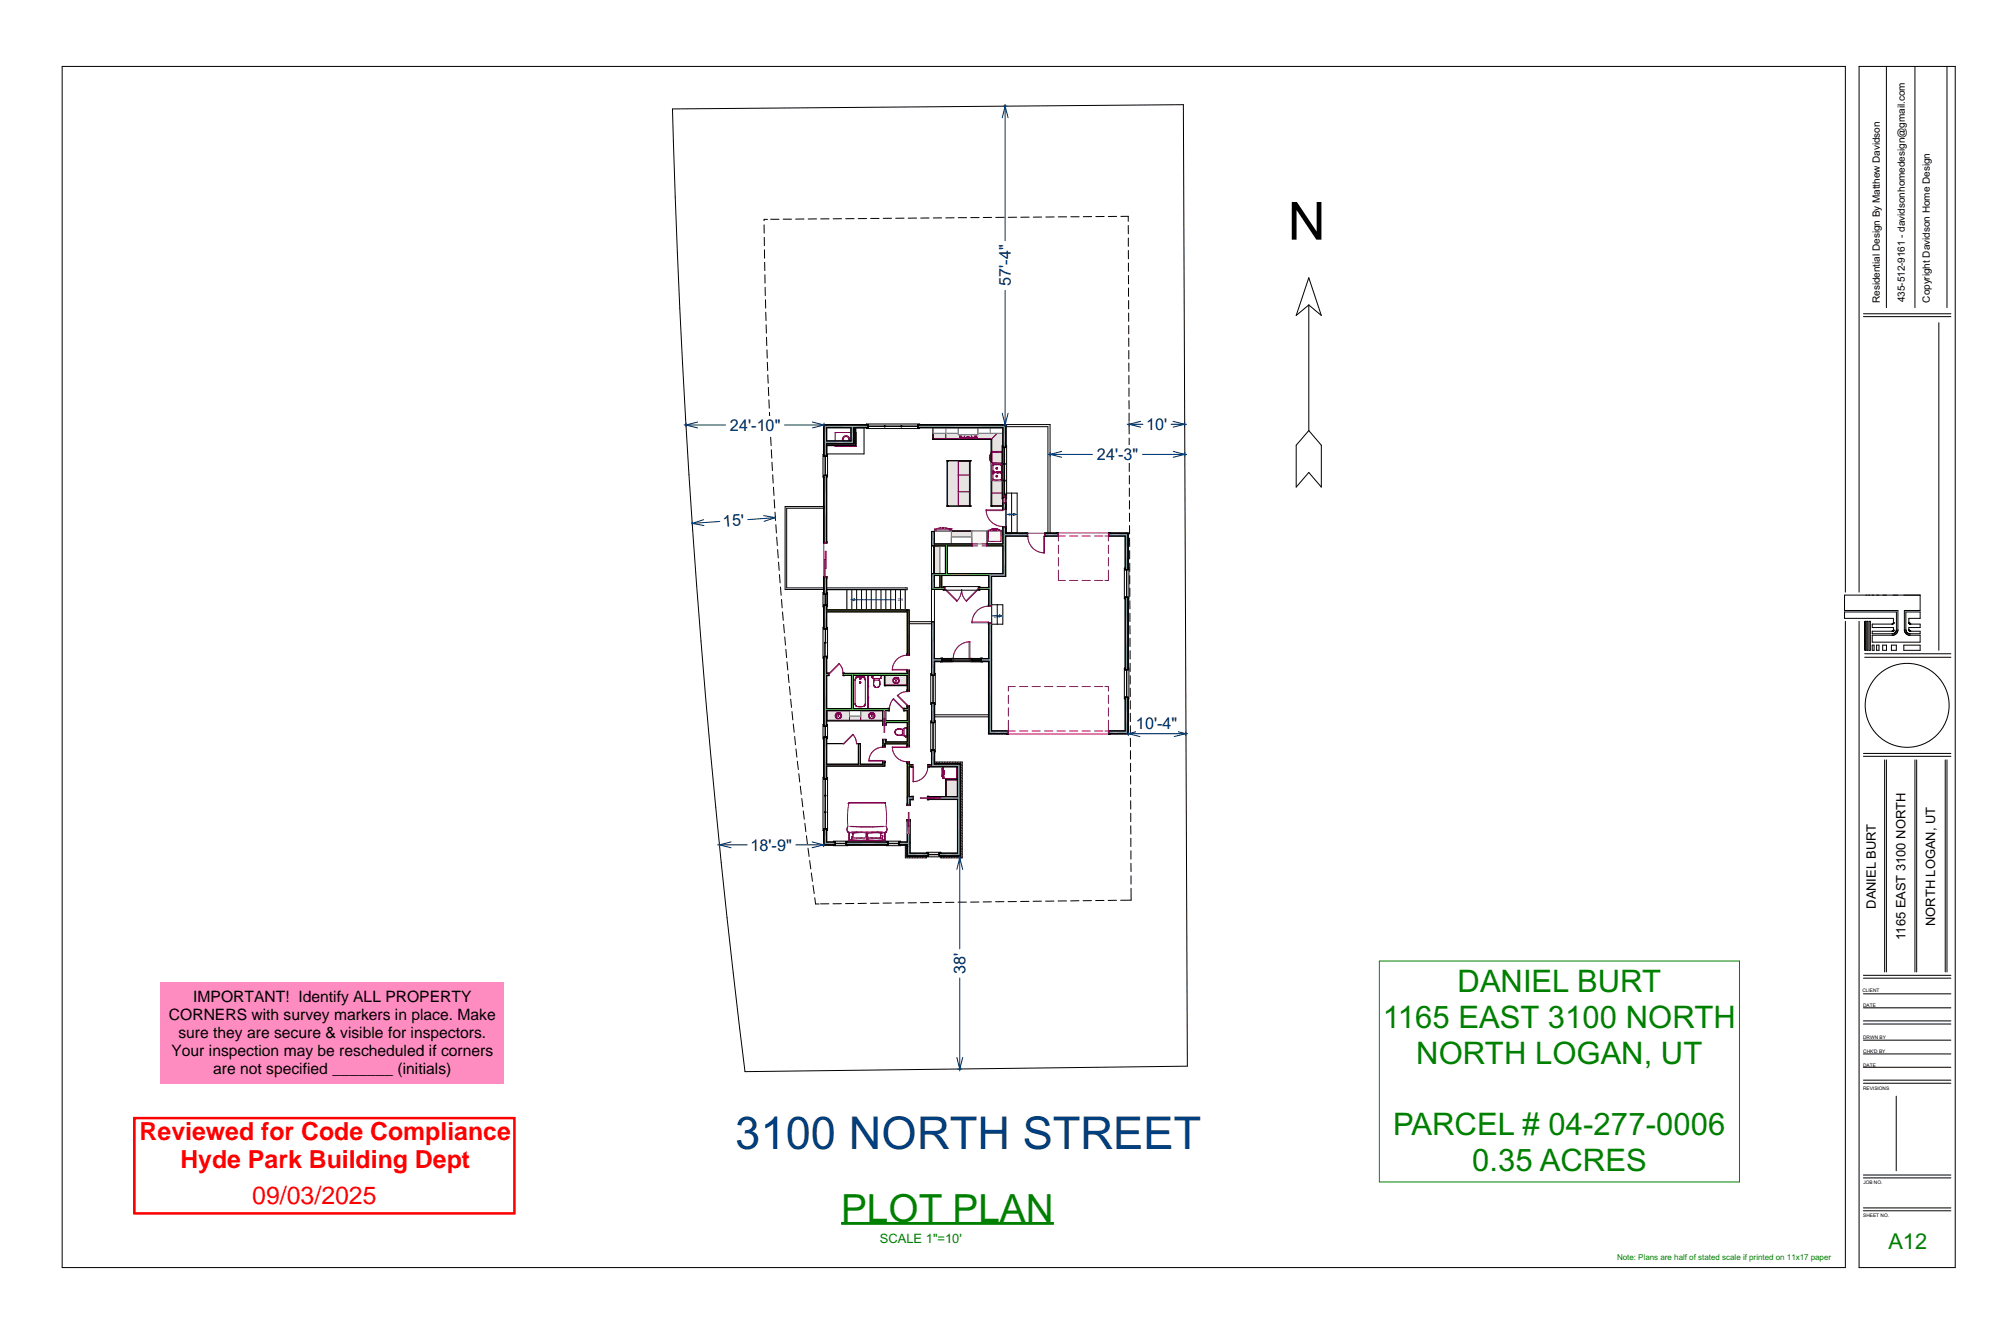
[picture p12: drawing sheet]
<svg xmlns="http://www.w3.org/2000/svg" width="914mm" height="610mm" viewBox="0 0 914 610" stroke-linecap="round" stroke-linejoin="round" font-family="sans-serif">
<defs><g id="words">
<text font-size="24" x="588" y="110">N</text>
<text font-size="20.7" fill="#004080" x="336" y="525">3100 NORTH STREET</text>
<text font-size="17.7" fill="#008000" x="384" y="559">PLOT PLAN</text>
<g font-size="14.2" fill="#008000">
<text x="666" y="453">DANIEL BURT</text>
<text x="632" y="470">1165 EAST 3100 NORTH</text>
<text x="647" y="486">NORTH LOGAN, UT</text>
<text x="637" y="519">PARCEL # 04-277-0006</text>
<text x="673" y="535">0.35 ACRES</text>
</g>
<g font-size="11.4" fill="#f00">
<text x="64" y="521">Reviewed for Code Compliance</text>
<text x="82" y="534">Hyde Park Building Dept</text>
<text x="115" y="550">09/03/2025</text>
</g>
<text font-size="10" fill="#008000" x="863" y="571">A12</text>
<g font-size="7.4" fill="#000080">
<text x="462" y="131" transform="rotate(-90 462 131)">57'-4&quot;</text>
<text x="334" y="197">24'-10&quot;</text>
<text x="524" y="196">10'</text>
<text x="501" y="210">24'-3&quot;</text>
<text x="331" y="241" transform="rotate(-4 331 241)">15'</text>
<text x="519" y="333">10'-4&quot;</text>
<text x="343" y="389">18'-9&quot;</text>
<text x="441" y="445" transform="rotate(-90 441 445)">38'</text>
</g>
<g font-size="7.1">
<text x="88" y="458">IMPORTANT! Identify ALL PROPERTY</text>
<text x="77" y="466">CORNERS with survey markers in place. Make</text>
<text x="82" y="474">sure they are secure &amp; visible for inspectors.</text>
<text x="78" y="482">Your inspection may be rescheduled if corners</text>
<text x="97" y="491">are not specified _______ (initials)</text>
</g>
<g font-size="5.9">
<text x="857" y="415" transform="rotate(-90 857 415)">DANIEL BURT</text>
<text x="884" y="423" transform="rotate(-90 884 423)">NORTH LOGAN, UT</text>
<text x="871" y="430" transform="rotate(-90 871 430)">1165 EAST 3100 NORTH</text>
</g>
<text font-size="5.9" fill="#008000" x="402" y="568">SCALE 1&quot;=10'</text>
<g font-size="4.6">
<text x="859" y="138" transform="rotate(-90 859 138)">Residential Design By Matthew Davidson</text>
<text x="870" y="138" transform="rotate(-90 870 138)">435-512-9161 - davidsonhomedesign@gmail.com</text>
<text x="882" y="138" transform="rotate(-90 882 138)">Copyright Davidson Home Design</text>
</g>
<text font-size="3.7" fill="#008000" x="739" y="576">Note: Plans are half of stated scale if printed on 11x17 paper</text>
<g font-size="2.2">
<text x="851" y="453">CLIENT</text>
<text x="851" y="460">DATE</text>
<text x="851" y="475">DRWN BY</text>
<text x="851" y="481">CHK'D BY</text>
<text x="851" y="487">DATE</text>
<text x="851" y="498">REVISIONS</text>
<text x="851" y="541">JOB NO.</text>
<text x="851" y="556">SHEET NO.</text>
</g>
<g font-size="1.8" fill="#000080">
<text x="461" y="236">DN</text>
<text x="410" y="275">D</text>
<text x="412" y="275">N</text>
<text x="454" y="282">DN</text>
</g>
</g></defs>
<g fill="none" stroke="#000" stroke-width=".46">
<path d="M862 30v111M875 30v111M890 30v111M598 127l6 17-6-5-6 5zM598 139v58M852 143h39M852 145h39M886 147v150M598 197l6 6v20l-6-7-6 7v-20zM843 271v-241h-815v549h815v-295M850 271v-241h43v549h-43v-295M852 284v13"/>
<path d="M852 299h39M852 284l1 13zM853 284h1v13h-1zM854 284h1v13h-1zM856 295v2zM858 295h1v2h-1zM860 295h2v2h-2zM864 295h3v2h-3zM865 288h.1M865 285h.1M865 288h-9v2h9l1-1M865 290h.1"/>
<path d="M865 288v-1h-9v-2h9v-2h-22v-3h24v8M866 290h.1M866 290h-10v3h21v-3h-5M866 289h.1M866 288v1M867 288l-1 1M867 289h.1M867 289l-1 1M870 295h7v2h-7zM870 288l1 1M870 288v-9h7v-7h-34v7h24v10M870 289h1"/>
<path d="M871 289h.1M871 289v1M871 288h.1M871 288l1 2h5v-2h-4M871 290h1M871 289h1M872 289h.1M872 290h1M872 285h.1M872 288h.1M872 285h1M872 285v-2h5v-3h-6v8"/>
<path d="M873 285h.1M873 288h.1M873 285h4v2h-5l1 1M852 300h39M852 344h39M852 346h39M861 347v97M862 347v97M875 347v97M876 347v97M889 347v97M890 347v97"/>
<path d="M852 447h39M852 446h39M852 454h39M852 467h39M852 468h39M852 461h39M852 475h39M852 482h39M852 495h39M852 494h39M852 488h39M867 501v34"/>
<path d="M852 538h39M852 537h39M852 552h39M852 553h39"/>
<circle cx="872" cy="322" r="19"/>
</g>
<path d="M588 88h18v27h-18z" fill-rule="evenodd" fill="#fff"/>
<g fill="none" stroke="#000" stroke-width=".46">
<path d="M307 50l234-2 2 439-203 3-10-96-8-76-4-50-6-102zM379 100h-4M385 100h-4M390 100h-4M396 100h-4M398 100h4M407 100h-3M413 100h-4M419 100h-4M425 100h-4M430 100h-4M436 100h-4"/>
<path d="M438 99h4M444 99h3M453 99h-4M459 99h-4M465 99h-4M470 99h-4M476 99h-4M482 99h-4M484 99h3M489 99h4M499 99h-4M505 99h-4"/>
<path d="M510 99h-4M512 99h4v2M349 103v4M349 108v4M349 114v4M349 120l1 4M351 100h-2v1M352 100h4M358 100h4M367 100h-3M373 100h-4M516 103v4"/>
<path d="M516 109v4M516 114v4M350 126v3M350 131v4M350 137v4M516 120v4M516 126v4M516 132v3M516 137v4M350 143v4M350 148v4M350 154v4"/>
<path d="M350 160l1 4M516 143v4M516 149v4M516 154v4M351 166v3M351 171v4M351 177v4M516 160v4M516 166v4M516 172v3M516 177v4M351 183l1 4"/>
<path d="M352 188v4M352 194v4M352 200v4M516 183v4M516 189v4M516 194v4M352 206l1 3M353 211v4M353 217v4M516 200v4M516 206v4M516 212v3"/>
<path d="M516 217v4M353 223l1 3M354 228v4M354 234v4M355 240v4M516 223v4M516 229v4M516 234v4M355 245v4M355 251l1 4M356 257v4M516 240v4"/>
<path d="M516 246v4M516 252v3M516 257v4M356 263v3M357 268v4M357 274v4M358 280v3M516 263v4M516 269v4M516 274v4M358 285v4M359 291v4"/>
<path d="M359 297v4M516 280v4M516 286v4M516 292v3M516 297v4M360 302v4M360 308l1 4M361 314v4M361 319l1 4M516 303v4M516 309v4M516 314l1 4"/>
<path d="M362 325v4M363 331v4M363 337l1 3M517 326v4M517 320v4M517 332v3M517 337v4M364 342v4M364 348l1 4M365 354v3M366 359v4M517 343v4"/>
<path d="M517 349v4M517 354v4M366 365l1 4M367 371l1 3M368 376v4M517 360v4M517 366v4M517 377v4M517 372v3M369 382v4M369 388l1 3M370 393l1 4"/>
<path d="M371 399v4M517 383v4M517 395v3M517 389v4M372 405v3M372 410l1 3h1M379 413h-4M384 413h-3M390 413h-4M396 413h-4M402 413h-4M407 413h-3"/>
<path d="M413 413h-4M419 413h-4M424 412h-3M430 412h-4M436 412h-4M442 412h-4M447 412h-3M453 412h-4M459 412h-4M464 412h-3M470 412h-4M476 412h-4"/>
<path d="M482 412h-4M487 412h-3M493 412h-4M499 412h-4M504 411l-3 1M510 411h-4M517 400v4M517 406v5h-5"/>
</g>
<path d="M378 269l9 10h-9z" fill="#fff"/>
<path d="M378 269l9 10h-9z" fill="none" stroke="#fff" stroke-width=".46"/>
<path d="M378 269h9v10z" fill="#fff"/>
<path d="M378 269h9v10z" fill="none" stroke="#fff" stroke-width=".46"/>
<path d="M378 269h9v10h-9z" fill="none" stroke="#000" stroke-width=".46"/>
<g fill="#fff">
<path d="M389 269v10h-2z"/>
<path d="M387 269h2l-2 10z"/>
</g>
<path d="M387 269h2v10h-2z" fill="none" stroke="#fff" stroke-width=".46"/>
<g fill="#fff">
<path d="M391 269v10h-2z"/>
<path d="M389 269h2l-2 10z"/>
</g>
<path d="M389 269h2v10h-2z" fill="none" stroke="#fff" stroke-width=".46"/>
<g fill="#fff">
<path d="M394 269v10h-3z"/>
<path d="M391 269h3l-3 10z"/>
</g>
<path d="M391 269h3v10h-3z" fill="none" stroke="#fff" stroke-width=".46"/>
<g fill="#fff">
<path d="M396 269v10h-2z"/>
<path d="M394 269h2l-2 10z"/>
</g>
<path d="M394 269h2v10h-2z" fill="none" stroke="#fff" stroke-width=".46"/>
<g fill="#fff">
<path d="M398 269v10h-2z"/>
<path d="M396 269h2l-2 10z"/>
</g>
<path d="M396 269h2v10h-2z" fill="none" stroke="#fff" stroke-width=".46"/>
<g fill="#fff">
<path d="M400 269v10h-2z"/>
<path d="M398 269h2l-2 10z"/>
</g>
<path d="M398 269h2v10h-2z" fill="none" stroke="#fff" stroke-width=".46"/>
<g fill="#fff">
<path d="M403 269v10h-3z"/>
<path d="M400 269h3l-3 10z"/>
</g>
<path d="M400 269h3v10h-3z" fill="none" stroke="#fff" stroke-width=".46"/>
<g fill="#fff">
<path d="M405 269v10h-2z"/>
<path d="M403 269h2l-2 10z"/>
</g>
<path d="M403 269h2v10h-2z" fill="none" stroke="#fff" stroke-width=".46"/>
<g fill="#fff">
<path d="M407 269v10h-2z"/>
<path d="M405 269h2l-2 10z"/>
</g>
<path d="M405 269h2v10h-2z" fill="none" stroke="#fff" stroke-width=".46"/>
<g fill="#fff">
<path d="M409 269v10h-2z"/>
<path d="M407 269h2l-2 10z"/>
</g>
<path d="M407 269h2v10h-2z" fill="none" stroke="#fff" stroke-width=".46"/>
<g fill="#fff">
<path d="M411 269v10h-2z"/>
<path d="M409 269h2l-2 10z"/>
</g>
<path d="M409 269h2v10h-2z" fill="none" stroke="#fff" stroke-width=".46"/>
<g fill="#fff">
<path d="M414 269v10h-3z"/>
<path d="M411 269h3l-3 10z"/>
</g>
<path d="M411 269h3v10h-3z" fill="none" stroke="#fff" stroke-width=".46"/>
<path d="M387 269h27v10h-27zM389 269v10M391 269v10M394 269v10M396 269v10M398 269v10M400 269v10M403 269v10M405 269v10M407 269v10M409 269v10M411 269v10" fill="none" stroke="#000" stroke-width=".46"/>
<path d="M389 274h20" fill="none" stroke="#000080" stroke-width=".46"/>
<path d="M389 274h1z" fill="#fff"/>
<path d="M389 274h1zM389 274h.1" fill="none" stroke="#fff" stroke-width=".46"/>
<path d="M389 274h1z" fill="none" stroke="#000080" stroke-width=".46"/>
<path d="M404 309h11l-6 1z" fill="#e9e3e2"/>
<path d="M404 309h11l-6 1zM415 309h.1" fill="none" stroke="#e9e3e2" stroke-width=".46"/>
<path d="M404 309l5 1z" fill="#e9e3e2"/>
<path d="M404 309l5 1zM409 310h.1" fill="none" stroke="#e9e3e2" stroke-width=".46"/>
<path d="M404 309l5 1z" fill="#e9e3e2"/>
<path d="M404 309l5 1M404 309h.1M409 310h.1" fill="none" stroke="#e9e3e2" stroke-width=".46"/>
<path d="M404 309l5 1z" fill="#e9e3e2"/>
<path d="M404 309l5 1zM409 310h.1" fill="none" stroke="#e9e3e2" stroke-width=".46"/>
<path d="M404 309l5 1z" fill="#e9e3e2"/>
<path d="M404 309l5 1zM404 309h.1" fill="none" stroke="#e9e3e2" stroke-width=".46"/>
<path d="M404 309l5 1z" fill="#e9e3e2"/>
<path d="M404 309l5 1zM409 310h.1" fill="none" stroke="#e9e3e2" stroke-width=".46"/>
<path d="M404 309l5 1z" fill="#e9e3e2"/>
<path d="M404 309l5 1zM404 309h.1" fill="none" stroke="#e9e3e2" stroke-width=".46"/>
<path d="M404 313l5-1z" fill="#e9e3e2"/>
<path d="M404 313l5-1zM408 312h.1" fill="none" stroke="#e9e3e2" stroke-width=".46"/>
<path d="M404 313l5-1z" fill="#e9e3e2"/>
<path d="M404 313l5-1zM404 313h.1" fill="none" stroke="#e9e3e2" stroke-width=".46"/>
<path d="M404 313l5-1z" fill="#e9e3e2"/>
<path d="M404 313l5-1zM409 312h.1" fill="none" stroke="#e9e3e2" stroke-width=".46"/>
<path d="M404 313l5-1z" fill="#e9e3e2"/>
<path d="M404 313l5-1zM404 313h.1" fill="none" stroke="#e9e3e2" stroke-width=".46"/>
<path d="M404 313l5-1z" fill="#e9e3e2"/>
<path d="M409 312h.1M409 312l-5 1" fill="none" stroke="#e9e3e2" stroke-width=".46"/>
<path d="M404 313l5-1z" fill="#e9e3e2"/>
<path d="M404 313l5-1zM404 313h.1" fill="none" stroke="#e9e3e2" stroke-width=".46"/>
<path d="M404 313l5-1 6 1z" fill="#e9e3e2"/>
<path d="M404 313l5-1 6 1zM415 313h.1" fill="none" stroke="#e9e3e2" stroke-width=".46"/>
<path d="M409 312l6 1z" fill="#e9e3e2"/>
<path d="M409 312l6 1zM409 312h.1" fill="none" stroke="#e9e3e2" stroke-width=".46"/>
<path d="M410 312l5 1z" fill="#e9e3e2"/>
<path d="M410 312l5 1zM415 313h.1" fill="none" stroke="#e9e3e2" stroke-width=".46"/>
<path d="M410 312l5 1z" fill="#e9e3e2"/>
<path d="M410 312l5 1zM410 312h.1" fill="none" stroke="#e9e3e2" stroke-width=".46"/>
<path d="M410 312l5 1z" fill="#e9e3e2"/>
<path d="M410 312l5 1zM415 313h.1" fill="none" stroke="#e9e3e2" stroke-width=".46"/>
<path d="M410 312l5 1z" fill="#e9e3e2"/>
<path d="M410 312l5 1zM410 312h.1" fill="none" stroke="#e9e3e2" stroke-width=".46"/>
<path d="M410 310l5-1z" fill="#e9e3e2"/>
<path d="M410 310h.1M415 309l-5 1M415 309h.1" fill="none" stroke="#e9e3e2" stroke-width=".46"/>
<path d="M410 310l5-1z" fill="#e9e3e2"/>
<path d="M410 310l5-1zM410 310h.1" fill="none" stroke="#e9e3e2" stroke-width=".46"/>
<path d="M410 310l5-1z" fill="#e9e3e2"/>
<path d="M410 310l5-1zM415 309h.1" fill="none" stroke="#e9e3e2" stroke-width=".46"/>
<path d="M410 310l5-1z" fill="#e9e3e2"/>
<path d="M410 310l5-1zM410 310h.1" fill="none" stroke="#e9e3e2" stroke-width=".46"/>
<path d="M409 310l6-1z" fill="#e9e3e2"/>
<path d="M409 310l6-1zM415 309h.1" fill="none" stroke="#e9e3e2" stroke-width=".46"/>
<path d="M404 313h.1" fill="none" stroke="#e9e3e2" stroke-width=".46"/>
<path d="M404 313h.1" fill="none" stroke="#e9e3e2" stroke-width=".46"/>
<path d="M404 313h.1" fill="none" stroke="#e9e3e2" stroke-width=".46"/>
<path d="M404 313h.1" fill="none" stroke="#e9e3e2" stroke-width=".46"/>
<path d="M404 313h.1" fill="none" stroke="#e9e3e2" stroke-width=".46"/>
<path d="M404 313h.1" fill="none" stroke="#e9e3e2" stroke-width=".46"/>
<path d="M404 313h.1" fill="none" stroke="#e9e3e2" stroke-width=".46"/>
<path d="M404 313h.1" fill="none" stroke="#e9e3e2" stroke-width=".46"/>
<path d="M404 313h.1" fill="none" stroke="#e9e3e2" stroke-width=".46"/>
<path d="M404 313h.1" fill="none" stroke="#e9e3e2" stroke-width=".46"/>
<path d="M404 313h.1" fill="none" stroke="#e9e3e2" stroke-width=".46"/>
<path d="M404 309l4 1z" fill="#e9e3e2"/>
<path d="M404 309l4 1zM408 310h.1" fill="none" stroke="#e9e3e2" stroke-width=".46"/>
<path d="M404 309l4 1z" fill="#e9e3e2"/>
<path d="M404 309l4 1zM404 309h.1" fill="none" stroke="#e9e3e2" stroke-width=".46"/>
<path d="M404 309l4 1z" fill="#e9e3e2"/>
<path d="M404 309l4 1M408 310h.1" fill="none" stroke="#e9e3e2" stroke-width=".46"/>
<path d="M404 309l4 2z" fill="#e9e3e2"/>
<path d="M404 309l4 2zM404 309h.1" fill="none" stroke="#e9e3e2" stroke-width=".46"/>
<path d="M404 309l4 2z" fill="#e9e3e2"/>
<path d="M404 309l4 2zM408 311h.1" fill="none" stroke="#e9e3e2" stroke-width=".46"/>
<path d="M404 309l4 2z" fill="#e9e3e2"/>
<path d="M404 309l4 2zM404 309h.1" fill="none" stroke="#e9e3e2" stroke-width=".46"/>
<path d="M404 309l4 2-4 2z" fill="#e9e3e2"/>
<path d="M404 309l4 2-4 2z" fill="none" stroke="#e9e3e2" stroke-width=".46"/>
<path d="M404 313l4-2z" fill="#e9e3e2"/>
<path d="M404 313l4-2z" fill="none" stroke="#e9e3e2" stroke-width=".46"/>
<path d="M404 313l4-2z" fill="#e9e3e2"/>
<path d="M404 313l4-2zM404 313h.1" fill="none" stroke="#e9e3e2" stroke-width=".46"/>
<path d="M404 313l4-2z" fill="#e9e3e2"/>
<path d="M404 313l4-2zM404 313h.1" fill="none" stroke="#e9e3e2" stroke-width=".46"/>
<path d="M404 313l4-2z" fill="#e9e3e2"/>
<path d="M404 313l4-2zM408 311h.1" fill="none" stroke="#e9e3e2" stroke-width=".46"/>
<path d="M404 313l4-1z" fill="#e9e3e2"/>
<path d="M404 313l4-1zM404 313h.1" fill="none" stroke="#e9e3e2" stroke-width=".46"/>
<path d="M404 313l4-1z" fill="#e9e3e2"/>
<path d="M404 313l4-1zM408 312h.1" fill="none" stroke="#e9e3e2" stroke-width=".46"/>
<path d="M404 313l4-1z" fill="#e9e3e2"/>
<path d="M404 313l4-1zM404 313h.1" fill="none" stroke="#e9e3e2" stroke-width=".46"/>
<path d="M410 312l5 1z" fill="#e9e3e2"/>
<path d="M410 312l5 1zM415 313h.1" fill="none" stroke="#e9e3e2" stroke-width=".46"/>
<path d="M411 312l4 1z" fill="#e9e3e2"/>
<path d="M410 312h.1M411 312l4 1z" fill="none" stroke="#e9e3e2" stroke-width=".46"/>
<path d="M411 312l4 1z" fill="#e9e3e2"/>
<path d="M411 312h.1M411 312l4 1M415 313h.1" fill="none" stroke="#e9e3e2" stroke-width=".46"/>
<path d="M411 312l4 1z" fill="#e9e3e2"/>
<path d="M411 312h.1M411 312l4 1z" fill="none" stroke="#e9e3e2" stroke-width=".46"/>
<path d="M411 311l4 2z" fill="#e9e3e2"/>
<path d="M411 311l4 2zM415 313h.1" fill="none" stroke="#e9e3e2" stroke-width=".46"/>
<path d="M411 311l4 2z" fill="#e9e3e2"/>
<path d="M411 311h.1M411 311l4 2z" fill="none" stroke="#e9e3e2" stroke-width=".46"/>
<path d="M411 311l4 2z" fill="#e9e3e2"/>
<path d="M411 311l4 2zM415 313h.1" fill="none" stroke="#e9e3e2" stroke-width=".46"/>
<path d="M411 311l4-2v4z" fill="#e9e3e2"/>
<path d="M411 311l4-2v4z" fill="none" stroke="#e9e3e2" stroke-width=".46"/>
<path d="M411 311l4-2z" fill="#e9e3e2"/>
<path d="M411 311l4-2z" fill="none" stroke="#e9e3e2" stroke-width=".46"/>
<path d="M411 311l4-2z" fill="#e9e3e2"/>
<path d="M411 311l4-2zM415 309h.1" fill="none" stroke="#e9e3e2" stroke-width=".46"/>
<path d="M411 310l4-1z" fill="#e9e3e2"/>
<path d="M411 310l4-1zM411 311h.1" fill="none" stroke="#e9e3e2" stroke-width=".46"/>
<path d="M411 310l4-1z" fill="#e9e3e2"/>
<path d="M411 310l4-1zM415 309h.1" fill="none" stroke="#e9e3e2" stroke-width=".46"/>
<path d="M411 310l4-1z" fill="#e9e3e2"/>
<path d="M411 310l4-1zM411 310h.1" fill="none" stroke="#e9e3e2" stroke-width=".46"/>
<path d="M410 310l5-1z" fill="#e9e3e2"/>
<path d="M410 310l5-1zM415 309h.1" fill="none" stroke="#e9e3e2" stroke-width=".46"/>
<path d="M410 310l5-1z" fill="#e9e3e2"/>
<path d="M410 310l5-1zM410 310h.1" fill="none" stroke="#e9e3e2" stroke-width=".46"/>
<g fill="none" stroke="#000" stroke-width=".46">
<path d="M404 313h.1M404 309h11v4h-11zM408 311v1M408 312h1M408 310v2M409 312h.1M409 310h-1M409 310h.1M409 312h1M410 310h.1M410 312h.1M410 310h-1"/>
<path d="M410 310l1 2M411 310v1M411 312h-1M411 311l-1 1"/>
</g>
<path d="M378 325l5 1z" fill="#e9e3e2"/>
<path d="M378 325l5 1zM383 326h.1" fill="none" stroke="#e9e3e2" stroke-width=".46"/>
<path d="M378 329l5-1z" fill="#e9e3e2"/>
<path d="M378 329l5-1zM378 329h.1" fill="none" stroke="#e9e3e2" stroke-width=".46"/>
<path d="M378 329l5-1z" fill="#e9e3e2"/>
<path d="M383 328h.1M383 328l-5 1" fill="none" stroke="#e9e3e2" stroke-width=".46"/>
<path d="M378 325l5 1z" fill="#e9e3e2"/>
<path d="M378 325l5 1M383 326h.1" fill="none" stroke="#e9e3e2" stroke-width=".46"/>
<path d="M378 325h25l-20 1z" fill="#e9e3e2"/>
<path d="M378 325h25l-20 1zM378 325h.1" fill="none" stroke="#e9e3e2" stroke-width=".46"/>
<path d="M378 329l5-1 20 1z" fill="#e9e3e2"/>
<path d="M378 329l5-1 20 1zM378 329h.1" fill="none" stroke="#e9e3e2" stroke-width=".46"/>
<path d="M398 326l5-1z" fill="#e9e3e2"/>
<path d="M398 326l5-1zM398 326h.1" fill="none" stroke="#e9e3e2" stroke-width=".46"/>
<path d="M383 326l20-1-5 1z" fill="#e9e3e2"/>
<g fill="none" stroke="#e9e3e2" stroke-width=".46">
<path d="M383 326h15M383 326h.1M383 326h1M383 328h.1M383 328h15M384 326h14M384 326h.1M384 328h.1M384 328h14M384 328h-1M384 326h13M384 326v1"/>
<path d="M384 328h13M384 328h13h-13M384 327h.1M384 327h13h-13M384 327h1M384 327h13M384 327v1M384 327l13 1M385 327h.1M385 327h-1M397 327h.1M397 327h-12"/>
<path d="M397 327h-13M397 327v1M397 327l-13-1v1M397 327h-13h13M397 328h-13M397 328h1M397 326h.1M397 326v1M398 328h.1M398 326h-1M398 326h.1M398 326h-15"/>
<path d="M403 325l-20 1M403 325h.1M403 325l-5 1"/>
</g>
<path d="M383 328h15l5 1z" fill="#e9e3e2"/>
<path d="M383 328l20 1-5-1M383 328h.1M383 328h15M398 328h.1" fill="none" stroke="#e9e3e2" stroke-width=".46"/>
<path d="M398 328l5 1z" fill="#e9e3e2"/>
<path d="M398 328l5 1zM398 328h.1" fill="none" stroke="#e9e3e2" stroke-width=".46"/>
<path d="M398 328l5 1z" fill="#e9e3e2"/>
<path d="M398 328l5 1zM403 329h.1" fill="none" stroke="#e9e3e2" stroke-width=".46"/>
<path d="M398 326l5-1z" fill="#e9e3e2"/>
<path d="M398 326l5-1zM398 326h.1" fill="none" stroke="#e9e3e2" stroke-width=".46"/>
<path d="M378 325l5 1z" fill="#e9e3e2"/>
<path d="M378 325l5 1zM378 325h.1" fill="none" stroke="#e9e3e2" stroke-width=".46"/>
<path d="M378 325l5 1z" fill="#e9e3e2"/>
<path d="M378 325l5 1zM383 326h.1" fill="none" stroke="#e9e3e2" stroke-width=".46"/>
<path d="M378 325l5 1z" fill="#e9e3e2"/>
<path d="M378 325l5 1zM378 325h.1" fill="none" stroke="#e9e3e2" stroke-width=".46"/>
<path d="M378 329l5-1z" fill="#e9e3e2"/>
<path d="M378 329l5-1zM382 328h.1" fill="none" stroke="#e9e3e2" stroke-width=".46"/>
<path d="M378 329l5-1z" fill="#e9e3e2"/>
<path d="M378 329l5-1zM378 329h.1" fill="none" stroke="#e9e3e2" stroke-width=".46"/>
<path d="M378 329l5-1z" fill="#e9e3e2"/>
<path d="M378 329l5-1zM383 328h.1" fill="none" stroke="#e9e3e2" stroke-width=".46"/>
<path d="M378 325l4 1z" fill="#e9e3e2"/>
<path d="M378 325l4 1zM382 326h.1" fill="none" stroke="#e9e3e2" stroke-width=".46"/>
<path d="M378 325l4 1z" fill="#e9e3e2"/>
<path d="M378 325l4 1M378 325h.1M382 326h.1" fill="none" stroke="#e9e3e2" stroke-width=".46"/>
<path d="M378 325l4 1z" fill="#e9e3e2"/>
<path d="M378 325l4 1zM382 326h.1" fill="none" stroke="#e9e3e2" stroke-width=".46"/>
<path d="M378 325l4 1z" fill="#e9e3e2"/>
<path d="M378 325l4 1zM378 325h.1" fill="none" stroke="#e9e3e2" stroke-width=".46"/>
<path d="M378 325l4 1z" fill="#e9e3e2"/>
<path d="M378 325l4 1zM382 326h.1" fill="none" stroke="#e9e3e2" stroke-width=".46"/>
<path d="M378 325l4 2z" fill="#e9e3e2"/>
<path d="M378 325l4 2zM378 325h.1" fill="none" stroke="#e9e3e2" stroke-width=".46"/>
<path d="M378 325l4 2z" fill="#e9e3e2"/>
<path d="M378 325l4 2M382 327h.1" fill="none" stroke="#e9e3e2" stroke-width=".46"/>
<path d="M378 325l4 2z" fill="#e9e3e2"/>
<path d="M378 325l4 2zM378 325h.1" fill="none" stroke="#e9e3e2" stroke-width=".46"/>
<path d="M378 325l4 2-4 2z" fill="#e9e3e2"/>
<path d="M378 325l4 2-4 2z" fill="none" stroke="#e9e3e2" stroke-width=".46"/>
<path d="M378 329l4-2z" fill="#e9e3e2"/>
<path d="M378 329h.1M382 327h.1M382 327l-4 2" fill="none" stroke="#e9e3e2" stroke-width=".46"/>
<path d="M378 329l4-2z" fill="#e9e3e2"/>
<path d="M378 329l4-2z" fill="none" stroke="#e9e3e2" stroke-width=".46"/>
<path d="M378 329l4-2z" fill="#e9e3e2"/>
<path d="M378 329l4-2zM378 329h.1" fill="none" stroke="#e9e3e2" stroke-width=".46"/>
<path d="M378 329l4-1z" fill="#e9e3e2"/>
<path d="M378 329l4-1zM382 327h.1" fill="none" stroke="#e9e3e2" stroke-width=".46"/>
<path d="M378 329l4-1z" fill="#e9e3e2"/>
<path d="M378 329l4-1zM378 329h.1" fill="none" stroke="#e9e3e2" stroke-width=".46"/>
<path d="M378 329l4-1z" fill="#e9e3e2"/>
<path d="M378 329l4-1zM382 328h.1" fill="none" stroke="#e9e3e2" stroke-width=".46"/>
<path d="M378 329l4-1z" fill="#e9e3e2"/>
<path d="M378 329l4-1zM378 329h.1" fill="none" stroke="#e9e3e2" stroke-width=".46"/>
<path d="M378 329l4-1z" fill="#e9e3e2"/>
<path d="M378 329l4-1zM382 328h.1" fill="none" stroke="#e9e3e2" stroke-width=".46"/>
<path d="M378 329l4-1z" fill="#e9e3e2"/>
<path d="M378 329l4-1zM378 329h.1" fill="none" stroke="#e9e3e2" stroke-width=".46"/>
<path d="M399 328l4 1z" fill="#e9e3e2"/>
<path d="M399 328h.1M399 328l4 1" fill="none" stroke="#e9e3e2" stroke-width=".46"/>
<path d="M399 328l4 1z" fill="#e9e3e2"/>
<path d="M399 328l4 1zM403 329h.1" fill="none" stroke="#e9e3e2" stroke-width=".46"/>
<path d="M399 328l4 1z" fill="#e9e3e2"/>
<path d="M399 328l4 1zM399 328h.1" fill="none" stroke="#e9e3e2" stroke-width=".46"/>
<path d="M399 326l4-1z" fill="#e9e3e2"/>
<path d="M399 326l4-1zM403 325h.1" fill="none" stroke="#e9e3e2" stroke-width=".46"/>
<path d="M399 326l4-1z" fill="#e9e3e2"/>
<path d="M399 326l4-1zM399 326h.1" fill="none" stroke="#e9e3e2" stroke-width=".46"/>
<path d="M399 326l4-1z" fill="#e9e3e2"/>
<path d="M399 326h.1M403 325l-4 1M403 325h.1" fill="none" stroke="#e9e3e2" stroke-width=".46"/>
<path d="M399 328l4 1z" fill="#e9e3e2"/>
<path d="M399 328l4 1zM403 329h.1" fill="none" stroke="#e9e3e2" stroke-width=".46"/>
<path d="M399 328l4 1z" fill="#e9e3e2"/>
<path d="M399 328l4 1zM399 328h.1" fill="none" stroke="#e9e3e2" stroke-width=".46"/>
<path d="M399 328l4 1z" fill="#e9e3e2"/>
<path d="M399 328h.1M399 328l4 1M403 329h.1" fill="none" stroke="#e9e3e2" stroke-width=".46"/>
<path d="M400 328l3 1z" fill="#e9e3e2"/>
<path d="M399 328h.1M400 328l3 1z" fill="none" stroke="#e9e3e2" stroke-width=".46"/>
<path d="M400 328l3 1z" fill="#e9e3e2"/>
<path d="M400 328l3 1zM403 329h.1" fill="none" stroke="#e9e3e2" stroke-width=".46"/>
<path d="M400 327l3 2z" fill="#e9e3e2"/>
<path d="M400 328h.1M400 327l3 2z" fill="none" stroke="#e9e3e2" stroke-width=".46"/>
<path d="M400 327l3 2z" fill="#e9e3e2"/>
<path d="M400 327l3 2zM403 329h.1" fill="none" stroke="#e9e3e2" stroke-width=".46"/>
<path d="M400 327l3 2z" fill="#e9e3e2"/>
<path d="M400 327h.1M400 327l3 2z" fill="none" stroke="#e9e3e2" stroke-width=".46"/>
<path d="M400 327l3-2v4z" fill="#e9e3e2"/>
<path d="M400 327l3-2v4z" fill="none" stroke="#e9e3e2" stroke-width=".46"/>
<path d="M400 327l3-2z" fill="#e9e3e2"/>
<path d="M400 327l3-2zM403 325h.1" fill="none" stroke="#e9e3e2" stroke-width=".46"/>
<path d="M400 327l3-2z" fill="#e9e3e2"/>
<path d="M400 327h.1M403 325l-3 2" fill="none" stroke="#e9e3e2" stroke-width=".46"/>
<path d="M400 327l3-2z" fill="#e9e3e2"/>
<path d="M400 327l3-2zM403 325h.1" fill="none" stroke="#e9e3e2" stroke-width=".46"/>
<path d="M400 326l3-1z" fill="#e9e3e2"/>
<path d="M400 326l3-1zM400 327h.1" fill="none" stroke="#e9e3e2" stroke-width=".46"/>
<path d="M399 326l4-1z" fill="#e9e3e2"/>
<path d="M399 326l4-1zM403 325h.1" fill="none" stroke="#e9e3e2" stroke-width=".46"/>
<path d="M399 326l4-1z" fill="#e9e3e2"/>
<path d="M399 326l4-1zM399 326h.1" fill="none" stroke="#e9e3e2" stroke-width=".46"/>
<path d="M399 326l4-1z" fill="#e9e3e2"/>
<path d="M399 326l4-1zM403 325h.1" fill="none" stroke="#e9e3e2" stroke-width=".46"/>
<path d="M399 326l4-1z" fill="#e9e3e2"/>
<path d="M399 326l4-1zM399 326h.1" fill="none" stroke="#e9e3e2" stroke-width=".46"/>
<g fill="none" stroke="#000" stroke-width=".46">
<path d="M378 325h25v4h-25zM382 327h.1M382 328h.1M382 326v1M382 328h1M382 328h2M383 326h-1M383 326h.1M384 328h.1M384 326h.1M384 326h-2v2M384 326v2"/>
<path d="M384 326v1M384 328h-1M384 327h.1M397 327h.1M397 327v1M397 326v2M397 328h.1M397 328h1M397 326v1M398 326h1l1 1M398 328h1M398 326h-1"/>
<path d="M398 326h.1M399 326h.1M399 328h.1M399 326l1 1M400 327h.1M400 327l-1 1"/>
</g>
<path d="M432 356h.1" fill="none" stroke="#e9e3e2" stroke-width=".46"/>
<path d="M432 356h.1" fill="none" stroke="#e9e3e2" stroke-width=".46"/>
<path d="M432 356h.1" fill="none" stroke="#e9e3e2" stroke-width=".46"/>
<path d="M432 356h.1" fill="none" stroke="#e9e3e2" stroke-width=".46"/>
<path d="M432 356h.1" fill="none" stroke="#e9e3e2" stroke-width=".46"/>
<path d="M432 356h.1" fill="none" stroke="#e9e3e2" stroke-width=".46"/>
<path d="M432 356h.1" fill="none" stroke="#e9e3e2" stroke-width=".46"/>
<path d="M432 356h.1" fill="none" stroke="#e9e3e2" stroke-width=".46"/>
<path d="M432 356h6M432 356h.1" fill="none" stroke="#e9e3e2" stroke-width=".46"/>
<path d="M432 356h6v8z" fill="#e9e3e2"/>
<path d="M432 356h6v8zM432 356h.1" fill="none" stroke="#e9e3e2" stroke-width=".46"/>
<path d="M432 356l6 8h-6z" fill="#e9e3e2"/>
<path d="M458 220h.1M458 220v11v-11M432 356l6 8h-6z" fill="none" stroke="#e9e3e2" stroke-width=".46"/>
<path d="M432 356h.1M432 356h6v8h-6z" fill="none" stroke="#000" stroke-width=".46"/>
<path d="M426 201l13-1z" fill="#e9e3e2"/>
<path d="M426 201h.1M439 200h.1M439 200l-13 1" fill="none" stroke="#e9e3e2" stroke-width=".46"/>
<path d="M426 201l13-1z" fill="#e9e3e2"/>
<path d="M439 200l-13 1M439 200h.1M458 212h.1M458 212v-17v17" fill="none" stroke="#e9e3e2" stroke-width=".46"/>
<path d="M426 201l13-1 1 1z" fill="#e9e3e2"/>
<path d="M426 201l13-1 1 1zM439 200h.1M458 212h.1M458 212v-17v36v-11M458 212v8" fill="none" stroke="#e9e3e2" stroke-width=".46"/>
<path d="M453 212v7z" fill="#e9e3e2"/>
<path d="M453 212v7z" fill="none" stroke="#e9e3e2" stroke-width=".46"/>
<path d="M453 212v7z" fill="#e9e3e2"/>
<path d="M453 212v7zM453 212h.1" fill="none" stroke="#e9e3e2" stroke-width=".46"/>
<path d="M453 219v1v11z" fill="#e9e3e2"/>
<path d="M453 219v1v11zM453 220h.1" fill="none" stroke="#e9e3e2" stroke-width=".46"/>
<path d="M453 231h.1" fill="none" stroke="#e9e3e2" stroke-width=".46"/>
<path d="M453 231h.1" fill="none" stroke="#e9e3e2" stroke-width=".46"/>
<path d="M453 231h.1" fill="none" stroke="#e9e3e2" stroke-width=".46"/>
<path d="M453 231h.1" fill="none" stroke="#e9e3e2" stroke-width=".46"/>
<path d="M453 231h.1" fill="none" stroke="#e9e3e2" stroke-width=".46"/>
<path d="M453 231h.1" fill="none" stroke="#e9e3e2" stroke-width=".46"/>
<path d="M453 231h.1" fill="none" stroke="#e9e3e2" stroke-width=".46"/>
<path d="M453 231h.1M453 231h5" fill="none" stroke="#e9e3e2" stroke-width=".46"/>
<path d="M453 220v11z" fill="#e9e3e2"/>
<path d="M453 220h.1M453 220v11M453 231h.1" fill="none" stroke="#e9e3e2" stroke-width=".46"/>
<path d="M453 220v11z" fill="#e9e3e2"/>
<path d="M453 220h.1M453 220v11" fill="none" stroke="#e9e3e2" stroke-width=".46"/>
<path d="M453 220v11z" fill="#e9e3e2"/>
<path d="M453 220h.1M453 220v11M453 231h.1" fill="none" stroke="#e9e3e2" stroke-width=".46"/>
<path d="M453 220v11z" fill="#e9e3e2"/>
<path d="M453 220h.1M453 220v11" fill="none" stroke="#e9e3e2" stroke-width=".46"/>
<path d="M453 220v11z" fill="#e9e3e2"/>
<path d="M453 220h.1M453 220v11M453 231h.1" fill="none" stroke="#e9e3e2" stroke-width=".46"/>
<path d="M453 220l5 11h-5z" fill="#e9e3e2"/>
<path d="M453 220l5 11h-5zM458 231h.1" fill="none" stroke="#e9e3e2" stroke-width=".46"/>
<path d="M453 220h5v11z" fill="#e9e3e2"/>
<path d="M458 220h.1M458 220h-5l5 11M458 220v11" fill="none" stroke="#e9e3e2" stroke-width=".46"/>
<path d="M453 219v1z" fill="#e9e3e2"/>
<path d="M453 219v1M453 220h.1" fill="none" stroke="#e9e3e2" stroke-width=".46"/>
<path d="M453 219v1z" fill="#e9e3e2"/>
<path d="M453 219v1M453 220h.1" fill="none" stroke="#e9e3e2" stroke-width=".46"/>
<path d="M453 219v1z" fill="#e9e3e2"/>
<path d="M453 219v1M453 220h.1" fill="none" stroke="#e9e3e2" stroke-width=".46"/>
<path d="M453 219v1z" fill="#e9e3e2"/>
<path d="M453 219v1M453 220h.1" fill="none" stroke="#e9e3e2" stroke-width=".46"/>
<path d="M453 219v1z" fill="#e9e3e2"/>
<path d="M453 219v1M453 220h.1" fill="none" stroke="#e9e3e2" stroke-width=".46"/>
<path d="M453 219v1z" fill="#e9e3e2"/>
<path d="M453 219v1M453 220h.1" fill="none" stroke="#e9e3e2" stroke-width=".46"/>
<path d="M453 219v1z" fill="#e9e3e2"/>
<path d="M453 219v1M453 220h.1" fill="none" stroke="#e9e3e2" stroke-width=".46"/>
<path d="M453 219v1v-1z" fill="#e9e3e2"/>
<path d="M446 196h.1M458 196h-13M458 195l-12 1M458 195h.1M453 219v1v-1z" fill="none" stroke="#e9e3e2" stroke-width=".46"/>
<path d="M440 201l5-1 1 1z" fill="#e9e3e2"/>
<path d="M440 201l5-1 1 1zM446 201h.1" fill="none" stroke="#e9e3e2" stroke-width=".46"/>
<path d="M440 201v-1h5z" fill="#e9e3e2"/>
<path d="M439 196h19M439 196h6M439 196h.1M439 195h19l-13 1M439 195l6 1M439 195v1M445 196h.1M440 201v-1h5zM440 201h.1" fill="none" stroke="#e9e3e2" stroke-width=".46"/>
<path d="M426 201h.1" fill="none" stroke="#e9e3e2" stroke-width=".46"/>
<path d="M426 201h.1" fill="none" stroke="#e9e3e2" stroke-width=".46"/>
<path d="M426 201h.1" fill="none" stroke="#e9e3e2" stroke-width=".46"/>
<path d="M426 201h.1" fill="none" stroke="#e9e3e2" stroke-width=".46"/>
<path d="M426 201h.1" fill="none" stroke="#e9e3e2" stroke-width=".46"/>
<path d="M426 201h.1" fill="none" stroke="#e9e3e2" stroke-width=".46"/>
<path d="M426 201h.1" fill="none" stroke="#e9e3e2" stroke-width=".46"/>
<path d="M426 201h.1" fill="none" stroke="#e9e3e2" stroke-width=".46"/>
<path d="M426 195v6zM426 195v6" fill="none" stroke="#e9e3e2" stroke-width=".46"/>
<path d="M426 195l13 1z" fill="#e9e3e2"/>
<path d="M426 195l13 1M439 196h.1" fill="none" stroke="#e9e3e2" stroke-width=".46"/>
<path d="M426 195l13 1z" fill="#e9e3e2"/>
<path d="M426 195l13 1M426 195h.1M439 196h.1" fill="none" stroke="#e9e3e2" stroke-width=".46"/>
<path d="M426 195l13 1z" fill="#e9e3e2"/>
<path d="M426 195l13 1zM439 196h.1" fill="none" stroke="#e9e3e2" stroke-width=".46"/>
<path d="M426 195l13 1z" fill="#e9e3e2"/>
<path d="M426 195l13 1zM426 195h.1" fill="none" stroke="#e9e3e2" stroke-width=".46"/>
<path d="M426 195l13 1z" fill="#e9e3e2"/>
<path d="M426 195l13 1M439 196h.1" fill="none" stroke="#e9e3e2" stroke-width=".46"/>
<path d="M426 195l13 1z" fill="#e9e3e2"/>
<path d="M426 195l13 1zM426 195h.1" fill="none" stroke="#e9e3e2" stroke-width=".46"/>
<path d="M426 195l13 1v4z" fill="#e9e3e2"/>
<path d="M426 195l13 1v4z" fill="none" stroke="#e9e3e2" stroke-width=".46"/>
<path d="M426 195l13 5-13 1z" fill="#e9e3e2"/>
<path d="M426 195l13 5-13 1zM426 195h.1" fill="none" stroke="#e9e3e2" stroke-width=".46"/>
<path d="M426 201l13-1z" fill="#e9e3e2"/>
<path d="M426 201l13-1zM426 201h.1" fill="none" stroke="#e9e3e2" stroke-width=".46"/>
<path d="M426 201l13-1z" fill="#e9e3e2"/>
<path d="M439 200l-13 1M439 200h.1" fill="none" stroke="#e9e3e2" stroke-width=".46"/>
<path d="M426 201l13-1z" fill="#e9e3e2"/>
<path d="M426 201l13-1zM426 201h.1" fill="none" stroke="#e9e3e2" stroke-width=".46"/>
<path d="M426 201l13-1z" fill="#e9e3e2"/>
<path d="M439 200h.1M439 200l-13 1" fill="none" stroke="#e9e3e2" stroke-width=".46"/>
<path d="M426 201l13-1z" fill="#e9e3e2"/>
<path d="M426 201h.1M439 200h.1M439 200l-13 1" fill="none" stroke="#e9e3e2" stroke-width=".46"/>
<path d="M426 201l13-1z" fill="#e9e3e2"/>
<path d="M426 201l13-1zM439 200h.1" fill="none" stroke="#e9e3e2" stroke-width=".46"/>
<path d="M439 200l1 1z" fill="#e9e3e2"/>
<path d="M439 200l1 1M439 200h.1" fill="none" stroke="#e9e3e2" stroke-width=".46"/>
<path d="M439 200l1 1z" fill="#e9e3e2"/>
<path d="M439 200l1 1zM439 200h.1" fill="none" stroke="#e9e3e2" stroke-width=".46"/>
<path d="M439 200l1 1z" fill="#e9e3e2"/>
<path d="M439 200l1 1zM439 200h.1" fill="none" stroke="#e9e3e2" stroke-width=".46"/>
<path d="M439 200l1 1z" fill="#e9e3e2"/>
<path d="M439 200l1 1M439 200h.1" fill="none" stroke="#e9e3e2" stroke-width=".46"/>
<path d="M439 200h1v1z" fill="#e9e3e2"/>
<path d="M439 200h1v1zM440 201h.1" fill="none" stroke="#e9e3e2" stroke-width=".46"/>
<path d="M439 196h.1M439 195v1" fill="none" stroke="#e9e3e2" stroke-width=".46"/>
<path d="M439 196h.1M439 195v1" fill="none" stroke="#e9e3e2" stroke-width=".46"/>
<path d="M439 196h.1" fill="none" stroke="#e9e3e2" stroke-width=".46"/>
<path d="M439 196v-1z" fill="#e9e3e2"/>
<path d="M439 196h.1M439 195v1" fill="none" stroke="#e9e3e2" stroke-width=".46"/>
<path d="M439 196v-1z" fill="#e9e3e2"/>
<path d="M426 196h13M426 195l13 1v-1M426 195h.1M426 195h13M439 196h.1M439 195v1" fill="none" stroke="#e9e3e2" stroke-width=".46"/>
<path d="M439 196v-1z" fill="#e9e3e2"/>
<path d="M439 196h.1M439 196v-1zM458 212h.1M458 212v-17v17" fill="none" stroke="#e9e3e2" stroke-width=".46"/>
<path d="M453 201l5-6v17z" fill="#e9e3e2"/>
<path d="M453 201l5-6v17zM453 201h.1" fill="none" stroke="#e9e3e2" stroke-width=".46"/>
<path d="M453 201l5 11z" fill="#e9e3e2"/>
<path d="M453 201l5 11M458 212h.1" fill="none" stroke="#e9e3e2" stroke-width=".46"/>
<path d="M453 201l5 11z" fill="#e9e3e2"/>
<path d="M453 201l5 11M453 201h.1M458 212h.1" fill="none" stroke="#e9e3e2" stroke-width=".46"/>
<path d="M453 201l5 11z" fill="#e9e3e2"/>
<path d="M453 201l5 11M453 212h5M458 212h.1" fill="none" stroke="#e9e3e2" stroke-width=".46"/>
<path d="M453 201l5 11h-5z" fill="#e9e3e2"/>
<path d="M453 201l5 11h-5z" fill="none" stroke="#e9e3e2" stroke-width=".46"/>
<path d="M453 212h.1" fill="none" stroke="#e9e3e2" stroke-width=".46"/>
<path d="M453 212h.1" fill="none" stroke="#e9e3e2" stroke-width=".46"/>
<path d="M453 212h.1" fill="none" stroke="#e9e3e2" stroke-width=".46"/>
<path d="M453 212h.1" fill="none" stroke="#e9e3e2" stroke-width=".46"/>
<path d="M453 212h.1" fill="none" stroke="#e9e3e2" stroke-width=".46"/>
<path d="M453 212h.1" fill="none" stroke="#e9e3e2" stroke-width=".46"/>
<path d="M453 212h.1" fill="none" stroke="#e9e3e2" stroke-width=".46"/>
<path d="M453 212h.1" fill="none" stroke="#e9e3e2" stroke-width=".46"/>
<path d="M453 212h.1" fill="none" stroke="#e9e3e2" stroke-width=".46"/>
<path d="M453 212h.1" fill="none" stroke="#e9e3e2" stroke-width=".46"/>
<path d="M453 212h.1" fill="none" stroke="#e9e3e2" stroke-width=".46"/>
<path d="M453 212h.1" fill="none" stroke="#e9e3e2" stroke-width=".46"/>
<path d="M458 212h.1" fill="none" stroke="#e9e3e2" stroke-width=".46"/>
<path d="M458 212h.1" fill="none" stroke="#e9e3e2" stroke-width=".46"/>
<path d="M458 212h.1" fill="none" stroke="#e9e3e2" stroke-width=".46"/>
<path d="M458 212h.1" fill="none" stroke="#e9e3e2" stroke-width=".46"/>
<path d="M458 212h.1" fill="none" stroke="#e9e3e2" stroke-width=".46"/>
<path d="M458 212h.1" fill="none" stroke="#e9e3e2" stroke-width=".46"/>
<path d="M446 200l7 1z" fill="#e9e3e2"/>
<path d="M446 200l7 1zM453 201h.1" fill="none" stroke="#e9e3e2" stroke-width=".46"/>
<path d="M446 196l7 5-7-1z" fill="#e9e3e2"/>
<path d="M446 196l7 5-7-1z" fill="none" stroke="#e9e3e2" stroke-width=".46"/>
<path d="M446 196l7 5z" fill="#e9e3e2"/>
<path d="M446 196l7 5zM453 201h.1" fill="none" stroke="#e9e3e2" stroke-width=".46"/>
<path d="M446 196l7 5z" fill="#e9e3e2"/>
<path d="M446 196l7 5M446 196h.1" fill="none" stroke="#e9e3e2" stroke-width=".46"/>
<path d="M446 196l12-1-5 6z" fill="#e9e3e2"/>
<path d="M446 196l12-1-5 6zM453 201h.1" fill="none" stroke="#e9e3e2" stroke-width=".46"/>
<path d="M446 196l12-1z" fill="#e9e3e2"/>
<path d="M446 196l12-1zM458 195h.1" fill="none" stroke="#e9e3e2" stroke-width=".46"/>
<path d="M446 196l12-1z" fill="#e9e3e2"/>
<path d="M446 196l12-1zM446 196h.1" fill="none" stroke="#e9e3e2" stroke-width=".46"/>
<path d="M446 196l12-1z" fill="#e9e3e2"/>
<path d="M446 196h.1M458 195l-12 1M458 195h.1" fill="none" stroke="#e9e3e2" stroke-width=".46"/>
<path d="M446 196l12-1z" fill="#e9e3e2"/>
<path d="M446 196h12M446 196h.1M458 195l-12 1M458 195h.1" fill="none" stroke="#e9e3e2" stroke-width=".46"/>
<path d="M446 200v1z" fill="#e9e3e2"/>
<path d="M446 200v1M446 200h.1" fill="none" stroke="#e9e3e2" stroke-width=".46"/>
<path d="M446 200v1z" fill="#e9e3e2"/>
<path d="M446 200v1zM446 200h.1" fill="none" stroke="#e9e3e2" stroke-width=".46"/>
<path d="M446 200v1z" fill="#e9e3e2"/>
<path d="M446 200v1zM446 200h.1" fill="none" stroke="#e9e3e2" stroke-width=".46"/>
<path d="M445 200l1 1z" fill="#e9e3e2"/>
<path d="M445 200l1 1zM446 200h.1" fill="none" stroke="#e9e3e2" stroke-width=".46"/>
<path d="M446 200v1z" fill="#e9e3e2"/>
<path d="M446 200h.1M446 200v1" fill="none" stroke="#e9e3e2" stroke-width=".46"/>
<path d="M446 200v1z" fill="#e9e3e2"/>
<path d="M446 200v1zM446 200h.1" fill="none" stroke="#e9e3e2" stroke-width=".46"/>
<path d="M446 200v1z" fill="#e9e3e2"/>
<path d="M446 200h.1M446 200v1z" fill="none" stroke="#e9e3e2" stroke-width=".46"/>
<path d="M446 200v1z" fill="#e9e3e2"/>
<path d="M446 200v1M446 200h.1" fill="none" stroke="#e9e3e2" stroke-width=".46"/>
<path d="M446 200v1z" fill="#e9e3e2"/>
<path d="M446 200v1M446 200h.1" fill="none" stroke="#e9e3e2" stroke-width=".46"/>
<path d="M446 200v1z" fill="#e9e3e2"/>
<path d="M446 200v1zM446 200h.1" fill="none" stroke="#e9e3e2" stroke-width=".46"/>
<path d="M446 200v1z" fill="#e9e3e2"/>
<path d="M446 200v1M446 200h.1" fill="none" stroke="#e9e3e2" stroke-width=".46"/>
<path d="M446 200l7 1h-7z" fill="#e9e3e2"/>
<path d="M446 200l7 1h-7zM446 200h.1M433 231h10zM443 231h.1" fill="none" stroke="#e9e3e2" stroke-width=".46"/>
<g fill="none" stroke="#000" stroke-width=".46">
<path d="M426 195h32v36h-5v-30h-27zM439 200h.1M439 196h.1M446 196h.1M446 196h-7v4M446 196v4h-7M446 200h.1M426 201h.1M453 220h.1M453 212h.1M453 212h5v8h-5zM458 212h.1"/>
<path d="M458 220h.1M453 231h.1"/>
</g>
<path d="M433 211l10 20h-10z" fill="#e9e3e2"/>
<path d="M433 211l10 20h-10zM433 211h10M433 211h.1M443 211h.1" fill="none" stroke="#e9e3e2" stroke-width=".46"/>
<path d="M433 211h10v20z" fill="#e9e3e2"/>
<path d="M433 211h10v20zM433 211h.1" fill="none" stroke="#e9e3e2" stroke-width=".46"/>
<path d="M443 231h.1" fill="none" stroke="#e9e3e2" stroke-width=".46"/>
<path d="M443 231h.1" fill="none" stroke="#e9e3e2" stroke-width=".46"/>
<path d="M443 231h.1" fill="none" stroke="#e9e3e2" stroke-width=".46"/>
<path d="M443 231h.1" fill="none" stroke="#e9e3e2" stroke-width=".46"/>
<path d="M443 231h.1" fill="none" stroke="#e9e3e2" stroke-width=".46"/>
<path d="M443 231h.1" fill="none" stroke="#e9e3e2" stroke-width=".46"/>
<path d="M443 231h.1" fill="none" stroke="#e9e3e2" stroke-width=".46"/>
<path d="M443 231h.1" fill="none" stroke="#e9e3e2" stroke-width=".46"/>
<path d="M433 231h.1" fill="none" stroke="#e9e3e2" stroke-width=".46"/>
<path d="M433 231h.1" fill="none" stroke="#e9e3e2" stroke-width=".46"/>
<path d="M433 231h.1" fill="none" stroke="#e9e3e2" stroke-width=".46"/>
<path d="M433 231h.1" fill="none" stroke="#e9e3e2" stroke-width=".46"/>
<path d="M433 231h.1" fill="none" stroke="#e9e3e2" stroke-width=".46"/>
<path d="M433 231h.1" fill="none" stroke="#e9e3e2" stroke-width=".46"/>
<path d="M433 231h.1" fill="none" stroke="#e9e3e2" stroke-width=".46"/>
<path d="M433 231h.1" fill="none" stroke="#e9e3e2" stroke-width=".46"/>
<path d="M433 211h.1M433 231h.1" fill="none" stroke="#e9e3e2" stroke-width=".46"/>
<path d="M433 211h.1" fill="none" stroke="#e9e3e2" stroke-width=".46"/>
<path d="M433 211h.1" fill="none" stroke="#e9e3e2" stroke-width=".46"/>
<path d="M433 211h.1" fill="none" stroke="#e9e3e2" stroke-width=".46"/>
<path d="M433 211h.1" fill="none" stroke="#e9e3e2" stroke-width=".46"/>
<path d="M433 211h.1" fill="none" stroke="#e9e3e2" stroke-width=".46"/>
<path d="M433 211h.1" fill="none" stroke="#e9e3e2" stroke-width=".46"/>
<path d="M433 211h.1" fill="none" stroke="#e9e3e2" stroke-width=".46"/>
<path d="M433 211h.1" fill="none" stroke="#e9e3e2" stroke-width=".46"/>
<path d="M433 211h.1" fill="none" stroke="#e9e3e2" stroke-width=".46"/>
<path d="M443 211h.1" fill="none" stroke="#e9e3e2" stroke-width=".46"/>
<path d="M443 211h.1" fill="none" stroke="#e9e3e2" stroke-width=".46"/>
<path d="M443 211h.1" fill="none" stroke="#e9e3e2" stroke-width=".46"/>
<path d="M443 211h.1" fill="none" stroke="#e9e3e2" stroke-width=".46"/>
<path d="M443 211h.1" fill="none" stroke="#e9e3e2" stroke-width=".46"/>
<path d="M443 211h.1" fill="none" stroke="#e9e3e2" stroke-width=".46"/>
<path d="M443 211h.1" fill="none" stroke="#e9e3e2" stroke-width=".46"/>
<path d="M443 211h.1" fill="none" stroke="#e9e3e2" stroke-width=".46"/>
<path d="M443 211h.1" fill="none" stroke="#e9e3e2" stroke-width=".46"/>
<path d="M443 211h.1" fill="none" stroke="#e9e3e2" stroke-width=".46"/>
<path d="M433 211h.1M433 211h10v20h-10zM443 211h.1M433 231h.1M443 231h.1" fill="none" stroke="#000" stroke-width=".46"/>
<path d="M444 243h.1" fill="none" stroke="#e9e3e2" stroke-width=".46"/>
<path d="M444 243h.1" fill="none" stroke="#e9e3e2" stroke-width=".46"/>
<path d="M444 243h.1" fill="none" stroke="#e9e3e2" stroke-width=".46"/>
<path d="M444 243h.1" fill="none" stroke="#e9e3e2" stroke-width=".46"/>
<path d="M444 243h.1" fill="none" stroke="#e9e3e2" stroke-width=".46"/>
<path d="M444 243h.1" fill="none" stroke="#e9e3e2" stroke-width=".46"/>
<path d="M444 243h.1" fill="none" stroke="#e9e3e2" stroke-width=".46"/>
<path d="M444 243h.1" fill="none" stroke="#e9e3e2" stroke-width=".46"/>
<path d="M444 243h.1M444 243v6" fill="none" stroke="#e9e3e2" stroke-width=".46"/>
<path d="M435 249l9-6v6z" fill="#e9e3e2"/>
<path d="M435 249l9-6v6zM444 243h.1" fill="none" stroke="#e9e3e2" stroke-width=".46"/>
<path d="M435 243h9l-9 6z" fill="#e9e3e2"/>
<path d="M435 243h9l-9 6zM444 243h.1" fill="none" stroke="#e9e3e2" stroke-width=".46"/>
<path d="M435 243h9v6h-9zM444 243h.1" fill="none" stroke="#000" stroke-width=".46"/>
<path d="M427 249h5v13z" fill="#e9e3e2"/>
<path d="M427 249h5v13zM427 249h.1" fill="none" stroke="#e9e3e2" stroke-width=".46"/>
<path d="M427 249l5 13h-5z" fill="#e9e3e2"/>
<path d="M427 249l5 13h-5z" fill="none" stroke="#e9e3e2" stroke-width=".46"/>
<path d="M427 249h5v13h-5z" fill="none" stroke="#000" stroke-width=".46"/>
<path d="M404 309h11l-11 4z" fill="#e9e3e2"/>
<path d="M404 309h11l-11 4z" fill="none" stroke="#e9e3e2" stroke-width=".46"/>
<path d="M404 313l11-4v4z" fill="#e9e3e2"/>
<path d="M404 313l11-4v4z" fill="none" stroke="#e9e3e2" stroke-width=".46"/>
<path d="M404 309h11v4h-11z" fill="none" stroke="#800000" stroke-width=".46"/>
<path d="M378 325h10v4z" fill="#e9e3e2"/>
<path d="M378 325h10v4z" fill="none" stroke="#e9e3e2" stroke-width=".46"/>
<path d="M378 325l10 4h-10z" fill="#e9e3e2"/>
<path d="M378 325l10 4h-10z" fill="none" stroke="#e9e3e2" stroke-width=".46"/>
<path d="M378 325h10v4h-10z" fill="none" stroke="#800000" stroke-width=".46"/>
<path d="M393 325h10l-10 4z" fill="#e9e3e2"/>
<path d="M393 325h10l-10 4z" fill="none" stroke="#e9e3e2" stroke-width=".46"/>
<path d="M393 329l10-4v4z" fill="#e9e3e2"/>
<path d="M393 329l10-4v4z" fill="none" stroke="#e9e3e2" stroke-width=".46"/>
<path d="M393 325h10v4h-10z" fill="none" stroke="#800000" stroke-width=".46"/>
<path d="M388 325h5v4z" fill="#e9e3e2"/>
<path d="M388 325h5v4z" fill="none" stroke="#e9e3e2" stroke-width=".46"/>
<path d="M388 325l5 4h-5z" fill="#e9e3e2"/>
<path d="M388 325l5 4h-5z" fill="none" stroke="#e9e3e2" stroke-width=".46"/>
<path d="M388 325h5v4h-5z" fill="none" stroke="#800000" stroke-width=".46"/>
<path d="M446 195h12l-5 6z" fill="#e9e3e2"/>
<path d="M446 195h12l-5 6zM458 195h.1" fill="none" stroke="#e9e3e2" stroke-width=".46"/>
<path d="M446 195l7 6h-7z" fill="#e9e3e2"/>
<path d="M446 195l7 6h-7z" fill="none" stroke="#e9e3e2" stroke-width=".46"/>
<path d="M446 195h12l-5 6h-7z" fill="none" stroke="#800000" stroke-width=".46"/>
<path d="M439 195h7v6z" fill="#e9e3e2"/>
<path d="M439 195h7v6z" fill="none" stroke="#e9e3e2" stroke-width=".46"/>
<path d="M439 195l7 6h-7z" fill="#e9e3e2"/>
<path d="M439 195l7 6h-7z" fill="none" stroke="#e9e3e2" stroke-width=".46"/>
<path d="M439 195h7v6h-7z" fill="none" stroke="#800000" stroke-width=".46"/>
<path d="M438 225l5 6h-5z" fill="#e9e3e2"/>
<path d="M438 225l5 6h-5zM443 231h.1" fill="none" stroke="#e9e3e2" stroke-width=".46"/>
<path d="M438 225h5v6z" fill="#e9e3e2"/>
<path d="M438 225h5v6zM438 225h.1" fill="none" stroke="#e9e3e2" stroke-width=".46"/>
<path d="M438 225h5v6h-5z" fill="none" stroke="#800000" stroke-width=".46"/>
<path d="M458 220v5h-5z" fill="#e9e3e2"/>
<path d="M458 220v5h-5z" fill="none" stroke="#e9e3e2" stroke-width=".46"/>
<path d="M453 220h5l-5 5z" fill="#e9e3e2"/>
<path d="M453 220h5l-5 5zM458 220h.1" fill="none" stroke="#e9e3e2" stroke-width=".46"/>
<path d="M453 220h5v5h-5z" fill="none" stroke="#800000" stroke-width=".46"/>
<path d="M458 206v6h-5z" fill="#e9e3e2"/>
<path d="M458 206v6h-5z" fill="none" stroke="#e9e3e2" stroke-width=".46"/>
<path d="M453 206h5l-5 6z" fill="#e9e3e2"/>
<path d="M453 206h5l-5 6zM458 206h.1" fill="none" stroke="#e9e3e2" stroke-width=".46"/>
<path d="M453 207v5M453 207h.1M453 206h5v6h-5zM458 211h.1" fill="none" stroke="#800000" stroke-width=".46"/>
<path d="M453 212h.1" fill="none" stroke="#fff" stroke-width=".46"/>
<path d="M453 212h.1M457 211h.1M458 207h.1M458 208h.1M458 208v1M458 209h.1M458 209v1M458 210h.1M458 211h.1" fill="none" stroke="#800000" stroke-width=".46"/>
<path d="M453 207v5z" fill="#fff"/>
<path d="M453 207v5z" fill="none" stroke="#fff" stroke-width=".46"/>
<path d="M453 207v5z" fill="#fff"/>
<path d="M453 207v5z" fill="none" stroke="#fff" stroke-width=".46"/>
<path d="M453 207v5z" fill="none" stroke="#800000" stroke-width=".46"/>
<path d="M452 209h.1" fill="none" stroke="#fff" stroke-width=".46"/>
<path d="M453 209h.1" fill="none" stroke="#fff" stroke-width=".46"/>
<path d="M453 209h.1" fill="none" stroke="#fff" stroke-width=".46"/>
<path d="M452 209h.1" fill="none" stroke="#fff" stroke-width=".46"/>
<path d="M453 209h.1" fill="none" stroke="#fff" stroke-width=".46"/>
<path d="M452 209h.1" fill="none" stroke="#fff" stroke-width=".46"/>
<path d="M452 209h.1" fill="none" stroke="#fff" stroke-width=".46"/>
<path d="M453 209h.1" fill="none" stroke="#fff" stroke-width=".46"/>
<path d="M453 208h.1" fill="none" stroke="#fff" stroke-width=".46"/>
<path d="M452 208h1M452 208h.1" fill="none" stroke="#fff" stroke-width=".46"/>
<path d="M452 208h1M453 208h.1" fill="none" stroke="#fff" stroke-width=".46"/>
<path d="M453 208h.1" fill="none" stroke="#fff" stroke-width=".46"/>
<path d="M453 208h.1" fill="none" stroke="#fff" stroke-width=".46"/>
<path d="M453 208h.1" fill="none" stroke="#fff" stroke-width=".46"/>
<path d="M453 208h.1" fill="none" stroke="#fff" stroke-width=".46"/>
<path d="M453 208h.1" fill="none" stroke="#fff" stroke-width=".46"/>
<path d="M453 208h.1" fill="none" stroke="#fff" stroke-width=".46"/>
<path d="M452 208h.1" fill="none" stroke="#fff" stroke-width=".46"/>
<path d="M453 208h.1" fill="none" stroke="#fff" stroke-width=".46"/>
<path d="M453 208h.1" fill="none" stroke="#fff" stroke-width=".46"/>
<path d="M453 208h.1" fill="none" stroke="#fff" stroke-width=".46"/>
<path d="M453 208h.1" fill="none" stroke="#fff" stroke-width=".46"/>
<path d="M453 207h.1" fill="none" stroke="#fff" stroke-width=".46"/>
<path d="M453 207h.1" fill="none" stroke="#fff" stroke-width=".46"/>
<path d="M453 211h.1" fill="none" stroke="#fff" stroke-width=".46"/>
<path d="M453 211h.1" fill="none" stroke="#fff" stroke-width=".46"/>
<path d="M453 211h.1" fill="none" stroke="#fff" stroke-width=".46"/>
<path d="M453 211h.1" fill="none" stroke="#fff" stroke-width=".46"/>
<path d="M453 211h.1" fill="none" stroke="#fff" stroke-width=".46"/>
<path d="M453 211h.1" fill="none" stroke="#fff" stroke-width=".46"/>
<path d="M453 211h.1" fill="none" stroke="#fff" stroke-width=".46"/>
<path d="M453 211h.1" fill="none" stroke="#fff" stroke-width=".46"/>
<path d="M453 211h.1" fill="none" stroke="#fff" stroke-width=".46"/>
<path d="M453 210h.1" fill="none" stroke="#fff" stroke-width=".46"/>
<path d="M452 210h.1" fill="none" stroke="#fff" stroke-width=".46"/>
<path d="M453 210h.1" fill="none" stroke="#fff" stroke-width=".46"/>
<path d="M453 210h.1" fill="none" stroke="#fff" stroke-width=".46"/>
<path d="M453 210h.1" fill="none" stroke="#fff" stroke-width=".46"/>
<path d="M452 210h.1" fill="none" stroke="#fff" stroke-width=".46"/>
<path d="M453 210h-1M453 210h.1" fill="none" stroke="#fff" stroke-width=".46"/>
<path d="M452 210h.1M452 210h1M453 210h.1" fill="none" stroke="#fff" stroke-width=".46"/>
<path d="M453 210h.1" fill="none" stroke="#fff" stroke-width=".46"/>
<path d="M452 210h.1" fill="none" stroke="#fff" stroke-width=".46"/>
<path d="M453 209h.1" fill="none" stroke="#fff" stroke-width=".46"/>
<path d="M453 209h.1" fill="none" stroke="#fff" stroke-width=".46"/>
<path d="M452 209h.1" fill="none" stroke="#fff" stroke-width=".46"/>
<g fill="none" stroke="#800000" stroke-width=".46">
<path d="M453 210h.1M453 208v-1v2M453 208v2M453 208l-1 1 1 2M453 208h.1M453 211h.1M453 207v1M453 210v1M453 207h1M453 211h1M454 207h.1M454 211h.1"/>
<path d="M454 207h1M454 211h1M455 207h.1M455 211h.1M456 207h.1M456 211h.1M456 207h1M456 211h1M457 207h.1M457 211h.1"/>
</g>
<path d="M458 212v8h-5z" fill="#e9e3e2"/>
<path d="M458 212v8h-5z" fill="none" stroke="#e9e3e2" stroke-width=".46"/>
<path d="M453 212h5l-5 8z" fill="#e9e3e2"/>
<path d="M453 212h5l-5 8zM458 212h.1" fill="none" stroke="#e9e3e2" stroke-width=".46"/>
<path d="M453 212h5v8h-5z" fill="none" stroke="#800000" stroke-width=".46"/>
<path d="M438 217h5l-5 8z" fill="#e9e3e2"/>
<path d="M438 217h5l-5 8z" fill="none" stroke="#e9e3e2" stroke-width=".46"/>
<path d="M443 217v8h-5z" fill="#e9e3e2"/>
<path d="M443 217v8h-5zM438 225h.1" fill="none" stroke="#e9e3e2" stroke-width=".46"/>
<path d="M438 217h5v8h-5z" fill="none" stroke="#800000" stroke-width=".46"/>
<path d="M438 211l5 6h-5z" fill="#e9e3e2"/>
<path d="M438 211l5 6h-5zM443 217h.1" fill="none" stroke="#e9e3e2" stroke-width=".46"/>
<path d="M438 211h5v6z" fill="#e9e3e2"/>
<path d="M438 211h5v6zM438 211h.1" fill="none" stroke="#e9e3e2" stroke-width=".46"/>
<path d="M438 211h5v6h-5z" fill="none" stroke="#800000" stroke-width=".46"/>
<path d="M453 201l5-6v11z" fill="#e9e3e2"/>
<path d="M453 201l5-6v11zM453 201h.1" fill="none" stroke="#e9e3e2" stroke-width=".46"/>
<path d="M453 201l5 5h-5z" fill="#e9e3e2"/>
<path d="M453 201l5 5h-5z" fill="none" stroke="#e9e3e2" stroke-width=".46"/>
<path d="M453 201l5-6v11h-5z" fill="none" stroke="#800000" stroke-width=".46"/>
<path d="M427 195h5l-5 6z" fill="#e9e3e2"/>
<path d="M427 195h5l-5 6z" fill="none" stroke="#e9e3e2" stroke-width=".46"/>
<path d="M427 201l5-6v6z" fill="#e9e3e2"/>
<path d="M427 201l5-6v6z" fill="none" stroke="#e9e3e2" stroke-width=".46"/>
<path d="M427 195h5v6h-5z" fill="none" stroke="#800000" stroke-width=".46"/>
<path d="M438 356v8h-6z" fill="#e9e3e2"/>
<path d="M438 356v8h-6z" fill="none" stroke="#e9e3e2" stroke-width=".46"/>
<path d="M432 356h6l-6 8z" fill="#e9e3e2"/>
<path d="M432 356h6l-6 8zM438 356h.1" fill="none" stroke="#e9e3e2" stroke-width=".46"/>
<path d="M432 356h6v8h-6z" fill="none" stroke="#800000" stroke-width=".46"/>
<path d="M435 249l9-6v6z" fill="#e9e3e2"/>
<path d="M435 249l9-6v6z" fill="none" stroke="#e9e3e2" stroke-width=".46"/>
<path d="M435 243h9l-9 6z" fill="#e9e3e2"/>
<path d="M435 243h9l-9 6zM444 243h.1" fill="none" stroke="#e9e3e2" stroke-width=".46"/>
<path d="M435 243h9v6h-9z" fill="none" stroke="#800000" stroke-width=".46"/>
<path d="M432 195h7l-7 6z" fill="#e9e3e2"/>
<path d="M432 195h7l-7 6z" fill="none" stroke="#e9e3e2" stroke-width=".46"/>
<path d="M432 201l7-6v6z" fill="#e9e3e2"/>
<path d="M432 201l7-6v6z" fill="none" stroke="#e9e3e2" stroke-width=".46"/>
<path d="M432 195h7v6h-7z" fill="none" stroke="#800000" stroke-width=".46"/>
<path d="M453 225h5v6z" fill="#e9e3e2"/>
<path d="M453 225h5v6zM453 225h.1" fill="none" stroke="#e9e3e2" stroke-width=".46"/>
<path d="M453 225l5 6h-5z" fill="#e9e3e2"/>
<path d="M453 225l5 6h-5z" fill="none" stroke="#e9e3e2" stroke-width=".46"/>
<path d="M453 225h5v6h-5z" fill="none" stroke="#800000" stroke-width=".46"/>
<path d="M427 249h5v13z" fill="#e9e3e2"/>
<path d="M427 249h5v13zM427 249h.1" fill="none" stroke="#e9e3e2" stroke-width=".46"/>
<path d="M427 249l5 13h-5z" fill="#e9e3e2"/>
<path d="M427 249l5 13h-5z" fill="none" stroke="#e9e3e2" stroke-width=".46"/>
<path d="M427 249h5v13h-5z" fill="none" stroke="#800000" stroke-width=".46"/>
<g fill="none" stroke="#000" stroke-width=".46">
<path d="M426 195h32v36h-5v-30h-27zM439 200h.1M439 196h.1M446 196h.1M446 196h-7v4M446 196v4h-7M446 200h.1M426 201h.1M433 211h.1M433 211h10v20h-10zM443 211h.1M453 220h.1"/>
<path d="M453 212h.1M453 212h5v8h-5zM458 212h.1M458 220h.1M433 231h.1M443 231h.1M453 231h.1M427 249h5v13h-5zM435 243h9v6h-9zM444 243h.1M404 313h.1M404 309h11v4h-11z"/>
<path d="M408 311v1M408 312h1M408 310v2M409 312h.1M409 310h-1M409 310h.1M409 312h1M410 310h.1M410 312h.1M410 310h-1M410 310l1 2M411 310v1"/>
<path d="M411 312h-1M411 311l-1 1M378 325h25v4h-25zM382 327h.1M382 328h.1M382 326v1M382 328h1M382 328h2M383 326h-1M383 326h.1M384 328h.1M384 326h.1"/>
<path d="M384 326h-2v2M384 326v2M384 326v1M384 328h-1M384 327h.1M397 327h.1M397 327v1M397 326v2M397 328h.1M397 328h1M397 326v1M398 326h1l1 1"/>
<path d="M398 328h1M398 326h-1M398 326h.1M399 326h.1M399 328h.1M399 326l1 1M400 327h.1M400 327l-1 1M432 356h.1M432 356h6v8h-6z"/>
</g>
<path d="M409 310v-1z" fill="#fff"/>
<path d="M409 310v-1z" fill="none" stroke="#fff" stroke-width=".46"/>
<g fill="#fff">
<path d="M408 310l1-1z"/>
<path d="M409 310v-1z"/>
</g>
<path d="M408 310l1-1z" fill="none" stroke="#fff" stroke-width=".46"/>
<path d="M408 310l1-1-1 1z" fill="#fff"/>
<path d="M408 310l1-1-1 1z" fill="none" stroke="#fff" stroke-width=".46"/>
<g fill="#fff">
<path d="M408 310v1z"/>
<path d="M408 310l1-1-1 2z"/>
</g>
<path d="M408 310l1-1-1 2z" fill="none" stroke="#fff" stroke-width=".46"/>
<g fill="#fff">
<path d="M409 309l-1 2z"/>
<path d="M408 311l1-2z"/>
</g>
<path d="M409 309l-1 2z" fill="none" stroke="#fff" stroke-width=".46"/>
<g fill="#fff">
<path d="M408 311v1z"/>
<path d="M409 309l-1 3v-1z"/>
</g>
<path d="M409 309l-1 3v-1z" fill="none" stroke="#fff" stroke-width=".46"/>
<g fill="#fff">
<path d="M408 312h1z"/>
<path d="M409 309v3h-1z"/>
</g>
<path d="M409 309v3h-1z" fill="none" stroke="#fff" stroke-width=".46"/>
<path d="M409 309v3z" fill="#fff"/>
<path d="M409 309v3z" fill="none" stroke="#fff" stroke-width=".46"/>
<g fill="#fff">
<path d="M409 309l1 3z"/>
<path d="M409 309v3z"/>
</g>
<path d="M409 309l1 3h-1z" fill="none" stroke="#fff" stroke-width=".46"/>
<path d="M409 309l1 3z" fill="#fff"/>
<path d="M409 309l1 3z" fill="none" stroke="#fff" stroke-width=".46"/>
<g fill="#fff">
<path d="M410 312h1z"/>
<path d="M409 309l2 3h-1z"/>
</g>
<path d="M409 309l2 3h-1z" fill="none" stroke="#fff" stroke-width=".46"/>
<path d="M409 309l2 3z" fill="#fff"/>
<path d="M409 309l2 2v1z" fill="none" stroke="#fff" stroke-width=".46"/>
<path d="M409 309l2 2z" fill="#fff"/>
<path d="M409 309l2 2z" fill="none" stroke="#fff" stroke-width=".46"/>
<path d="M409 309l2 2z" fill="#fff"/>
<path d="M409 309l2 2z" fill="none" stroke="#fff" stroke-width=".46"/>
<path d="M409 309l2 1z" fill="#fff"/>
<path d="M409 309l2 1z" fill="none" stroke="#fff" stroke-width=".46"/>
<g fill="#fff">
<path d="M410 310h1z"/>
<path d="M409 309l2 1z"/>
</g>
<path d="M409 309l2 1z" fill="none" stroke="#fff" stroke-width=".46"/>
<g fill="#fff">
<path d="M410 309v1z"/>
<path d="M409 309l1 1z"/>
</g>
<path d="M409 309l1 1z" fill="none" stroke="#fff" stroke-width=".46"/>
<g fill="none" stroke="#800000" stroke-width=".46">
<path d="M408 311v1M408 311h.1M408 311l1-1h1l1 1M408 310l1 2M409 312h.1M409 310h.1M409 310h1M410 312h.1M410 310h.1M410 310h-1M410 312h-1M411 310v2"/>
<path d="M411 312h-1M411 311v1M411 311h.1"/>
<circle cx="409" cy="311" r=".2"/>
<circle cx="409" cy="311" r=".1"/>
<circle cx="409" cy="311" r="1.5"/>
</g>
<path d="M383 326h1z" fill="#fff"/>
<path d="M383 326h1z" fill="none" stroke="#fff" stroke-width=".46"/>
<path d="M383 326h1z" fill="#fff"/>
<path d="M383 326h1z" fill="none" stroke="#fff" stroke-width=".46"/>
<g fill="#fff">
<path d="M384 326l1 1z"/>
<path d="M383 326l2 1z"/>
</g>
<path d="M383 326l2 1z" fill="none" stroke="#fff" stroke-width=".46"/>
<path d="M383 326l2 1z" fill="#fff"/>
<path d="M383 326l2 1z" fill="none" stroke="#fff" stroke-width=".46"/>
<g fill="#fff">
<path d="M383 326l2 2z"/>
<path d="M383 326l2 1z"/>
</g>
<path d="M383 326l2 2z" fill="none" stroke="#fff" stroke-width=".46"/>
<g fill="#fff">
<path d="M385 328h-1z"/>
<path d="M383 326l2 2h-1z"/>
</g>
<path d="M383 326l2 2h-1z" fill="none" stroke="#fff" stroke-width=".46"/>
<path d="M383 326l1 2z" fill="#fff"/>
<path d="M383 326l1 2z" fill="none" stroke="#fff" stroke-width=".46"/>
<g fill="#fff">
<path d="M383 329l1-1z"/>
<path d="M383 326l1 2-1 1z"/>
</g>
<path d="M383 326l1 2-1 1z" fill="none" stroke="#fff" stroke-width=".46"/>
<path d="M383 326v3z" fill="#fff"/>
<path d="M383 326v3z" fill="none" stroke="#fff" stroke-width=".46"/>
<g fill="#fff">
<path d="M382 328l1 1z"/>
<path d="M383 326v3l-1-1z"/>
</g>
<path d="M383 326v3l-1-1z" fill="none" stroke="#fff" stroke-width=".46"/>
<path d="M383 326l-1 2z" fill="#fff"/>
<path d="M383 326l-1 2z" fill="none" stroke="#fff" stroke-width=".46"/>
<path d="M383 326l-1 2z" fill="#fff"/>
<path d="M383 326l-1 2z" fill="none" stroke="#fff" stroke-width=".46"/>
<g fill="#fff">
<path d="M382 327v1z"/>
<path d="M383 326l-1 2z"/>
</g>
<path d="M383 326l-1 2z" fill="none" stroke="#fff" stroke-width=".46"/>
<path d="M382 327l1-1z" fill="#fff"/>
<path d="M382 327l1-1-1 1z" fill="none" stroke="#fff" stroke-width=".46"/>
<g fill="#fff">
<path d="M382 326v1z"/>
<path d="M382 326h1l-1 1z"/>
</g>
<path d="M382 326h1l-1 1z" fill="none" stroke="#fff" stroke-width=".46"/>
<path d="M382 326h1z" fill="#fff"/>
<path d="M382 326h1z" fill="none" stroke="#fff" stroke-width=".46"/>
<path d="M382 326h1z" fill="#fff"/>
<path d="M382 326h1z" fill="none" stroke="#fff" stroke-width=".46"/>
<g fill="none" stroke="#800000" stroke-width=".46">
<path d="M382 327v1M382 327h.1M382 326v1M382 328h.1M382 326h.1M382 326h2M382 328h1M383 326h.1M383 326h1zM384 326h.1M384 326v1M384 327h.1"/>
<path d="M384 327l-1 1M384 327v1"/>
<circle cx="383" cy="327" r="1.5"/>
<circle cx="383" cy="327" r=".2"/>
<circle cx="383" cy="327" r=".1"/>
</g>
<path d="M398 326h1z" fill="#fff"/>
<path d="M398 326h1z" fill="none" stroke="#fff" stroke-width=".46"/>
<path d="M398 326h1z" fill="#fff"/>
<path d="M398 326h1zM399 326h.1" fill="none" stroke="#fff" stroke-width=".46"/>
<g fill="#fff">
<path d="M399 326l1 1z"/>
<path d="M398 326l2 1z"/>
</g>
<path d="M398 326l2 1z" fill="none" stroke="#fff" stroke-width=".46"/>
<path d="M398 326l2 1z" fill="#fff"/>
<path d="M398 326l2 1z" fill="none" stroke="#fff" stroke-width=".46"/>
<g fill="#fff">
<path d="M398 326l2 2z"/>
<path d="M398 326l2 1z"/>
</g>
<path d="M398 326l2 2z" fill="none" stroke="#fff" stroke-width=".46"/>
<g fill="#fff">
<path d="M400 328h-1z"/>
<path d="M398 326l2 2h-1z"/>
</g>
<path d="M398 326l2 2h-1z" fill="none" stroke="#fff" stroke-width=".46"/>
<path d="M398 326l1 2z" fill="#fff"/>
<path d="M398 326l1 2z" fill="none" stroke="#fff" stroke-width=".46"/>
<g fill="#fff">
<path d="M399 329v-1z"/>
<path d="M398 326l1 2v1z"/>
</g>
<path d="M398 326l1 2v1z" fill="none" stroke="#fff" stroke-width=".46"/>
<g fill="#fff">
<path d="M398 326v3z"/>
<path d="M398 326l1 3z"/>
</g>
<path d="M398 326l1 3h-1z" fill="none" stroke="#fff" stroke-width=".46"/>
<g fill="#fff">
<path d="M398 328v1z"/>
<path d="M398 326v3v-1z"/>
</g>
<path d="M398 326v3v-1z" fill="none" stroke="#fff" stroke-width=".46"/>
<g fill="#fff">
<path d="M397 328h1z"/>
<path d="M398 326v2h-1z"/>
</g>
<path d="M398 326v2h-1z" fill="none" stroke="#fff" stroke-width=".46"/>
<path d="M398 326l-1 2z" fill="#fff"/>
<path d="M398 326l-1 2z" fill="none" stroke="#fff" stroke-width=".46"/>
<g fill="#fff">
<path d="M397 327v1z"/>
<path d="M398 326l-1 2z"/>
</g>
<path d="M398 326l-1 2z" fill="none" stroke="#fff" stroke-width=".46"/>
<path d="M397 327l1-1z" fill="#fff"/>
<path d="M397 327l1-1-1 1z" fill="none" stroke="#fff" stroke-width=".46"/>
<g fill="#fff">
<path d="M397 326v1z"/>
<path d="M397 326h1l-1 1z"/>
</g>
<path d="M397 326h1l-1 1z" fill="none" stroke="#fff" stroke-width=".46"/>
<path d="M397 326h1z" fill="#fff"/>
<path d="M397 326h1z" fill="none" stroke="#fff" stroke-width=".46"/>
<path d="M398 326h.1" fill="none" stroke="#fff" stroke-width=".46"/>
<g fill="none" stroke="#800000" stroke-width=".46">
<path d="M397 327v1M397 327h.1M397 328h1M397 326v1M397 328h.1M397 326h2M398 328h.1M398 328h1M398 326h.1M398 326h1zM399 326h.1M399 328h.1"/>
<path d="M399 326v1M399 327h.1M399 327v1"/>
<circle cx="398" cy="327" r="1.5"/>
<circle cx="398" cy="327" r=".2"/>
<circle cx="398" cy="327" r=".1"/>
</g>
<path d="M439 196v4z" fill="#fff"/>
<path d="M439 196v4z" fill="none" stroke="#fff" stroke-width=".46"/>
<path d="M439 196v4z" fill="#fff"/>
<path d="M439 196v4zM439 196h.1" fill="none" stroke="#fff" stroke-width=".46"/>
<path d="M446 196v4z" fill="#fff"/>
<path d="M446 196v4z" fill="none" stroke="#fff" stroke-width=".46"/>
<path d="M439 196h7v4z" fill="#fff"/>
<path d="M439 196h7v4z" fill="none" stroke="#fff" stroke-width=".46"/>
<path d="M439 196l7 4h-7z" fill="#fff"/>
<path d="M439 196l7 4h-7z" fill="none" stroke="#fff" stroke-width=".46"/>
<path d="M446 196v4z" fill="#fff"/>
<path d="M446 196v4zM446 200h.1" fill="none" stroke="#fff" stroke-width=".46"/>
<path d="M439 200h.1" fill="none" stroke="#fff" stroke-width=".46"/>
<path d="M439 200h.1" fill="none" stroke="#fff" stroke-width=".46"/>
<path d="M439 200h.1" fill="none" stroke="#fff" stroke-width=".46"/>
<path d="M439 200h.1" fill="none" stroke="#fff" stroke-width=".46"/>
<path d="M439 200h.1" fill="none" stroke="#fff" stroke-width=".46"/>
<path d="M439 200h.1" fill="none" stroke="#fff" stroke-width=".46"/>
<path d="M439 200h.1" fill="none" stroke="#fff" stroke-width=".46"/>
<path d="M439 200h.1" fill="none" stroke="#fff" stroke-width=".46"/>
<path d="M439 200h.1" fill="none" stroke="#fff" stroke-width=".46"/>
<path d="M439 200h.1" fill="none" stroke="#fff" stroke-width=".46"/>
<path d="M439 200h.1" fill="none" stroke="#fff" stroke-width=".46"/>
<path d="M439 196h.1" fill="none" stroke="#fff" stroke-width=".46"/>
<path d="M439 196h.1" fill="none" stroke="#fff" stroke-width=".46"/>
<path d="M439 196h.1" fill="none" stroke="#fff" stroke-width=".46"/>
<path d="M439 196h.1" fill="none" stroke="#fff" stroke-width=".46"/>
<path d="M439 196h.1" fill="none" stroke="#fff" stroke-width=".46"/>
<path d="M439 196h.1" fill="none" stroke="#fff" stroke-width=".46"/>
<path d="M439 196h.1" fill="none" stroke="#fff" stroke-width=".46"/>
<path d="M439 196h.1" fill="none" stroke="#fff" stroke-width=".46"/>
<path d="M439 196h.1" fill="none" stroke="#fff" stroke-width=".46"/>
<path d="M439 196h.1" fill="none" stroke="#fff" stroke-width=".46"/>
<path d="M439 196h.1" fill="none" stroke="#fff" stroke-width=".46"/>
<path d="M446 196h.1" fill="none" stroke="#fff" stroke-width=".46"/>
<path d="M446 196h.1" fill="none" stroke="#fff" stroke-width=".46"/>
<path d="M446 196h.1" fill="none" stroke="#fff" stroke-width=".46"/>
<path d="M446 196h.1" fill="none" stroke="#fff" stroke-width=".46"/>
<path d="M446 196h.1" fill="none" stroke="#fff" stroke-width=".46"/>
<path d="M446 196h.1" fill="none" stroke="#fff" stroke-width=".46"/>
<path d="M446 196h.1" fill="none" stroke="#fff" stroke-width=".46"/>
<path d="M446 196h.1" fill="none" stroke="#fff" stroke-width=".46"/>
<path d="M446 196h.1" fill="none" stroke="#fff" stroke-width=".46"/>
<path d="M446 196h.1" fill="none" stroke="#fff" stroke-width=".46"/>
<path d="M446 196h.1" fill="none" stroke="#fff" stroke-width=".46"/>
<path d="M446 200h.1" fill="none" stroke="#fff" stroke-width=".46"/>
<path d="M446 200h.1" fill="none" stroke="#fff" stroke-width=".46"/>
<path d="M446 200h.1" fill="none" stroke="#fff" stroke-width=".46"/>
<path d="M446 200h.1" fill="none" stroke="#fff" stroke-width=".46"/>
<path d="M446 200h.1" fill="none" stroke="#fff" stroke-width=".46"/>
<path d="M446 200h.1" fill="none" stroke="#fff" stroke-width=".46"/>
<path d="M446 200h.1" fill="none" stroke="#fff" stroke-width=".46"/>
<path d="M446 200h.1" fill="none" stroke="#fff" stroke-width=".46"/>
<path d="M446 200h.1" fill="none" stroke="#fff" stroke-width=".46"/>
<path d="M446 200h.1" fill="none" stroke="#fff" stroke-width=".46"/>
<path d="M446 200h.1" fill="none" stroke="#fff" stroke-width=".46"/>
<g fill="none" stroke="#800000" stroke-width=".46">
<path d="M439 200h.1M439 196h.1M439 200h7M439 196v4M439 196h7M441 200h-2M441 200h3M442 200h-1M442 200h.1M443 200h.1M443 200h1M446 196h.1"/>
<path d="M446 200h.1M446 200h-2M446 196v4"/>
<circle cx="440" cy="199" r=".8"/>
<circle cx="441" cy="197" r=".6"/>
<circle cx="444" cy="197" r=".6"/>
<circle cx="445" cy="199" r=".8"/>
<circle cx="442" cy="200" r=".2"/>
<circle cx="442" cy="200" r=".1"/>
<circle cx="443" cy="200" r=".1"/>
<circle cx="443" cy="200" r=".2"/>
</g>
<path d="M453 220h5z" fill="#fff"/>
<path d="M453 220h5M458 220h.1" fill="none" stroke="#fff" stroke-width=".46"/>
<path d="M453 220h5z" fill="#fff"/>
<path d="M453 220h.1M453 220h5M458 220h.1" fill="none" stroke="#fff" stroke-width=".46"/>
<path d="M458 212v8h-5z" fill="#fff"/>
<path d="M458 212v8h-5z" fill="none" stroke="#fff" stroke-width=".46"/>
<path d="M453 212h5l-5 8z" fill="#fff"/>
<path d="M453 212h5l-5 8z" fill="none" stroke="#fff" stroke-width=".46"/>
<path d="M453 212h5z" fill="#fff"/>
<path d="M453 212h.1M453 212h5M458 212h.1" fill="none" stroke="#fff" stroke-width=".46"/>
<path d="M453 212h5z" fill="#fff"/>
<path d="M453 212h5M458 212h.1" fill="none" stroke="#fff" stroke-width=".46"/>
<path d="M458 212h.1" fill="none" stroke="#fff" stroke-width=".46"/>
<path d="M458 212h.1" fill="none" stroke="#fff" stroke-width=".46"/>
<path d="M458 212h.1" fill="none" stroke="#fff" stroke-width=".46"/>
<path d="M458 212h.1" fill="none" stroke="#fff" stroke-width=".46"/>
<path d="M458 212h.1" fill="none" stroke="#fff" stroke-width=".46"/>
<path d="M458 212h.1" fill="none" stroke="#fff" stroke-width=".46"/>
<path d="M458 212h.1" fill="none" stroke="#fff" stroke-width=".46"/>
<path d="M458 212h.1" fill="none" stroke="#fff" stroke-width=".46"/>
<path d="M453 212h.1" fill="none" stroke="#fff" stroke-width=".46"/>
<path d="M453 212h.1" fill="none" stroke="#fff" stroke-width=".46"/>
<path d="M453 212h.1" fill="none" stroke="#fff" stroke-width=".46"/>
<path d="M453 212h.1" fill="none" stroke="#fff" stroke-width=".46"/>
<path d="M453 212h.1" fill="none" stroke="#fff" stroke-width=".46"/>
<path d="M453 212h.1" fill="none" stroke="#fff" stroke-width=".46"/>
<path d="M458 220h.1" fill="none" stroke="#fff" stroke-width=".46"/>
<path d="M458 220h.1" fill="none" stroke="#fff" stroke-width=".46"/>
<path d="M458 220h.1" fill="none" stroke="#fff" stroke-width=".46"/>
<path d="M458 220h.1" fill="none" stroke="#fff" stroke-width=".46"/>
<path d="M458 220h.1" fill="none" stroke="#fff" stroke-width=".46"/>
<path d="M458 220h.1" fill="none" stroke="#fff" stroke-width=".46"/>
<path d="M458 220h.1" fill="none" stroke="#fff" stroke-width=".46"/>
<path d="M458 220h.1" fill="none" stroke="#fff" stroke-width=".46"/>
<path d="M453 220h.1" fill="none" stroke="#fff" stroke-width=".46"/>
<path d="M453 220h.1" fill="none" stroke="#fff" stroke-width=".46"/>
<path d="M453 220h.1" fill="none" stroke="#fff" stroke-width=".46"/>
<path d="M453 220h.1" fill="none" stroke="#fff" stroke-width=".46"/>
<path d="M453 220h.1" fill="none" stroke="#fff" stroke-width=".46"/>
<path d="M453 220h.1" fill="none" stroke="#fff" stroke-width=".46"/>
<path d="M453 220h.1" fill="none" stroke="#fff" stroke-width=".46"/>
<path d="M453 220h.1" fill="none" stroke="#fff" stroke-width=".46"/>
<path d="M453 220h.1M453 212h.1M453 212h5v8h-5zM458 212h.1M458 220h.1" fill="none" stroke="#800000" stroke-width=".46"/>
<path d="M454 219h3h-3z" fill="#fff"/>
<path d="M454 219h3h-3zM457 219h.1" fill="none" stroke="#fff" stroke-width=".46"/>
<path d="M454 219h4h-1z" fill="#fff"/>
<path d="M454 219h4h-1zM458 219h.1" fill="none" stroke="#fff" stroke-width=".46"/>
<path d="M458 213v6h-4z" fill="#fff"/>
<path d="M458 213v6h-4z" fill="none" stroke="#fff" stroke-width=".46"/>
<path d="M454 213l3-1 1 1z" fill="#fff"/>
<path d="M454 213l3-1 1 1zM458 213h.1" fill="none" stroke="#fff" stroke-width=".46"/>
<path d="M454 212h3l-3 1z" fill="#fff"/>
<path d="M454 212h3l-3 1zM457 212h.1" fill="none" stroke="#fff" stroke-width=".46"/>
<path d="M454 213h4l-4 6z" fill="#fff"/>
<path d="M454 213h4l-4 6z" fill="none" stroke="#fff" stroke-width=".46"/>
<path d="M457 212h.1" fill="none" stroke="#fff" stroke-width=".46"/>
<path d="M457 212v1M457 212h.1M457 213h.1" fill="none" stroke="#fff" stroke-width=".46"/>
<path d="M457 212h.1" fill="none" stroke="#fff" stroke-width=".46"/>
<path d="M458 213h.1" fill="none" stroke="#fff" stroke-width=".46"/>
<path d="M458 213h.1" fill="none" stroke="#fff" stroke-width=".46"/>
<path d="M457 212l1 1z" fill="#fff"/>
<path d="M457 212l1 1zM457 213h.1" fill="none" stroke="#fff" stroke-width=".46"/>
<path d="M457 212l1 1z" fill="#fff"/>
<path d="M457 212l1 1zM457 212h.1" fill="none" stroke="#fff" stroke-width=".46"/>
<path d="M454 213v-1z" fill="#fff"/>
<path d="M454 213h.1M454 212v1M454 212h.1" fill="none" stroke="#fff" stroke-width=".46"/>
<path d="M454 212v1z" fill="#fff"/>
<path d="M454 212h.1M454 212v1" fill="none" stroke="#fff" stroke-width=".46"/>
<path d="M454 213h.1" fill="none" stroke="#fff" stroke-width=".46"/>
<path d="M454 212h.1" fill="none" stroke="#fff" stroke-width=".46"/>
<path d="M454 213h.1" fill="none" stroke="#fff" stroke-width=".46"/>
<path d="M454 212h.1" fill="none" stroke="#fff" stroke-width=".46"/>
<path d="M454 213h.1M454 212v1" fill="none" stroke="#fff" stroke-width=".46"/>
<path d="M458 219h.1" fill="none" stroke="#fff" stroke-width=".46"/>
<path d="M458 219h.1" fill="none" stroke="#fff" stroke-width=".46"/>
<path d="M457 219h.1" fill="none" stroke="#fff" stroke-width=".46"/>
<path d="M457 219h.1" fill="none" stroke="#fff" stroke-width=".46"/>
<path d="M457 219h.1" fill="none" stroke="#fff" stroke-width=".46"/>
<path d="M458 219h-1z" fill="#fff"/>
<path d="M457 219h.1M458 219h-1z" fill="none" stroke="#fff" stroke-width=".46"/>
<path d="M458 219h-1z" fill="#fff"/>
<path d="M458 219h-1zM458 219h.1" fill="none" stroke="#fff" stroke-width=".46"/>
<path d="M454 219h.1" fill="none" stroke="#fff" stroke-width=".46"/>
<path d="M454 219h.1" fill="none" stroke="#fff" stroke-width=".46"/>
<path d="M454 219h.1" fill="none" stroke="#fff" stroke-width=".46"/>
<path d="M454 219h.1" fill="none" stroke="#fff" stroke-width=".46"/>
<path d="M454 219h.1" fill="none" stroke="#fff" stroke-width=".46"/>
<path d="M454 219h.1" fill="none" stroke="#fff" stroke-width=".46"/>
<path d="M454 219h.1" fill="none" stroke="#fff" stroke-width=".46"/>
<g fill="none" stroke="#800000" stroke-width=".46">
<path d="M454 217h.1M454 215h.1M454 213v6M454 213h.1M454 219h.1M454 212v1M454 212l4 1-1 6M454 219h3M454 212h.1M456 216h2M457 216h.1M457 212v1"/>
<path d="M457 219h.1M457 213h.1M458 216h.1M458 216h-2M458 215h.1M458 213h.1M458 215l-1 1M458 217h.1M458 219h.1"/>
<circle cx="455" cy="214" r=".3"/>
<circle cx="455" cy="218" r=".4"/>
<circle cx="455" cy="214" r=".4"/>
<circle cx="455" cy="218" r=".3"/>
<circle cx="455" cy="218" r=".1"/>
<circle cx="455" cy="214" r=".1"/>
</g>
<path d="M458 216h.1" fill="none" stroke="#fff" stroke-width=".46"/>
<path d="M458 216h.1" fill="none" stroke="#fff" stroke-width=".46"/>
<path d="M458 216h.1" fill="none" stroke="#fff" stroke-width=".46"/>
<path d="M458 216h.1" fill="none" stroke="#fff" stroke-width=".46"/>
<path d="M458 216h.1" fill="none" stroke="#fff" stroke-width=".46"/>
<path d="M458 216h.1" fill="none" stroke="#fff" stroke-width=".46"/>
<path d="M458 216h.1" fill="none" stroke="#fff" stroke-width=".46"/>
<path d="M458 216h.1" fill="none" stroke="#fff" stroke-width=".46"/>
<path d="M458 216h.1" fill="none" stroke="#fff" stroke-width=".46"/>
<path d="M458 216h.1" fill="none" stroke="#fff" stroke-width=".46"/>
<path d="M458 216h.1" fill="none" stroke="#fff" stroke-width=".46"/>
<path d="M458 216h.1" fill="none" stroke="#fff" stroke-width=".46"/>
<path d="M458 216h.1" fill="none" stroke="#fff" stroke-width=".46"/>
<path d="M458 216h.1" fill="none" stroke="#fff" stroke-width=".46"/>
<path d="M458 216h.1" fill="none" stroke="#fff" stroke-width=".46"/>
<path d="M458 216h.1" fill="none" stroke="#fff" stroke-width=".46"/>
<path d="M458 216h.1" fill="none" stroke="#fff" stroke-width=".46"/>
<path d="M458 216h.1" fill="none" stroke="#fff" stroke-width=".46"/>
<path d="M458 216h.1" fill="none" stroke="#fff" stroke-width=".46"/>
<path d="M458 216h.1" fill="none" stroke="#fff" stroke-width=".46"/>
<path d="M458 216h.1" fill="none" stroke="#fff" stroke-width=".46"/>
<path d="M458 216h.1" fill="none" stroke="#fff" stroke-width=".46"/>
<path d="M458 216h.1" fill="none" stroke="#800000" stroke-width=".46"/>
<path d="M458 216h.1" fill="none" stroke="#fff" stroke-width=".46"/>
<path d="M458 216h.1" fill="none" stroke="#fff" stroke-width=".46"/>
<path d="M458 216h.1" fill="none" stroke="#fff" stroke-width=".46"/>
<path d="M458 216h.1" fill="none" stroke="#fff" stroke-width=".46"/>
<path d="M458 216h.1" fill="none" stroke="#fff" stroke-width=".46"/>
<path d="M458 216h.1" fill="none" stroke="#fff" stroke-width=".46"/>
<path d="M458 216h.1" fill="none" stroke="#fff" stroke-width=".46"/>
<path d="M458 216h.1" fill="none" stroke="#fff" stroke-width=".46"/>
<path d="M458 216h.1" fill="none" stroke="#fff" stroke-width=".46"/>
<path d="M458 216h.1" fill="none" stroke="#fff" stroke-width=".46"/>
<path d="M458 216h.1" fill="none" stroke="#fff" stroke-width=".46"/>
<path d="M458 216h.1" fill="none" stroke="#fff" stroke-width=".46"/>
<path d="M458 216h.1" fill="none" stroke="#fff" stroke-width=".46"/>
<path d="M458 216h.1" fill="none" stroke="#fff" stroke-width=".46"/>
<path d="M458 216h.1" fill="none" stroke="#fff" stroke-width=".46"/>
<path d="M458 216h.1" fill="none" stroke="#fff" stroke-width=".46"/>
<path d="M458 216h.1" fill="none" stroke="#fff" stroke-width=".46"/>
<path d="M458 216h.1" fill="none" stroke="#fff" stroke-width=".46"/>
<path d="M458 216h.1" fill="none" stroke="#fff" stroke-width=".46"/>
<path d="M458 216h.1" fill="none" stroke="#fff" stroke-width=".46"/>
<path d="M458 216h.1" fill="none" stroke="#fff" stroke-width=".46"/>
<path d="M457 216h.1M458 216h.1" fill="none" stroke="#fff" stroke-width=".46"/>
<path d="M453 212h5M454 215h.1M454 216h.1M454 215l4 1M456 216h.1M456 216h-2M457 216h.1M457 216h1M458 216h.1M458 216h-2M458 212h.1" fill="none" stroke="#800000" stroke-width=".46"/>
<path d="M397 324h.1" fill="none" stroke="#fff" stroke-width=".46"/>
<path d="M390 324h7z" fill="#fff"/>
<path d="M390 324h7zM390 324h.1" fill="none" stroke="#fff" stroke-width=".46"/>
<path d="M390 309l7 15h-7z" fill="#fff"/>
<path d="M390 309l7 15h-7z" fill="none" stroke="#fff" stroke-width=".46"/>
<path d="M390 309h7v15z" fill="#fff"/>
<path d="M390 309h7v15z" fill="none" stroke="#fff" stroke-width=".46"/>
<path d="M390 309h7z" fill="#fff"/>
<path d="M390 309h7zM397 309h.1" fill="none" stroke="#fff" stroke-width=".46"/>
<path d="M397 309h.1" fill="none" stroke="#fff" stroke-width=".46"/>
<path d="M397 324v-15h-7v15h7M397 324h.1" fill="none" stroke="#800000" stroke-width=".46"/>
<path d="M393 312h.1" fill="none" stroke="#fff" stroke-width=".46"/>
<path d="M393 312h.1" fill="none" stroke="#fff" stroke-width=".46"/>
<path d="M393 312h.1" fill="none" stroke="#fff" stroke-width=".46"/>
<path d="M393 312h.1" fill="none" stroke="#fff" stroke-width=".46"/>
<path d="M393 312h.1" fill="none" stroke="#fff" stroke-width=".46"/>
<path d="M393 312h.1" fill="none" stroke="#fff" stroke-width=".46"/>
<path d="M393 312h.1" fill="none" stroke="#fff" stroke-width=".46"/>
<path d="M393 312h.1" fill="none" stroke="#fff" stroke-width=".46"/>
<path d="M393 312h.1" fill="none" stroke="#fff" stroke-width=".46"/>
<path d="M393 312h.1" fill="none" stroke="#fff" stroke-width=".46"/>
<path d="M393 312h.1" fill="none" stroke="#fff" stroke-width=".46"/>
<path d="M393 312h.1" fill="none" stroke="#fff" stroke-width=".46"/>
<path d="M393 312h.1" fill="none" stroke="#fff" stroke-width=".46"/>
<path d="M393 312h.1" fill="none" stroke="#fff" stroke-width=".46"/>
<path d="M393 312h.1" fill="none" stroke="#fff" stroke-width=".46"/>
<path d="M393 312h.1" fill="none" stroke="#fff" stroke-width=".46"/>
<path d="M393 312h.1" fill="none" stroke="#800000" stroke-width=".46"/>
<path d="M395 309h.1" fill="none" stroke="#fff" stroke-width=".46"/>
<path d="M395 309h.1" fill="none" stroke="#fff" stroke-width=".46"/>
<path d="M395 309h.1" fill="none" stroke="#fff" stroke-width=".46"/>
<path d="M395 309h.1" fill="none" stroke="#fff" stroke-width=".46"/>
<path d="M395 309h.1" fill="none" stroke="#fff" stroke-width=".46"/>
<path d="M395 309h.1" fill="none" stroke="#fff" stroke-width=".46"/>
<path d="M395 309h.1" fill="none" stroke="#fff" stroke-width=".46"/>
<path d="M395 309h.1" fill="none" stroke="#fff" stroke-width=".46"/>
<path d="M395 309h.1" fill="none" stroke="#fff" stroke-width=".46"/>
<path d="M395 309h.1" fill="none" stroke="#fff" stroke-width=".46"/>
<path d="M395 309h.1" fill="none" stroke="#fff" stroke-width=".46"/>
<path d="M395 309h.1" fill="none" stroke="#fff" stroke-width=".46"/>
<path d="M395 309h.1" fill="none" stroke="#fff" stroke-width=".46"/>
<path d="M395 309h.1" fill="none" stroke="#fff" stroke-width=".46"/>
<path d="M395 309h.1" fill="none" stroke="#fff" stroke-width=".46"/>
<path d="M395 309h.1" fill="none" stroke="#fff" stroke-width=".46"/>
<path d="M395 309h.1" fill="none" stroke="#fff" stroke-width=".46"/>
<path d="M394 309h.1" fill="none" stroke="#fff" stroke-width=".46"/>
<path d="M394 309h.1" fill="none" stroke="#fff" stroke-width=".46"/>
<path d="M394 309h.1" fill="none" stroke="#fff" stroke-width=".46"/>
<path d="M394 309h.1" fill="none" stroke="#fff" stroke-width=".46"/>
<path d="M394 309h.1" fill="none" stroke="#fff" stroke-width=".46"/>
<path d="M394 309h.1" fill="none" stroke="#fff" stroke-width=".46"/>
<path d="M394 309h.1" fill="none" stroke="#fff" stroke-width=".46"/>
<path d="M394 309h.1" fill="none" stroke="#fff" stroke-width=".46"/>
<path d="M394 309h.1" fill="none" stroke="#fff" stroke-width=".46"/>
<path d="M394 309h.1" fill="none" stroke="#fff" stroke-width=".46"/>
<path d="M394 309h.1" fill="none" stroke="#fff" stroke-width=".46"/>
<path d="M394 309h.1" fill="none" stroke="#fff" stroke-width=".46"/>
<path d="M394 309h.1" fill="none" stroke="#fff" stroke-width=".46"/>
<path d="M394 309h.1" fill="none" stroke="#fff" stroke-width=".46"/>
<path d="M394 309h.1" fill="none" stroke="#fff" stroke-width=".46"/>
<path d="M394 309h.1" fill="none" stroke="#fff" stroke-width=".46"/>
<path d="M394 309h.1" fill="none" stroke="#fff" stroke-width=".46"/>
<path d="M394 309h.1" fill="none" stroke="#fff" stroke-width=".46"/>
<path d="M394 309h.1M394 309h1M395 309h.1" fill="none" stroke="#800000" stroke-width=".46"/>
<path d="M392 309h.1" fill="none" stroke="#fff" stroke-width=".46"/>
<path d="M392 309h.1" fill="none" stroke="#fff" stroke-width=".46"/>
<path d="M392 309h.1" fill="none" stroke="#fff" stroke-width=".46"/>
<path d="M392 309h.1" fill="none" stroke="#fff" stroke-width=".46"/>
<path d="M392 309h.1" fill="none" stroke="#fff" stroke-width=".46"/>
<path d="M392 309h.1" fill="none" stroke="#fff" stroke-width=".46"/>
<path d="M392 309h.1" fill="none" stroke="#fff" stroke-width=".46"/>
<path d="M392 309h.1" fill="none" stroke="#fff" stroke-width=".46"/>
<path d="M392 309h.1" fill="none" stroke="#fff" stroke-width=".46"/>
<path d="M392 309h.1" fill="none" stroke="#fff" stroke-width=".46"/>
<path d="M392 309h.1" fill="none" stroke="#fff" stroke-width=".46"/>
<path d="M392 309h.1" fill="none" stroke="#fff" stroke-width=".46"/>
<path d="M392 309h.1" fill="none" stroke="#fff" stroke-width=".46"/>
<path d="M392 309h.1" fill="none" stroke="#fff" stroke-width=".46"/>
<path d="M392 309h.1" fill="none" stroke="#fff" stroke-width=".46"/>
<path d="M392 309h.1" fill="none" stroke="#fff" stroke-width=".46"/>
<path d="M392 309h.1" fill="none" stroke="#fff" stroke-width=".46"/>
<path d="M392 309h.1" fill="none" stroke="#fff" stroke-width=".46"/>
<path d="M392 309h.1" fill="none" stroke="#fff" stroke-width=".46"/>
<path d="M392 309h.1" fill="none" stroke="#fff" stroke-width=".46"/>
<path d="M392 309h.1" fill="none" stroke="#fff" stroke-width=".46"/>
<path d="M392 309h.1" fill="none" stroke="#fff" stroke-width=".46"/>
<path d="M391 309h.1" fill="none" stroke="#fff" stroke-width=".46"/>
<path d="M391 309h.1" fill="none" stroke="#fff" stroke-width=".46"/>
<path d="M391 309h.1" fill="none" stroke="#fff" stroke-width=".46"/>
<path d="M391 309h.1" fill="none" stroke="#fff" stroke-width=".46"/>
<path d="M391 309h.1" fill="none" stroke="#fff" stroke-width=".46"/>
<path d="M391 309h.1" fill="none" stroke="#fff" stroke-width=".46"/>
<path d="M391 309h.1" fill="none" stroke="#fff" stroke-width=".46"/>
<path d="M391 309h.1" fill="none" stroke="#fff" stroke-width=".46"/>
<path d="M391 309h.1" fill="none" stroke="#fff" stroke-width=".46"/>
<path d="M391 309h.1" fill="none" stroke="#fff" stroke-width=".46"/>
<path d="M391 309h.1" fill="none" stroke="#fff" stroke-width=".46"/>
<path d="M392 309h.1" fill="none" stroke="#fff" stroke-width=".46"/>
<path d="M391 309h.1" fill="none" stroke="#fff" stroke-width=".46"/>
<path d="M391 309h.1M392 309h.1M392 309h-1" fill="none" stroke="#800000" stroke-width=".46"/>
<path d="M393 310h.1" fill="none" stroke="#fff" stroke-width=".46"/>
<path d="M393 310h.1" fill="none" stroke="#fff" stroke-width=".46"/>
<path d="M393 310h.1" fill="none" stroke="#fff" stroke-width=".46"/>
<path d="M393 310h.1" fill="none" stroke="#fff" stroke-width=".46"/>
<path d="M393 310h.1" fill="none" stroke="#fff" stroke-width=".46"/>
<path d="M393 310h.1" fill="none" stroke="#fff" stroke-width=".46"/>
<path d="M393 310h.1" fill="none" stroke="#fff" stroke-width=".46"/>
<path d="M393 310h.1" fill="none" stroke="#fff" stroke-width=".46"/>
<path d="M393 310h.1" fill="none" stroke="#fff" stroke-width=".46"/>
<path d="M393 310h.1" fill="none" stroke="#fff" stroke-width=".46"/>
<path d="M393 310h.1" fill="none" stroke="#800000" stroke-width=".46"/>
<path d="M393 310h.1" fill="none" stroke="#fff" stroke-width=".46"/>
<path d="M393 310h.1" fill="none" stroke="#fff" stroke-width=".46"/>
<path d="M393 310h.1" fill="none" stroke="#fff" stroke-width=".46"/>
<path d="M393 310h.1" fill="none" stroke="#fff" stroke-width=".46"/>
<path d="M393 310h.1" fill="none" stroke="#fff" stroke-width=".46"/>
<path d="M393 310h.1" fill="none" stroke="#fff" stroke-width=".46"/>
<path d="M393 310h.1" fill="none" stroke="#fff" stroke-width=".46"/>
<path d="M393 310h.1" fill="none" stroke="#fff" stroke-width=".46"/>
<path d="M393 310h.1" fill="none" stroke="#fff" stroke-width=".46"/>
<path d="M393 310h.1" fill="none" stroke="#fff" stroke-width=".46"/>
<g fill="none" stroke="#800000" stroke-width=".46">
<path d="M391 311h.1M391 310h.1M391 310v12M391 309h.1M391 309h1M392 310h-1M392 309h.1M393 309v1M393 310h.1M393 312h.1M394 309h.1M394 309h1"/>
<path d="M394 309l-3 1M394 309l1 1M395 309h-1M395 309h.1M395 310h.1M395 310v1M395 310v12v1M395 311h.1M396 319h.1M396 314h.1M396 313v7M396 319h1"/>
<path d="M397 319h.1M397 309h.1M397 314h.1M397 309h-7v15h7M397 309v15M397 314h-1M391 322v1M391 322h.1M391 323h1M392 323h.1M395 323h.1M395 323h-3"/>
<path d="M395 322h.1M395 322v1M397 324h.1"/>
</g>
<path d="M402 313v1z" fill="#fff"/>
<path d="M402 313h.1M402 313v1z" fill="none" stroke="#fff" stroke-width=".46"/>
<path d="M401 314h.1M402 314h-1" fill="none" stroke="#fff" stroke-width=".46"/>
<path d="M401 314h.1" fill="none" stroke="#fff" stroke-width=".46"/>
<path d="M400 314h1z" fill="#fff"/>
<path d="M400 314h1zM401 314h.1" fill="none" stroke="#fff" stroke-width=".46"/>
<path d="M400 314h1z" fill="#fff"/>
<path d="M400 314h1zM401 314h.1" fill="none" stroke="#fff" stroke-width=".46"/>
<path d="M400 314h1z" fill="#fff"/>
<path d="M400 314h1zM401 314h.1" fill="none" stroke="#fff" stroke-width=".46"/>
<path d="M400 314h.1" fill="none" stroke="#fff" stroke-width=".46"/>
<path d="M400 314h1z" fill="#fff"/>
<path d="M400 314h.1M400 314h1M401 314h.1" fill="none" stroke="#fff" stroke-width=".46"/>
<path d="M400 314h1z" fill="#fff"/>
<path d="M400 314h1zM400 314h.1" fill="none" stroke="#fff" stroke-width=".46"/>
<path d="M400 314h2z" fill="#fff"/>
<path d="M400 314h2zM401 314h.1" fill="none" stroke="#fff" stroke-width=".46"/>
<path d="M400 314h.1" fill="none" stroke="#fff" stroke-width=".46"/>
<path d="M400 314h2z" fill="#fff"/>
<path d="M400 314h2zM402 314h.1" fill="none" stroke="#fff" stroke-width=".46"/>
<path d="M400 314h2z" fill="#fff"/>
<path d="M400 314h2zM402 314h.1" fill="none" stroke="#fff" stroke-width=".46"/>
<path d="M400 314l2-1z" fill="#fff"/>
<path d="M400 314l2-1zM402 313h.1" fill="none" stroke="#fff" stroke-width=".46"/>
<path d="M399 313l1 1z" fill="#fff"/>
<path d="M399 313l1 1zM400 314h.1" fill="none" stroke="#fff" stroke-width=".46"/>
<path d="M399 313h3z" fill="#fff"/>
<path d="M399 313h3zM402 313h.1" fill="none" stroke="#fff" stroke-width=".46"/>
<path d="M399 313h3z" fill="#fff"/>
<path d="M399 313h3zM402 313h.1" fill="none" stroke="#fff" stroke-width=".46"/>
<path d="M399 313h3z" fill="#fff"/>
<path d="M399 313h3zM399 313h.1" fill="none" stroke="#fff" stroke-width=".46"/>
<path d="M399 313h3z" fill="#fff"/>
<path d="M399 313h3zM402 313h.1" fill="none" stroke="#fff" stroke-width=".46"/>
<path d="M399 313h3z" fill="#fff"/>
<path d="M399 313h3zM402 313h.1" fill="none" stroke="#fff" stroke-width=".46"/>
<path d="M399 313h3z" fill="#fff"/>
<path d="M399 313h3zM402 313h.1" fill="none" stroke="#fff" stroke-width=".46"/>
<path d="M399 313h3z" fill="#fff"/>
<path d="M399 313h3zM402 313h.1" fill="none" stroke="#fff" stroke-width=".46"/>
<path d="M399 313l3-1v1z" fill="#fff"/>
<path d="M399 313l3-1v1zM402 312h.1" fill="none" stroke="#fff" stroke-width=".46"/>
<path d="M399 312h3l-3 1z" fill="#fff"/>
<path d="M399 313h.1M399 312h3l-3 1z" fill="none" stroke="#fff" stroke-width=".46"/>
<path d="M399 312h3h-3z" fill="#fff"/>
<path d="M399 312h3h-3zM402 312h.1" fill="none" stroke="#fff" stroke-width=".46"/>
<path d="M399 312h3z" fill="#fff"/>
<path d="M399 312h3zM402 312h.1" fill="none" stroke="#fff" stroke-width=".46"/>
<path d="M399 312l3-1v1z" fill="#fff"/>
<path d="M399 312l3-1v1zM402 311h.1" fill="none" stroke="#fff" stroke-width=".46"/>
<path d="M399 311h3l-3 1z" fill="#fff"/>
<path d="M399 312h.1M399 311h3l-3 1z" fill="none" stroke="#fff" stroke-width=".46"/>
<path d="M399 311h3z" fill="#fff"/>
<path d="M399 311h3zM402 311h.1" fill="none" stroke="#fff" stroke-width=".46"/>
<path d="M399 311h3z" fill="#fff"/>
<path d="M399 311h3zM402 311h.1" fill="none" stroke="#fff" stroke-width=".46"/>
<path d="M400 314h1M401 314h.1" fill="none" stroke="#fff" stroke-width=".46"/>
<path d="M399 311h3z" fill="#fff"/>
<path d="M399 311h3zM402 310h.1" fill="none" stroke="#fff" stroke-width=".46"/>
<path d="M399 310h3z" fill="#fff"/>
<path d="M399 311h.1M399 310h3z" fill="none" stroke="#fff" stroke-width=".46"/>
<path d="M399 310h3z" fill="#fff"/>
<path d="M399 310h3zM402 310h.1" fill="none" stroke="#fff" stroke-width=".46"/>
<path d="M399 310h3z" fill="#fff"/>
<path d="M399 310h3zM402 310h.1" fill="none" stroke="#fff" stroke-width=".46"/>
<g fill="none" stroke="#800000" stroke-width=".46">
<path d="M399 313h.1M399 313v-3h3v3M399 312v1M399 311v1M399 313l1 1M399 311h.1M400 311h-1M400 311h2v1M400 311h.1M400 314h.1M400 314h1M401 314h.1"/>
<path d="M402 314h-1M402 314h.1M402 313l-1 1M402 313v1M402 312v1M402 313h.1"/>
</g>
<path d="M401 309v1z" fill="#fff"/>
<path d="M401 309v1zM401 309h.1" fill="none" stroke="#fff" stroke-width=".46"/>
<path d="M401 309v1z" fill="#fff"/>
<path d="M401 309v1zM401 310h.1" fill="none" stroke="#fff" stroke-width=".46"/>
<path d="M401 309v1h-1z" fill="#fff"/>
<path d="M401 309v1h-1z" fill="none" stroke="#fff" stroke-width=".46"/>
<path d="M400 309h1l-1 1z" fill="#fff"/>
<path d="M399 309h.1M400 309h1l-1 1zM400 309h.1" fill="none" stroke="#fff" stroke-width=".46"/>
<path d="M399 309h.1" fill="none" stroke="#fff" stroke-width=".46"/>
<path d="M399 309h.1" fill="none" stroke="#fff" stroke-width=".46"/>
<path d="M399 309h.1" fill="none" stroke="#fff" stroke-width=".46"/>
<path d="M399 309h.1" fill="none" stroke="#fff" stroke-width=".46"/>
<path d="M399 309h.1" fill="none" stroke="#fff" stroke-width=".46"/>
<path d="M399 309h.1" fill="none" stroke="#fff" stroke-width=".46"/>
<path d="M399 309h.1" fill="none" stroke="#fff" stroke-width=".46"/>
<path d="M400 309v1z" fill="#fff"/>
<path d="M400 309v1zM400 310h.1" fill="none" stroke="#fff" stroke-width=".46"/>
<path d="M399 309h1v1z" fill="#fff"/>
<path d="M399 309h1v1zM400 309h.1" fill="none" stroke="#fff" stroke-width=".46"/>
<path d="M399 309l1 1z" fill="#fff"/>
<path d="M399 309l1 1zM399 309h.1" fill="none" stroke="#fff" stroke-width=".46"/>
<path d="M399 309v1z" fill="#fff"/>
<path d="M399 309v1zM399 309h.1" fill="none" stroke="#fff" stroke-width=".46"/>
<path d="M399 310h.1" fill="none" stroke="#fff" stroke-width=".46"/>
<path d="M399 310h.1" fill="none" stroke="#fff" stroke-width=".46"/>
<path d="M399 310h.1" fill="none" stroke="#fff" stroke-width=".46"/>
<path d="M399 310h.1" fill="none" stroke="#fff" stroke-width=".46"/>
<path d="M399 310h.1" fill="none" stroke="#fff" stroke-width=".46"/>
<path d="M399 309v1z" fill="#fff"/>
<path d="M399 310h.1M399 309v1z" fill="none" stroke="#fff" stroke-width=".46"/>
<path d="M399 310h.1" fill="none" stroke="#fff" stroke-width=".46"/>
<path d="M399 310h.1" fill="none" stroke="#fff" stroke-width=".46"/>
<path d="M399 309h.1" fill="none" stroke="#fff" stroke-width=".46"/>
<path d="M399 309h.1" fill="none" stroke="#fff" stroke-width=".46"/>
<path d="M399 309v1z" fill="#fff"/>
<path d="M399 309v1zM399 309h.1M403 309h.1" fill="none" stroke="#fff" stroke-width=".46"/>
<path d="M403 309h.1" fill="none" stroke="#fff" stroke-width=".46"/>
<path d="M403 309h.1" fill="none" stroke="#fff" stroke-width=".46"/>
<path d="M403 309h.1" fill="none" stroke="#fff" stroke-width=".46"/>
<path d="M403 309h.1" fill="none" stroke="#fff" stroke-width=".46"/>
<path d="M402 309h.1" fill="none" stroke="#fff" stroke-width=".46"/>
<path d="M402 309h1z" fill="#fff"/>
<path d="M402 309h1zM402 309h.1" fill="none" stroke="#fff" stroke-width=".46"/>
<path d="M402 309h1z" fill="#fff"/>
<path d="M402 309h.1M402 309h1" fill="none" stroke="#fff" stroke-width=".46"/>
<path d="M402 309h1z" fill="#fff"/>
<path d="M402 309h1zM403 309h.1" fill="none" stroke="#fff" stroke-width=".46"/>
<path d="M402 309h1z" fill="#fff"/>
<path d="M402 309h1zM402 309h.1" fill="none" stroke="#fff" stroke-width=".46"/>
<path d="M402 309l1 1z" fill="#fff"/>
<path d="M402 309l1 1zM403 309h.1" fill="none" stroke="#fff" stroke-width=".46"/>
<path d="M402 310h.1" fill="none" stroke="#fff" stroke-width=".46"/>
<path d="M402 310h.1" fill="none" stroke="#fff" stroke-width=".46"/>
<path d="M402 310h.1" fill="none" stroke="#fff" stroke-width=".46"/>
<path d="M402 310h.1" fill="none" stroke="#fff" stroke-width=".46"/>
<path d="M402 310h.1" fill="none" stroke="#fff" stroke-width=".46"/>
<path d="M403 310h-1z" fill="#fff"/>
<path d="M403 310h-1zM403 310h.1" fill="none" stroke="#fff" stroke-width=".46"/>
<path d="M402 309l1 1h-1z" fill="#fff"/>
<path d="M402 309l1 1h-1zM402 309h.1" fill="none" stroke="#fff" stroke-width=".46"/>
<path d="M402 309v1z" fill="#fff"/>
<path d="M402 309h.1M402 309v1" fill="none" stroke="#fff" stroke-width=".46"/>
<path d="M402 310h1z" fill="#fff"/>
<path d="M402 310h1zM402 310h.1" fill="none" stroke="#fff" stroke-width=".46"/>
<path d="M402 309v1z" fill="#fff"/>
<path d="M402 309v1zM402 309h.1" fill="none" stroke="#fff" stroke-width=".46"/>
<path d="M401 309h1v1z" fill="#fff"/>
<path d="M401 309h1v1zM401 309h.1" fill="none" stroke="#fff" stroke-width=".46"/>
<path d="M401 309l1 1h-1z" fill="#fff"/>
<path d="M401 309l1 1h-1zM402 310h.1" fill="none" stroke="#fff" stroke-width=".46"/>
<g fill="none" stroke="#800000" stroke-width=".46">
<path d="M398 309h.1M398 309l1 1M398 309h1M399 309h.1M399 309h-1M399 310h.1M399 309v1M399 310h3M402 311h.1M402 309h-3M402 309h.1M402 310h.1"/>
<path d="M402 309h1M403 309h.1M403 309l-1 1"/>
</g>
<path d="M410 333h.1" fill="none" stroke="#fff" stroke-width=".46"/>
<path d="M409 334h.1" fill="none" stroke="#fff" stroke-width=".46"/>
<path d="M409 334h.1" fill="none" stroke="#fff" stroke-width=".46"/>
<path d="M409 334v1z" fill="#fff"/>
<path d="M409 334v1z" fill="none" stroke="#fff" stroke-width=".46"/>
<path d="M409 334v1z" fill="#fff"/>
<path d="M409 334v1z" fill="none" stroke="#fff" stroke-width=".46"/>
<path d="M409 334v1z" fill="#fff"/>
<path d="M409 334v1" fill="none" stroke="#fff" stroke-width=".46"/>
<path d="M409 335h.1" fill="none" stroke="#fff" stroke-width=".46"/>
<path d="M409 334v1z" fill="#fff"/>
<path d="M409 334v1z" fill="none" stroke="#fff" stroke-width=".46"/>
<path d="M409 334v1z" fill="#fff"/>
<path d="M409 334v1z" fill="none" stroke="#fff" stroke-width=".46"/>
<path d="M409 334v1z" fill="#fff"/>
<path d="M409 334h.1M409 334v1z" fill="none" stroke="#fff" stroke-width=".46"/>
<path d="M409 335h.1" fill="none" stroke="#fff" stroke-width=".46"/>
<path d="M409 334v1z" fill="#fff"/>
<path d="M409 334v1z" fill="none" stroke="#fff" stroke-width=".46"/>
<path d="M410 333v3z" fill="#fff"/>
<path d="M410 333v3z" fill="none" stroke="#fff" stroke-width=".46"/>
<path d="M410 333v3z" fill="#fff"/>
<path d="M410 333v3zM410 333h.1" fill="none" stroke="#fff" stroke-width=".46"/>
<path d="M410 336h.1" fill="none" stroke="#fff" stroke-width=".46"/>
<path d="M410 333v3z" fill="#fff"/>
<path d="M410 333v3z" fill="none" stroke="#fff" stroke-width=".46"/>
<path d="M410 333v3z" fill="#fff"/>
<path d="M410 333v3zM410 333h.1" fill="none" stroke="#fff" stroke-width=".46"/>
<path d="M410 333v3z" fill="#fff"/>
<path d="M410 336h.1M410 333v3z" fill="none" stroke="#fff" stroke-width=".46"/>
<path d="M410 333v3z" fill="#fff"/>
<path d="M410 333v3z" fill="none" stroke="#fff" stroke-width=".46"/>
<path d="M410 333v3z" fill="#fff"/>
<path d="M410 333v3z" fill="none" stroke="#fff" stroke-width=".46"/>
<path d="M410 333l1 3z" fill="#fff"/>
<path d="M410 333l1 3z" fill="none" stroke="#fff" stroke-width=".46"/>
<path d="M410 333l1 3z" fill="#fff"/>
<path d="M410 333l1 3z" fill="none" stroke="#fff" stroke-width=".46"/>
<path d="M411 333v3z" fill="#fff"/>
<path d="M411 333v3zM411 333h.1" fill="none" stroke="#fff" stroke-width=".46"/>
<path d="M411 333v3z" fill="#fff"/>
<path d="M411 336h.1M411 333v3z" fill="none" stroke="#fff" stroke-width=".46"/>
<path d="M411 333l1 3h-1z" fill="#fff"/>
<path d="M411 333l1 3h-1z" fill="none" stroke="#fff" stroke-width=".46"/>
<path d="M411 333h1v3z" fill="#fff"/>
<path d="M411 333h1v3z" fill="none" stroke="#fff" stroke-width=".46"/>
<path d="M412 333v3z" fill="#fff"/>
<path d="M412 333v3zM412 333h.1" fill="none" stroke="#fff" stroke-width=".46"/>
<path d="M412 333v3z" fill="#fff"/>
<path d="M412 336h.1M412 333v3z" fill="none" stroke="#fff" stroke-width=".46"/>
<path d="M412 333v3z" fill="#fff"/>
<path d="M412 333v3z" fill="none" stroke="#fff" stroke-width=".46"/>
<path d="M412 333v3z" fill="#fff"/>
<path d="M412 333v3z" fill="none" stroke="#fff" stroke-width=".46"/>
<path d="M409 334v1" fill="none" stroke="#fff" stroke-width=".46"/>
<path d="M412 333v3z" fill="#fff"/>
<path d="M412 333v3zM413 333h.1" fill="none" stroke="#fff" stroke-width=".46"/>
<path d="M413 333l-1 3z" fill="#fff"/>
<path d="M412 336h.1M413 333l-1 3z" fill="none" stroke="#fff" stroke-width=".46"/>
<path d="M413 333v3z" fill="#fff"/>
<path d="M413 333v3z" fill="none" stroke="#fff" stroke-width=".46"/>
<path d="M413 333v3z" fill="#fff"/>
<path d="M413 333v3z" fill="none" stroke="#fff" stroke-width=".46"/>
<g fill="none" stroke="#800000" stroke-width=".46">
<path d="M409 335h.1M409 334h.1M409 334v1M409 335l1 1M409 336h1M410 336h.1M410 333l-1 1M410 336h2M410 333h.1M410 333h3v3h-3M411 333h-1M411 333h1v3"/>
<path d="M412 336h.1"/>
</g>
<path d="M413 334h2v1z" fill="#fff"/>
<path d="M413 334h2v1z" fill="none" stroke="#fff" stroke-width=".46"/>
<path d="M413 334l2 1h-2z" fill="#fff"/>
<path d="M413 334l2 1h-2zM413 334h.1" fill="none" stroke="#fff" stroke-width=".46"/>
<path d="M413 335h2h-2z" fill="#fff"/>
<path d="M413 335h2h-2zM415 335h.1" fill="none" stroke="#fff" stroke-width=".46"/>
<path d="M413 335h2z" fill="#fff"/>
<path d="M413 335h2zM414 337h.1" fill="none" stroke="#fff" stroke-width=".46"/>
<path d="M414 337h.1" fill="none" stroke="#fff" stroke-width=".46"/>
<path d="M414 336v1M414 337h.1" fill="none" stroke="#fff" stroke-width=".46"/>
<path d="M414 337h.1M414 336v1" fill="none" stroke="#fff" stroke-width=".46"/>
<path d="M414 337h.1M414 336v1" fill="none" stroke="#fff" stroke-width=".46"/>
<path d="M414 337h.1M414 336h.1M414 336v1" fill="none" stroke="#fff" stroke-width=".46"/>
<path d="M414 337v-1z" fill="#fff"/>
<path d="M414 337v-1zM414 337h.1" fill="none" stroke="#fff" stroke-width=".46"/>
<path d="M414 337v-1z" fill="#fff"/>
<path d="M414 337v-1z" fill="none" stroke="#fff" stroke-width=".46"/>
<path d="M413 335h2l-2 1z" fill="#fff"/>
<path d="M413 335h2l-2 1zM413 335h.1" fill="none" stroke="#fff" stroke-width=".46"/>
<path d="M413 336l2-1-1 1z" fill="#fff"/>
<path d="M413 336l2-1-1 1zM415 335h.1" fill="none" stroke="#fff" stroke-width=".46"/>
<path d="M413 336h1z" fill="#fff"/>
<path d="M413 336h1zM414 336h.1" fill="none" stroke="#fff" stroke-width=".46"/>
<path d="M413 336h1z" fill="#fff"/>
<path d="M414 336h.1M414 336h-1" fill="none" stroke="#fff" stroke-width=".46"/>
<path d="M413 336h.1" fill="none" stroke="#fff" stroke-width=".46"/>
<path d="M413 336h.1" fill="none" stroke="#fff" stroke-width=".46"/>
<path d="M413 336h.1" fill="none" stroke="#fff" stroke-width=".46"/>
<path d="M413 336h.1" fill="none" stroke="#fff" stroke-width=".46"/>
<path d="M413 336h.1" fill="none" stroke="#fff" stroke-width=".46"/>
<path d="M413 336h1h-1z" fill="#fff"/>
<path d="M413 336h1h-1zM413 336h.1" fill="none" stroke="#fff" stroke-width=".46"/>
<path d="M413 336h.1" fill="none" stroke="#fff" stroke-width=".46"/>
<path d="M413 336h.1" fill="none" stroke="#fff" stroke-width=".46"/>
<path d="M414 337v-1z" fill="#fff"/>
<path d="M414 337v-1zM414 336h.1" fill="none" stroke="#fff" stroke-width=".46"/>
<path d="M414 337v-1z" fill="#fff"/>
<path d="M414 337v-1zM414 336h.1" fill="none" stroke="#fff" stroke-width=".46"/>
<path d="M413 336h1z" fill="#fff"/>
<path d="M413 336h1zM414 336h.1" fill="none" stroke="#fff" stroke-width=".46"/>
<path d="M414 333h.1" fill="none" stroke="#fff" stroke-width=".46"/>
<path d="M414 333h.1" fill="none" stroke="#fff" stroke-width=".46"/>
<path d="M414 333h.1" fill="none" stroke="#fff" stroke-width=".46"/>
<path d="M414 333h.1" fill="none" stroke="#fff" stroke-width=".46"/>
<path d="M414 333h.1" fill="none" stroke="#fff" stroke-width=".46"/>
<path d="M414 333h.1" fill="none" stroke="#fff" stroke-width=".46"/>
<path d="M414 332v1z" fill="#fff"/>
<path d="M414 332v1zM414 333h.1" fill="none" stroke="#fff" stroke-width=".46"/>
<path d="M414 332v1z" fill="#fff"/>
<path d="M414 332v1M414 333h.1" fill="none" stroke="#fff" stroke-width=".46"/>
<path d="M414 332h.1" fill="none" stroke="#fff" stroke-width=".46"/>
<path d="M414 333h.1" fill="none" stroke="#fff" stroke-width=".46"/>
<path d="M413 333h1z" fill="#fff"/>
<path d="M413 333h1zM414 333h.1" fill="none" stroke="#fff" stroke-width=".46"/>
<path d="M413 333h.1" fill="none" stroke="#fff" stroke-width=".46"/>
<path d="M413 333h.1" fill="none" stroke="#fff" stroke-width=".46"/>
<path d="M413 333h.1" fill="none" stroke="#fff" stroke-width=".46"/>
<path d="M413 333h.1" fill="none" stroke="#fff" stroke-width=".46"/>
<path d="M413 333h.1" fill="none" stroke="#fff" stroke-width=".46"/>
<path d="M413 333h.1" fill="none" stroke="#fff" stroke-width=".46"/>
<path d="M413 333h1h-1z" fill="#fff"/>
<path d="M413 333h1h-1zM414 333h.1" fill="none" stroke="#fff" stroke-width=".46"/>
<path d="M413 333h1z" fill="#fff"/>
<path d="M413 333h1M414 333h.1" fill="none" stroke="#fff" stroke-width=".46"/>
<path d="M413 333h.1" fill="none" stroke="#fff" stroke-width=".46"/>
<path d="M413 333h1z" fill="#fff"/>
<path d="M413 333h1zM414 333h.1" fill="none" stroke="#fff" stroke-width=".46"/>
<path d="M413 334l1-1 1 1z" fill="#fff"/>
<path d="M413 334l1-1 1 1zM415 334h.1" fill="none" stroke="#fff" stroke-width=".46"/>
<path d="M413 334h2z" fill="#fff"/>
<path d="M413 334h2zM413 334h.1" fill="none" stroke="#fff" stroke-width=".46"/>
<path d="M412 333v1M413 333h.1M413 336h.1M413 333v3M413 336l1 1M413 337h.1M413 337h1M414 337h.1M414 333h.1M414 333h-1M414 336h.1M414 333v4" fill="none" stroke="#800000" stroke-width=".46"/>
<path d="M434 242h.1" fill="none" stroke="#fff" stroke-width=".46"/>
<path d="M434 242h.1" fill="none" stroke="#fff" stroke-width=".46"/>
<path d="M434 242h.1" fill="none" stroke="#fff" stroke-width=".46"/>
<path d="M434 242h.1" fill="none" stroke="#fff" stroke-width=".46"/>
<path d="M434 242h.1" fill="none" stroke="#fff" stroke-width=".46"/>
<path d="M434 242h.1" fill="none" stroke="#fff" stroke-width=".46"/>
<path d="M434 242h.1" fill="none" stroke="#fff" stroke-width=".46"/>
<path d="M434 242h.1" fill="none" stroke="#fff" stroke-width=".46"/>
<path d="M434 242h.1" fill="none" stroke="#fff" stroke-width=".46"/>
<path d="M434 242h.1" fill="none" stroke="#fff" stroke-width=".46"/>
<path d="M434 242h.1" fill="none" stroke="#fff" stroke-width=".46"/>
<path d="M434 242h.1" fill="none" stroke="#fff" stroke-width=".46"/>
<path d="M434 242h.1" fill="none" stroke="#fff" stroke-width=".46"/>
<path d="M434 242h.1" fill="none" stroke="#fff" stroke-width=".46"/>
<path d="M434 242h.1" fill="none" stroke="#fff" stroke-width=".46"/>
<path d="M434 242h1M434 242h.1M435 242h.1" fill="none" stroke="#fff" stroke-width=".46"/>
<path d="M434 242h1z" fill="#fff"/>
<path d="M434 242h1zM434 242h.1" fill="none" stroke="#fff" stroke-width=".46"/>
<path d="M434 242h.1M434 242h1M435 242h.1" fill="none" stroke="#800000" stroke-width=".46"/>
<path d="M427 242h.1" fill="none" stroke="#fff" stroke-width=".46"/>
<path d="M427 242h.1" fill="none" stroke="#fff" stroke-width=".46"/>
<path d="M427 242h.1" fill="none" stroke="#fff" stroke-width=".46"/>
<path d="M427 242h.1" fill="none" stroke="#fff" stroke-width=".46"/>
<path d="M427 242h.1" fill="none" stroke="#fff" stroke-width=".46"/>
<path d="M427 242h.1" fill="none" stroke="#fff" stroke-width=".46"/>
<path d="M427 242h.1" fill="none" stroke="#fff" stroke-width=".46"/>
<path d="M427 242h1M427 242h.1" fill="none" stroke="#fff" stroke-width=".46"/>
<path d="M427 242h1z" fill="#fff"/>
<path d="M427 242h1zM427 242h.1" fill="none" stroke="#fff" stroke-width=".46"/>
<path d="M427 242h1M427 242h.1" fill="none" stroke="#fff" stroke-width=".46"/>
<path d="M428 242h.1" fill="none" stroke="#fff" stroke-width=".46"/>
<path d="M428 242h.1" fill="none" stroke="#fff" stroke-width=".46"/>
<path d="M428 242h.1" fill="none" stroke="#fff" stroke-width=".46"/>
<path d="M427 242h1z" fill="#fff"/>
<path d="M427 242h1M428 242h.1" fill="none" stroke="#fff" stroke-width=".46"/>
<path d="M427 242h.1" fill="none" stroke="#fff" stroke-width=".46"/>
<path d="M427 242h.1" fill="none" stroke="#fff" stroke-width=".46"/>
<path d="M427 242h1z" fill="#fff"/>
<path d="M427 242h1M427 242h.1M428 242h.1" fill="none" stroke="#fff" stroke-width=".46"/>
<path d="M427 242h.1M427 242h1M428 242h.1" fill="none" stroke="#800000" stroke-width=".46"/>
<path d="M428 242l2-1z" fill="#fff"/>
<path d="M428 242h.1M430 241l-2 1" fill="none" stroke="#fff" stroke-width=".46"/>
<path d="M428 242l2-1z" fill="#fff"/>
<path d="M428 242h.1M430 241h.1M430 241l-2 1" fill="none" stroke="#fff" stroke-width=".46"/>
<path d="M427 242h.1M427 242v6h8l-1-6M428 242h.1M428 242h6M430 241l-2 1M430 241h.1" fill="none" stroke="#800000" stroke-width=".46"/>
<path d="M428 242h.1" fill="none" stroke="#fff" stroke-width=".46"/>
<path d="M428 242h.1" fill="none" stroke="#fff" stroke-width=".46"/>
<path d="M428 242h.1M435 242h-1" fill="none" stroke="#800000" stroke-width=".46"/>
<path d="M430 241h2z" fill="#fff"/>
<path d="M430 241h.1M432 241h-2" fill="none" stroke="#fff" stroke-width=".46"/>
<path d="M430 241h2z" fill="#fff"/>
<path d="M432 241h.1M432 241h-2" fill="none" stroke="#fff" stroke-width=".46"/>
<path d="M430 241h2M430 241h.1M432 241h.1" fill="none" stroke="#800000" stroke-width=".46"/>
<path d="M427 242l8 7h-8z" fill="#fff"/>
<path d="M427 242l8 7h-8zM435 249h.1" fill="none" stroke="#fff" stroke-width=".46"/>
<path d="M427 242h8v7z" fill="#fff"/>
<path d="M427 242h8v7z" fill="none" stroke="#fff" stroke-width=".46"/>
<path d="M427 242h8v7h-8zM427 242h.1M431 241h.1" fill="none" stroke="#800000" stroke-width=".46"/>
<path d="M432 241l2 1z" fill="#fff"/>
<path d="M432 241l2 1" fill="none" stroke="#fff" stroke-width=".46"/>
<path d="M432 241l2 1z" fill="#fff"/>
<path d="M432 241l2 1M434 242h.1" fill="none" stroke="#fff" stroke-width=".46"/>
<path d="M428 242h6M432 241l2 1M432 241h.1M434 242h.1" fill="none" stroke="#800000" stroke-width=".46"/>
<path d="M434 242h.1" fill="none" stroke="#fff" stroke-width=".46"/>
<path d="M434 242h.1" fill="none" stroke="#fff" stroke-width=".46"/>
<path d="M431 241h.1M434 242h.1M434 243h.1M434 242v1M435 242h.1M435 242h-1v1M435 242h-1" fill="none" stroke="#800000" stroke-width=".46"/>
<path d="M428 242v1z" fill="#fff"/>
<path d="M428 242v1z" fill="none" stroke="#fff" stroke-width=".46"/>
<path d="M428 243h.1" fill="none" stroke="#fff" stroke-width=".46"/>
<path d="M428 242v1z" fill="#fff"/>
<path d="M428 242v1M428 242h.1M428 243h.1" fill="none" stroke="#fff" stroke-width=".46"/>
<path d="M427 242l1 1z" fill="#fff"/>
<path d="M427 242l1 1zM427 242h.1" fill="none" stroke="#fff" stroke-width=".46"/>
<path d="M428 243h.1" fill="none" stroke="#fff" stroke-width=".46"/>
<path d="M427 242l1 1z" fill="#fff"/>
<path d="M427 242l1 1zM428 243h.1" fill="none" stroke="#fff" stroke-width=".46"/>
<path d="M427 243h.1" fill="none" stroke="#fff" stroke-width=".46"/>
<path d="M427 243h.1" fill="none" stroke="#fff" stroke-width=".46"/>
<path d="M427 242v1M427 243h.1" fill="none" stroke="#fff" stroke-width=".46"/>
<path d="M427 242v1z" fill="#fff"/>
<path d="M427 242v1zM427 242h.1" fill="none" stroke="#fff" stroke-width=".46"/>
<path d="M427 242h.1" fill="none" stroke="#fff" stroke-width=".46"/>
<path d="M427 242h.1" fill="none" stroke="#fff" stroke-width=".46"/>
<path d="M427 242h.1" fill="none" stroke="#fff" stroke-width=".46"/>
<path d="M427 242h.1" fill="none" stroke="#fff" stroke-width=".46"/>
<path d="M427 242h.1" fill="none" stroke="#fff" stroke-width=".46"/>
<path d="M427 242h.1" fill="none" stroke="#fff" stroke-width=".46"/>
<path d="M427 242h.1" fill="none" stroke="#fff" stroke-width=".46"/>
<path d="M427 242h.1" fill="none" stroke="#fff" stroke-width=".46"/>
<path d="M427 242h.1" fill="none" stroke="#fff" stroke-width=".46"/>
<path d="M427 242h.1" fill="none" stroke="#fff" stroke-width=".46"/>
<path d="M427 242h.1" fill="none" stroke="#fff" stroke-width=".46"/>
<path d="M427 242h.1" fill="none" stroke="#fff" stroke-width=".46"/>
<path d="M427 242h.1" fill="none" stroke="#fff" stroke-width=".46"/>
<path d="M427 242h.1" fill="none" stroke="#fff" stroke-width=".46"/>
<path d="M427 242h.1" fill="none" stroke="#fff" stroke-width=".46"/>
<path d="M427 242h.1" fill="none" stroke="#fff" stroke-width=".46"/>
<path d="M427 242h.1M427 243h1M427 242v1M427 243h.1M427 242l1 1M428 243h.1" fill="none" stroke="#800000" stroke-width=".46"/>
<path d="M431 241v1z" fill="#fff"/>
<path d="M431 241v1zM431 242h.1" fill="none" stroke="#fff" stroke-width=".46"/>
<path d="M431 241v1z" fill="#fff"/>
<path d="M431 241v1z" fill="none" stroke="#fff" stroke-width=".46"/>
<path d="M431 241v1z" fill="none" stroke="#800000" stroke-width=".46"/>
<path d="M431 241v1z" fill="#fff"/>
<path d="M431 241v1M431 242h.1" fill="none" stroke="#fff" stroke-width=".46"/>
<path d="M431 241v1z" fill="#fff"/>
<path d="M431 241v1M431 241h.1" fill="none" stroke="#fff" stroke-width=".46"/>
<path d="M431 241h.1M431 241v1M431 242h.1" fill="none" stroke="#800000" stroke-width=".46"/>
<path d="M438 350l-1 6z" fill="#fff"/>
<path d="M438 350l-1 6z" fill="none" stroke="#fff" stroke-width=".46"/>
<path d="M437 350v6z" fill="#fff"/>
<path d="M437 350v6z" fill="none" stroke="#fff" stroke-width=".46"/>
<path d="M431 356h6z" fill="#fff"/>
<path d="M431 356h6z" fill="none" stroke="#fff" stroke-width=".46"/>
<path d="M431 356h6z" fill="#fff"/>
<path d="M431 356h6zM437 356h.1" fill="none" stroke="#fff" stroke-width=".46"/>
<path d="M431 355l6 1z" fill="#fff"/>
<path d="M431 355l6 1zM431 356h.1" fill="none" stroke="#fff" stroke-width=".46"/>
<path d="M431 351v4z" fill="#fff"/>
<path d="M431 351v4z" fill="none" stroke="#fff" stroke-width=".46"/>
<path d="M431 351l6 5-6-1z" fill="#fff"/>
<path d="M431 351l6 5-6-1zM431 355h.1" fill="none" stroke="#fff" stroke-width=".46"/>
<path d="M431 351l6-1v6z" fill="#fff"/>
<path d="M431 351l6-1v6z" fill="none" stroke="#fff" stroke-width=".46"/>
<path d="M431 351v4z" fill="#fff"/>
<path d="M431 351v4M431 351h.1" fill="none" stroke="#fff" stroke-width=".46"/>
<path d="M431 351v4z" fill="#fff"/>
<path d="M431 351v4zM431 355h.1" fill="none" stroke="#fff" stroke-width=".46"/>
<path d="M431 351l6-1-6 1z" fill="#fff"/>
<path d="M431 351h.1M431 351l6-1-6 1z" fill="none" stroke="#fff" stroke-width=".46"/>
<path d="M431 350h6z" fill="#fff"/>
<path d="M431 350h6zM437 350h.1" fill="none" stroke="#fff" stroke-width=".46"/>
<path d="M431 350h6z" fill="#fff"/>
<path d="M431 350h6z" fill="none" stroke="#fff" stroke-width=".46"/>
<path d="M431 350h6z" fill="#fff"/>
<path d="M431 350h6z" fill="none" stroke="#fff" stroke-width=".46"/>
<path d="M431 350h6l1 5-7 1z" fill="none" stroke="#800000" stroke-width=".46"/>
<path d="M431 353h.1" fill="none" stroke="#fff" stroke-width=".46"/>
<path d="M431 353h.1" fill="none" stroke="#fff" stroke-width=".46"/>
<path d="M431 353h.1" fill="none" stroke="#fff" stroke-width=".46"/>
<path d="M431 353h.1" fill="none" stroke="#fff" stroke-width=".46"/>
<path d="M431 353h.1" fill="none" stroke="#fff" stroke-width=".46"/>
<path d="M431 353h.1" fill="none" stroke="#fff" stroke-width=".46"/>
<path d="M431 353h.1" fill="none" stroke="#fff" stroke-width=".46"/>
<path d="M431 353h.1" fill="none" stroke="#fff" stroke-width=".46"/>
<path d="M431 353h.1" fill="none" stroke="#fff" stroke-width=".46"/>
<path d="M431 353h.1" fill="none" stroke="#fff" stroke-width=".46"/>
<path d="M431 353h.1" fill="none" stroke="#fff" stroke-width=".46"/>
<path d="M431 353h.1" fill="none" stroke="#fff" stroke-width=".46"/>
<path d="M431 353h.1" fill="none" stroke="#fff" stroke-width=".46"/>
<path d="M431 353h.1" fill="none" stroke="#fff" stroke-width=".46"/>
<path d="M431 353h.1" fill="none" stroke="#fff" stroke-width=".46"/>
<path d="M431 353h.1" fill="none" stroke="#fff" stroke-width=".46"/>
<path d="M431 353h.1" fill="none" stroke="#fff" stroke-width=".46"/>
<path d="M431 353h.1" fill="none" stroke="#fff" stroke-width=".46"/>
<path d="M431 353h.1" fill="none" stroke="#fff" stroke-width=".46"/>
<path d="M431 353h.1" fill="none" stroke="#fff" stroke-width=".46"/>
<path d="M431 353h.1" fill="none" stroke="#fff" stroke-width=".46"/>
<path d="M431 353h.1" fill="none" stroke="#fff" stroke-width=".46"/>
<path d="M431 353h.1" fill="none" stroke="#fff" stroke-width=".46"/>
<path d="M431 353h.1" fill="none" stroke="#fff" stroke-width=".46"/>
<path d="M431 353h.1" fill="none" stroke="#fff" stroke-width=".46"/>
<path d="M431 353h.1" fill="none" stroke="#fff" stroke-width=".46"/>
<path d="M431 353h.1" fill="none" stroke="#fff" stroke-width=".46"/>
<path d="M431 353h.1M431 354h.1" fill="none" stroke="#fff" stroke-width=".46"/>
<path d="M431 353h.1" fill="none" stroke="#800000" stroke-width=".46"/>
<path d="M431 354h.1" fill="none" stroke="#fff" stroke-width=".46"/>
<path d="M431 354h.1" fill="none" stroke="#fff" stroke-width=".46"/>
<path d="M431 354h.1" fill="none" stroke="#fff" stroke-width=".46"/>
<path d="M431 354h.1" fill="none" stroke="#fff" stroke-width=".46"/>
<path d="M431 354h.1" fill="none" stroke="#800000" stroke-width=".46"/>
<path d="M431 355h.1M431 354v1" fill="none" stroke="#fff" stroke-width=".46"/>
<path d="M431 354h.1" fill="none" stroke="#fff" stroke-width=".46"/>
<path d="M431 354h.1" fill="none" stroke="#fff" stroke-width=".46"/>
<path d="M431 354h.1M431 354v1" fill="none" stroke="#fff" stroke-width=".46"/>
<path d="M431 354v1M431 354h.1M431 355h.1" fill="none" stroke="#800000" stroke-width=".46"/>
<path d="M431 354h.1" fill="none" stroke="#fff" stroke-width=".46"/>
<path d="M431 354h.1" fill="none" stroke="#fff" stroke-width=".46"/>
<path d="M431 354h.1" fill="none" stroke="#fff" stroke-width=".46"/>
<path d="M431 354h.1" fill="none" stroke="#fff" stroke-width=".46"/>
<path d="M431 354h.1" fill="none" stroke="#fff" stroke-width=".46"/>
<path d="M431 354h.1" fill="none" stroke="#fff" stroke-width=".46"/>
<path d="M431 354h.1" fill="none" stroke="#fff" stroke-width=".46"/>
<path d="M431 354h.1" fill="none" stroke="#fff" stroke-width=".46"/>
<path d="M431 354h.1" fill="none" stroke="#fff" stroke-width=".46"/>
<path d="M431 354h.1" fill="none" stroke="#fff" stroke-width=".46"/>
<path d="M431 354h.1" fill="none" stroke="#fff" stroke-width=".46"/>
<path d="M431 354h.1" fill="none" stroke="#fff" stroke-width=".46"/>
<path d="M431 354h.1" fill="none" stroke="#fff" stroke-width=".46"/>
<path d="M431 354h.1M431 352h.1" fill="none" stroke="#fff" stroke-width=".46"/>
<path d="M431 354h.1" fill="none" stroke="#800000" stroke-width=".46"/>
<path d="M431 352h.1" fill="none" stroke="#fff" stroke-width=".46"/>
<path d="M431 352h.1" fill="none" stroke="#fff" stroke-width=".46"/>
<path d="M431 352h.1" fill="none" stroke="#fff" stroke-width=".46"/>
<path d="M431 352h.1" fill="none" stroke="#fff" stroke-width=".46"/>
<path d="M431 352h.1" fill="none" stroke="#fff" stroke-width=".46"/>
<path d="M431 352h.1" fill="none" stroke="#fff" stroke-width=".46"/>
<path d="M431 352h.1" fill="none" stroke="#fff" stroke-width=".46"/>
<path d="M431 352h.1" fill="none" stroke="#fff" stroke-width=".46"/>
<path d="M431 352h.1" fill="none" stroke="#fff" stroke-width=".46"/>
<path d="M431 352h.1" fill="none" stroke="#fff" stroke-width=".46"/>
<path d="M431 352h.1" fill="none" stroke="#fff" stroke-width=".46"/>
<path d="M431 352h.1" fill="none" stroke="#fff" stroke-width=".46"/>
<path d="M431 352h.1" fill="none" stroke="#fff" stroke-width=".46"/>
<path d="M431 352h.1" fill="none" stroke="#fff" stroke-width=".46"/>
<path d="M431 352h.1" fill="none" stroke="#800000" stroke-width=".46"/>
<path d="M431 355h.1" fill="none" stroke="#fff" stroke-width=".46"/>
<path d="M431 355h.1" fill="none" stroke="#fff" stroke-width=".46"/>
<path d="M431 355h.1" fill="none" stroke="#fff" stroke-width=".46"/>
<path d="M431 355h.1" fill="none" stroke="#fff" stroke-width=".46"/>
<path d="M431 355h.1" fill="none" stroke="#800000" stroke-width=".46"/>
<path d="M431 355h.1" fill="none" stroke="#fff" stroke-width=".46"/>
<path d="M431 355h.1" fill="none" stroke="#fff" stroke-width=".46"/>
<g fill="none" stroke="#800000" stroke-width=".46">
<path d="M431 351h.1M431 351v4M431 351v1M431 354h.1M431 352h.1M431 355h.1M431 351v-1v3v-1M431 353v2M431 353v1M431 354v1M431 355v1M431 350h6v6h-6"/>
<path d="M431 356h.1M431 350h.1M431 353h.1M431 350v1"/>
</g>
<path d="M389 385l14-1z" fill="#fff"/>
<path d="M389 385l14-1z" fill="none" stroke="#fff" stroke-width=".46"/>
<path d="M389 384h14z" fill="#fff"/>
<path d="M389 384h14zM403 384h.1" fill="none" stroke="#fff" stroke-width=".46"/>
<path d="M388 380l15 4h-14z" fill="#fff"/>
<path d="M388 380l15 4h-14zM389 384h.1" fill="none" stroke="#fff" stroke-width=".46"/>
<path d="M388 367h17l-17 1z" fill="#fff"/>
<path d="M388 368h.1M388 367h17l-17 1z" fill="none" stroke="#fff" stroke-width=".46"/>
<path d="M388 367h17z" fill="#fff"/>
<path d="M388 367h17zM388 367h.1" fill="none" stroke="#fff" stroke-width=".46"/>
<path d="M388 367h17z" fill="#fff"/>
<path d="M388 367h17z" fill="none" stroke="#fff" stroke-width=".46"/>
<path d="M388 368l17-1v2z" fill="#fff"/>
<path d="M388 368l17-1v2zM388 368h.1" fill="none" stroke="#fff" stroke-width=".46"/>
<path d="M388 368l17 1-18 1z" fill="#fff"/>
<path d="M387 370h.1M388 368l17 1-18 1z" fill="none" stroke="#fff" stroke-width=".46"/>
<path d="M387 370l18-1v2z" fill="#fff"/>
<path d="M387 370l18-1v2zM387 370h.1" fill="none" stroke="#fff" stroke-width=".46"/>
<path d="M387 370l18 1-18 1z" fill="#fff"/>
<path d="M387 372h.1M387 370l18 1-18 1z" fill="none" stroke="#fff" stroke-width=".46"/>
<path d="M387 372l18-1v2z" fill="#fff"/>
<path d="M387 372l18-1v2zM387 372h.1" fill="none" stroke="#fff" stroke-width=".46"/>
<path d="M387 372l18 1-18 1z" fill="#fff"/>
<path d="M387 374h.1M387 372l18 1-18 1z" fill="none" stroke="#fff" stroke-width=".46"/>
<path d="M387 374l18-1v1z" fill="#fff"/>
<path d="M387 374l18-1v1zM387 374h.1" fill="none" stroke="#fff" stroke-width=".46"/>
<path d="M387 374h18l-18 2z" fill="#fff"/>
<path d="M387 374h18l-18 2zM387 376h.1" fill="none" stroke="#fff" stroke-width=".46"/>
<path d="M387 376l18-2v2z" fill="#fff"/>
<path d="M387 376l18-2v2zM405 374h.1" fill="none" stroke="#fff" stroke-width=".46"/>
<path d="M387 376h18l-18 2z" fill="#fff"/>
<path d="M387 376h18l-18 2zM387 376h.1" fill="none" stroke="#fff" stroke-width=".46"/>
<path d="M387 378h18l-17 2z" fill="#fff"/>
<path d="M387 378h18l-17 2zM388 380h.1" fill="none" stroke="#fff" stroke-width=".46"/>
<path d="M387 378l18-2v2z" fill="#fff"/>
<path d="M387 378l18-2v2zM387 378h.1" fill="none" stroke="#fff" stroke-width=".46"/>
<path d="M387 378h18z" fill="#fff"/>
<path d="M387 378h18M387 378h.1" fill="none" stroke="#fff" stroke-width=".46"/>
<path d="M388 380l17-2v2z" fill="#fff"/>
<path d="M405 378h.1M388 380l17-2v2z" fill="none" stroke="#fff" stroke-width=".46"/>
<path d="M388 380h17l-2 4z" fill="#fff"/>
<path d="M388 380h17l-2 4zM388 380h.1" fill="none" stroke="#fff" stroke-width=".46"/>
<path d="M405 378v2z" fill="#fff"/>
<path d="M405 378v2zM405 378h.1" fill="none" stroke="#fff" stroke-width=".46"/>
<path d="M405 378v2z" fill="#fff"/>
<path d="M405 378v2zM405 378h.1" fill="none" stroke="#fff" stroke-width=".46"/>
<path d="M405 378v2z" fill="#fff"/>
<path d="M405 378v2zM405 379h.1" fill="none" stroke="#fff" stroke-width=".46"/>
<path d="M405 378v2z" fill="#fff"/>
<path d="M405 378v2zM405 378h.1" fill="none" stroke="#fff" stroke-width=".46"/>
<path d="M405 379v1z" fill="#fff"/>
<path d="M405 379v1zM405 379h.1" fill="none" stroke="#fff" stroke-width=".46"/>
<path d="M405 379v1z" fill="#fff"/>
<path d="M405 379v1zM405 379h.1" fill="none" stroke="#fff" stroke-width=".46"/>
<path d="M405 379v1z" fill="#fff"/>
<path d="M405 379v1zM405 379h.1" fill="none" stroke="#fff" stroke-width=".46"/>
<path d="M405 380h.1" fill="none" stroke="#fff" stroke-width=".46"/>
<path d="M405 380h.1" fill="none" stroke="#fff" stroke-width=".46"/>
<path d="M405 380h.1" fill="none" stroke="#fff" stroke-width=".46"/>
<path d="M405 380v4h-2z" fill="#fff"/>
<path d="M403 384h.1M405 380v4h-2z" fill="none" stroke="#fff" stroke-width=".46"/>
<path d="M388 380l1 4h-1z" fill="#fff"/>
<path d="M388 380l1 4h-1zM389 384h.1" fill="none" stroke="#fff" stroke-width=".46"/>
<path d="M387 380h1z" fill="#fff"/>
<path d="M387 380h1zM388 380h.1" fill="none" stroke="#fff" stroke-width=".46"/>
<path d="M387 380h1z" fill="#fff"/>
<path d="M387 380h1zM388 380h.1" fill="none" stroke="#fff" stroke-width=".46"/>
<path d="M387 380h1z" fill="#fff"/>
<path d="M387 380h1zM388 380h.1" fill="none" stroke="#fff" stroke-width=".46"/>
<path d="M387 379l1 1z" fill="#fff"/>
<path d="M387 379l1 1zM387 380h.1" fill="none" stroke="#fff" stroke-width=".46"/>
<path d="M387 379l1 1z" fill="#fff"/>
<path d="M387 379l1 1zM388 380h.1" fill="none" stroke="#fff" stroke-width=".46"/>
<path d="M387 379l1 1z" fill="#fff"/>
<path d="M387 379l1 1z" fill="none" stroke="#fff" stroke-width=".46"/>
<path d="M387 378l1 2z" fill="#fff"/>
<path d="M387 378l1 2zM388 380h.1" fill="none" stroke="#fff" stroke-width=".46"/>
<path d="M387 378l1 2z" fill="#fff"/>
<path d="M387 378h.1M387 378l1 2z" fill="none" stroke="#fff" stroke-width=".46"/>
<path d="M387 378l1 2z" fill="#fff"/>
<path d="M387 378l1 2zM388 380h.1" fill="none" stroke="#fff" stroke-width=".46"/>
<path d="M387 378l1 2z" fill="#fff"/>
<path d="M387 378h.1M387 378l1 2z" fill="none" stroke="#fff" stroke-width=".46"/>
<path d="M387 379h.1M387 379v1M387 380h.1M387 378h.1M387 378v1M387 378l1-11h17v13M405 378v1M405 380h.1M405 379h.1M387 380h1v4l1 1 16-1v-4" fill="none" stroke="#800080" stroke-width=".46"/>
<path d="M389 384h15z" fill="#fff"/>
<path d="M389 384h15z" fill="none" stroke="#fff" stroke-width=".46"/>
<path d="M389 384h15z" fill="#fff"/>
<path d="M389 384h15z" fill="none" stroke="#fff" stroke-width=".46"/>
<g fill="none" stroke="#800080" stroke-width=".46">
<path d="M389 384h15zM389 383h.1M389 383v1l1-1h5M390 381v2M390 383h6M396 383h.1M396 384h.1M396 383h1M396 381h.1M396 383v1v-1M396 381v2M396 382v1"/>
<path d="M397 383h5M397 382l-1 1M402 383h-5M402 383h.1M402 382v1M402 383h-5l-1 1M403 384h.1"/>
</g>
<path d="M396 383h.1" fill="none" stroke="#fff" stroke-width=".46"/>
<path d="M396 382v1z" fill="#fff"/>
<path d="M396 382v1M396 383h.1" fill="none" stroke="#fff" stroke-width=".46"/>
<g fill="none" stroke="#800080" stroke-width=".46">
<path d="M388 378h16M391 378h10M405 367h-17M405 367h-18M387 380h1M387 380h.1M388 380v4h1M388 380h.1M388 383l1 1M388 380h5M389 380h15M389 382h.1"/>
<path d="M389 382v1M390 381h.1M390 381v1M390 384h.1M390 382h-1M390 384h4M394 384h2M396 382h.1M396 381v2M396 381h-4h-2M396 381h.1M396 384h1"/>
<path d="M396 384h.1M396 383h.1M396 382v1M396 384v-1v1M397 384h1M399 384h4M402 382h1M403 381h-7M403 381h.1M403 381l-1 1M403 384h.1M403 382v2"/>
<path d="M403 382h.1M404 380h.1M404 380l-9 1M404 383l-1 1M404 380v4h-1M405 380h-1M405 380h.1M405 380v4h-2"/>
</g>
<path d="M451 249l7-6v6z" fill="#fcfaed"/>
<path d="M451 249l7-6v6z" fill="none" stroke="#fcfaed" stroke-width=".46"/>
<path d="M451 243h7l-7 6z" fill="#fcfaed"/>
<path d="M451 243h7l-7 6zM458 243h.1" fill="none" stroke="#fcfaed" stroke-width=".46"/>
<path d="M451 243h7v6h-7z" fill="none" stroke="#808080" stroke-width=".46"/>
<path d="M452 247h.1M453 247h.1M453 247h1M454 247h.1M455 247h.1M456 247h.1M456 247h1M457 247h.1" fill="none" stroke="#800000" stroke-width=".46"/>
<path d="M451 242l7 1z" fill="#fff"/>
<path d="M451 242l7 1zM458 243h.1" fill="none" stroke="#fff" stroke-width=".46"/>
<path d="M451 242l7 1z" fill="#fff"/>
<path d="M451 242l7 1zM451 242h.1" fill="none" stroke="#fff" stroke-width=".46"/>
<path d="M451 242l7 1z" fill="none" stroke="#800000" stroke-width=".46"/>
<path d="M454 242h.1" fill="none" stroke="#fff" stroke-width=".46"/>
<path d="M455 242h.1" fill="none" stroke="#fff" stroke-width=".46"/>
<path d="M454 242h.1" fill="none" stroke="#fff" stroke-width=".46"/>
<path d="M455 242h.1" fill="none" stroke="#fff" stroke-width=".46"/>
<path d="M455 242h.1" fill="none" stroke="#fff" stroke-width=".46"/>
<path d="M455 242h.1" fill="none" stroke="#fff" stroke-width=".46"/>
<path d="M455 242h.1" fill="none" stroke="#fff" stroke-width=".46"/>
<path d="M455 242h.1" fill="none" stroke="#fff" stroke-width=".46"/>
<path d="M455 242h.1" fill="none" stroke="#fff" stroke-width=".46"/>
<path d="M455 242h.1" fill="none" stroke="#fff" stroke-width=".46"/>
<path d="M455 242h.1" fill="none" stroke="#fff" stroke-width=".46"/>
<path d="M455 242h.1" fill="none" stroke="#fff" stroke-width=".46"/>
<path d="M455 242h.1" fill="none" stroke="#fff" stroke-width=".46"/>
<path d="M456 242h.1" fill="none" stroke="#fff" stroke-width=".46"/>
<path d="M456 242h.1" fill="none" stroke="#fff" stroke-width=".46"/>
<path d="M456 242h.1" fill="none" stroke="#fff" stroke-width=".46"/>
<path d="M456 242h.1" fill="none" stroke="#fff" stroke-width=".46"/>
<path d="M456 242h.1" fill="none" stroke="#fff" stroke-width=".46"/>
<path d="M456 242h.1" fill="none" stroke="#fff" stroke-width=".46"/>
<path d="M456 242h.1" fill="none" stroke="#fff" stroke-width=".46"/>
<path d="M456 242h.1" fill="none" stroke="#fff" stroke-width=".46"/>
<path d="M456 242h.1" fill="none" stroke="#fff" stroke-width=".46"/>
<path d="M456 242h.1" fill="none" stroke="#fff" stroke-width=".46"/>
<path d="M456 242h.1" fill="none" stroke="#fff" stroke-width=".46"/>
<path d="M456 242h.1" fill="none" stroke="#fff" stroke-width=".46"/>
<path d="M457 242h.1" fill="none" stroke="#fff" stroke-width=".46"/>
<path d="M456 242h.1" fill="none" stroke="#fff" stroke-width=".46"/>
<path d="M456 242h1z" fill="#fff"/>
<path d="M456 242h1zM457 242h.1" fill="none" stroke="#fff" stroke-width=".46"/>
<path d="M452 242h1z" fill="#fff"/>
<path d="M452 242h1zM452 242h.1" fill="none" stroke="#fff" stroke-width=".46"/>
<path d="M453 242h.1" fill="none" stroke="#fff" stroke-width=".46"/>
<path d="M453 242h.1" fill="none" stroke="#fff" stroke-width=".46"/>
<path d="M453 242h.1" fill="none" stroke="#fff" stroke-width=".46"/>
<path d="M453 242h.1" fill="none" stroke="#fff" stroke-width=".46"/>
<path d="M453 242h.1" fill="none" stroke="#fff" stroke-width=".46"/>
<path d="M453 242h.1" fill="none" stroke="#fff" stroke-width=".46"/>
<path d="M453 242h.1" fill="none" stroke="#fff" stroke-width=".46"/>
<path d="M453 242h.1" fill="none" stroke="#fff" stroke-width=".46"/>
<path d="M453 242h.1" fill="none" stroke="#fff" stroke-width=".46"/>
<path d="M453 242h.1" fill="none" stroke="#fff" stroke-width=".46"/>
<path d="M453 242h.1" fill="none" stroke="#fff" stroke-width=".46"/>
<path d="M454 242h.1" fill="none" stroke="#fff" stroke-width=".46"/>
<path d="M453 242h1M454 242h.1" fill="none" stroke="#fff" stroke-width=".46"/>
<path d="M453 242h.1" fill="none" stroke="#fff" stroke-width=".46"/>
<path d="M454 242h.1" fill="none" stroke="#fff" stroke-width=".46"/>
<path d="M454 242h.1" fill="none" stroke="#fff" stroke-width=".46"/>
<path d="M454 242h.1" fill="none" stroke="#fff" stroke-width=".46"/>
<path d="M454 242h.1" fill="none" stroke="#fff" stroke-width=".46"/>
<path d="M454 242h.1" fill="none" stroke="#fff" stroke-width=".46"/>
<path d="M454 242h.1" fill="none" stroke="#fff" stroke-width=".46"/>
<path d="M454 242h.1" fill="none" stroke="#fff" stroke-width=".46"/>
<path d="M454 242h.1" fill="none" stroke="#fff" stroke-width=".46"/>
<g fill="none" stroke="#800000" stroke-width=".46">
<path d="M452 243h.1M452 243v1M452 244h.1M452 245h.1M452 245v1M452 246h.1M452 242h3h2h-2zM454 242h.1M457 243h.1M457 243v1M457 244h.1M457 245h.1"/>
<path d="M457 245v1M457 246h.1M457 247h.1"/>
</g>
<path d="M444 249l7-6v6z" fill="#fcfaed"/>
<path d="M444 249l7-6v6z" fill="none" stroke="#fcfaed" stroke-width=".46"/>
<path d="M444 243h7l-7 6z" fill="#fcfaed"/>
<path d="M444 243h7l-7 6zM451 243h.1" fill="none" stroke="#fcfaed" stroke-width=".46"/>
<path d="M444 243h7v6h-7z" fill="none" stroke="#808080" stroke-width=".46"/>
<path d="M382 198l9 6h-9z" fill="#fff"/>
<path d="M382 198l9 6h-9zM391 204h.1" fill="none" stroke="#fff" stroke-width=".46"/>
<path d="M382 198h9v6z" fill="#fff"/>
<path d="M382 198h9v6z" fill="none" stroke="#fff" stroke-width=".46"/>
<g fill="none" stroke="#800000" stroke-width=".46">
<path d="M382 198h9v6h-9zM391 198v6h-9"/>
<circle cx="387" cy="201" r="1.2"/>
<circle cx="387" cy="201" r="1.7"/>
</g>
<path d="M447 195h6v3z" fill="#fff"/>
<path d="M447 195h6v3z" fill="none" stroke="#fff" stroke-width=".46"/>
<path d="M447 195l6 3h-6z" fill="#fff"/>
<path d="M447 195l6 3h-6z" fill="none" stroke="#fff" stroke-width=".46"/>
<path d="M447 195h6v3h-6z" fill="none" stroke="#808080" stroke-width=".46"/>
<path d="M427 249l8-6v6z" fill="#fff"/>
<path d="M427 249l8-6v6z" fill="none" stroke="#fff" stroke-width=".46"/>
<path d="M427 243h8l-8 6z" fill="#fff"/>
<path d="M427 243h8l-8 6zM435 243h.1" fill="none" stroke="#fff" stroke-width=".46"/>
<path d="M427 243h8v6h-8z" fill="none" stroke="#808080" stroke-width=".46"/>
<path d="M388 325h5v2z" fill="#fff"/>
<path d="M388 325h5v2z" fill="none" stroke="#fff" stroke-width=".46"/>
<path d="M388 325l5 2h-5z" fill="#fff"/>
<path d="M388 325l5 2h-5z" fill="none" stroke="#fff" stroke-width=".46"/>
<path d="M388 325h5v2h-5z" fill="none" stroke="#808080" stroke-width=".46"/>
<path d="M432 195h6v3z" fill="#fff"/>
<path d="M432 195h6v3z" fill="none" stroke="#fff" stroke-width=".46"/>
<path d="M432 195l6 3h-6z" fill="#fff"/>
<path d="M432 195l6 3h-6z" fill="none" stroke="#fff" stroke-width=".46"/>
<path d="M432 195h6v3h-6z" fill="none" stroke="#808080" stroke-width=".46"/>
<path d="M435 249l9-4v4z" fill="#fff"/>
<path d="M435 249l9-4v4z" fill="none" stroke="#fff" stroke-width=".46"/>
<path d="M435 245h9l-9 4z" fill="#fff"/>
<path d="M435 245h9l-9 4zM444 245h.1" fill="none" stroke="#fff" stroke-width=".46"/>
<path d="M435 245h9v4h-9z" fill="none" stroke="#808080" stroke-width=".46"/>
<path d="M429 249h3v13z" fill="#fff"/>
<path d="M429 249h3v13zM429 249h.1" fill="none" stroke="#fff" stroke-width=".46"/>
<path d="M429 249l3 13h-3z" fill="#fff"/>
<path d="M429 249l3 13h-3zM432 262h.1" fill="none" stroke="#fff" stroke-width=".46"/>
<path d="M429 249h3v13h-3z" fill="none" stroke="#808080" stroke-width=".46"/>
<path d="M438 195h9v4z" fill="#fff"/>
<path d="M438 195h9v4z" fill="none" stroke="#fff" stroke-width=".46"/>
<path d="M438 195l9 4h-9z" fill="#fff"/>
<path d="M438 195l9 4h-9z" fill="none" stroke="#fff" stroke-width=".46"/>
<path d="M438 195h9v4h-9z" fill="none" stroke="#808080" stroke-width=".46"/>
<path d="M453 195h5v3z" fill="#fff"/>
<path d="M453 195h5v3z" fill="none" stroke="#fff" stroke-width=".46"/>
<path d="M453 195l5 3h-5z" fill="#fff"/>
<path d="M453 195l5 3h-5z" fill="none" stroke="#fff" stroke-width=".46"/>
<path d="M453 195h5v3h-5z" fill="none" stroke="#808080" stroke-width=".46"/>
<path d="M427 195h5v3z" fill="#fff"/>
<path d="M427 195h5v3z" fill="none" stroke="#fff" stroke-width=".46"/>
<path d="M427 195l5 3h-5z" fill="#fff"/>
<path d="M427 195l5 3h-5z" fill="none" stroke="#fff" stroke-width=".46"/>
<path d="M427 195h5v3h-5z" fill="none" stroke="#808080" stroke-width=".46"/>
<g fill="#fff">
<path d="M507 335h8z"/>
<path d="M507 335h9z"/>
</g>
<path d="M507 335h9z" fill="none" stroke="#fff" stroke-width=".46"/>
<path d="M507 335h.1M508 335h.1M509 335h.1M511 335h.1M512 335h.1M513 335h.1M514 335h.1M515 335h.1" fill="none" stroke="#f0f" stroke-width=".46"/>
<path d="M452 335h9z" fill="#fff"/>
<path d="M452 335h9z" fill="none" stroke="#fff" stroke-width=".46"/>
<path d="M452 335h.1M453 335h.1M454 335h.1M456 335h-1M457 335h.1M458 335h.1M459 335h.1M460 335h.1" fill="none" stroke="#f0f" stroke-width=".46"/>
<g fill="#899bb6">
<path d="M507 334h7l-7 1z"/>
<path d="M507 335l7-1v1z"/>
</g>
<path d="M507 334h7v1h-7z" fill="none" stroke="#899bb6" stroke-width=".46"/>
<g fill="#899bb6">
<path d="M453 334h8l-8 1z"/>
<path d="M453 335l8-1v1z"/>
</g>
<path d="M453 334h8v1h-8z" fill="none" stroke="#899bb6" stroke-width=".46"/>
<path d="M415 348v16z" fill="#ff0"/>
<path d="M415 348v16z" fill="none" stroke="#ff0" stroke-width=".46"/>
<path d="M415 323v18z" fill="#ff0"/>
<path d="M415 323v18z" fill="none" stroke="#ff0" stroke-width=".46"/>
<path d="M415 306v10z" fill="#ff0"/>
<path d="M415 306v10z" fill="none" stroke="#ff0" stroke-width=".46"/>
<path d="M415 279v20z" fill="#ff0"/>
<path d="M415 279v20z" fill="none" stroke="#ff0" stroke-width=".46"/>
<g fill="#fff">
<path d="M439 349l1 43-1-1z"/>
<path d="M439 349l1-1v44z"/>
</g>
<path d="M439 349l1-1v44l-1-1z" fill="none" stroke="#fff" stroke-width=".46"/>
<g fill="none" stroke="#f00" stroke-width=".46">
<path d="M439 359h1M439 358h1M439 356l1 1M439 355l1 1M439 354l1 1M439 353h1M439 352h1M439 350l1 1M439 349l1 1M440 348v1M439 379l1 1M439 378l1 1"/>
<path d="M439 377h1M439 376h1M439 374l1 1M439 373l1 1M439 372l1 1M439 371h1M439 370h1M439 368l1 1M439 367l1 1M439 366l1 1M439 365h1M439 364h1"/>
<path d="M439 362l1 1M439 361l1 1M439 360l1 1M439 391l1 1M439 390l1 1M439 389h1M439 388h1M439 386l1 1M439 385l1 1M439 384l1 1M439 383h1M439 382h1"/>
<path d="M439 380l1 1"/>
</g>
<g fill="#899bb6">
<path d="M439 349v42h-1z"/>
<path d="M438 349h1l-1 42z"/>
</g>
<path d="M438 349h1v42h-1z" fill="none" stroke="#899bb6" stroke-width=".46"/>
<path d="M427 302v6z" fill="#fff"/>
<path d="M427 302v6z" fill="none" stroke="#fff" stroke-width=".46"/>
<path d="M427 307h.1M427 306h.1M427 305h.1M427 304h.1M427 302v1" fill="none" stroke="#f0f" stroke-width=".46"/>
<path d="M427 322v7z" fill="#fff"/>
<path d="M427 322v7z" fill="none" stroke="#fff" stroke-width=".46"/>
<path d="M427 329h.1M427 328h.1M427 326v1M427 325h.1M427 324h.1M427 323h.1" fill="none" stroke="#f0f" stroke-width=".46"/>
<path d="M427 344v5z" fill="#fff"/>
<path d="M427 344v5z" fill="none" stroke="#fff" stroke-width=".46"/>
<path d="M427 348h.1M427 347h.1M427 346h.1M427 344h.1" fill="none" stroke="#f0f" stroke-width=".46"/>
<g fill="#899bb6">
<path d="M427 301v8h-1z"/>
<path d="M426 301h1l-1 8z"/>
</g>
<path d="M426 301h1v8h-1z" fill="none" stroke="#899bb6" stroke-width=".46"/>
<g fill="#899bb6">
<path d="M426 321l1 9h-1z"/>
<path d="M426 321h1v9z"/>
</g>
<path d="M426 321h1v9h-1z" fill="none" stroke="#899bb6" stroke-width=".46"/>
<g fill="#899bb6">
<path d="M427 343v7h-1z"/>
<path d="M426 343h1l-1 7z"/>
</g>
<path d="M426 343h1v7h-1z" fill="none" stroke="#899bb6" stroke-width=".46"/>
<g fill="#fff">
<path d="M427 348h13l-1 1z"/>
<path d="M427 348l12 1h-12z"/>
</g>
<path d="M427 348h13l-1 1h-12z" fill="none" stroke="#fff" stroke-width=".46"/>
<path d="M428 348v1M429 348v1M431 348l-1 1M432 348l-1 1M433 348l-1 1M434 348v1M435 348v1M437 348l-1 1M438 348l-1 1M439 348l-1 1" fill="none" stroke="#f00" stroke-width=".46"/>
<g fill="#899bb6">
<path d="M427 349h11v1z"/>
<path d="M427 349l11 1h-11z"/>
</g>
<path d="M427 349h11v1h-11z" fill="none" stroke="#899bb6" stroke-width=".46"/>
<g fill="#fff">
<path d="M430 391h9l-9 1z"/>
<path d="M430 392l9-1 1 1z"/>
</g>
<path d="M430 391h9l1 1h-10z" fill="none" stroke="#fff" stroke-width=".46"/>
<path d="M431 391l-1 1M432 391l-1 1M433 391l-1 1M434 391v1M435 391v1M437 391l-1 1M438 391l-1 1M439 391l-1 1M440 392h.1" fill="none" stroke="#f00" stroke-width=".46"/>
<g fill="#fff">
<path d="M414 392v-1l9 1z"/>
<path d="M414 391h9v1z"/>
</g>
<path d="M414 392v-1h9v1z" fill="none" stroke="#fff" stroke-width=".46"/>
<path d="M415 391l-1 1M416 391v1M417 391v1M419 391l-1 1M420 391l-1 1M421 391l-1 1M422 391v1M423 391v1" fill="none" stroke="#f00" stroke-width=".46"/>
<g fill="#899bb6">
<path d="M429 390h9l-9 1z"/>
<path d="M429 391l9-1v1z"/>
</g>
<path d="M429 390h9v1h-9z" fill="none" stroke="#899bb6" stroke-width=".46"/>
<g fill="#899bb6">
<path d="M416 390h8l-8 1z"/>
<path d="M416 391l8-1v1z"/>
</g>
<path d="M416 390h8v1h-8z" fill="none" stroke="#899bb6" stroke-width=".46"/>
<path d="M376 380v6z" fill="#fff"/>
<path d="M376 380h.1M376 380v6" fill="none" stroke="#fff" stroke-width=".46"/>
<path d="M376 380h.1M376 386h.1M376 385h.1M376 383v1M376 382h.1M376 381h.1" fill="none" stroke="#f0f" stroke-width=".46"/>
<path d="M376 338v17z" fill="#fff"/>
<path d="M376 338h.1M376 338v17M376 355h.1" fill="none" stroke="#fff" stroke-width=".46"/>
<g fill="none" stroke="#f0f" stroke-width=".46">
<path d="M376 339h.1M376 338h.1M376 355h.1M376 354h.1M376 352h.1M376 351h.1M376 350h.1M376 349h.1M376 348h.1M376 346h.1M376 345h.1M376 344h.1"/>
<path d="M376 343h.1M376 342h.1M376 340h.1"/>
</g>
<path d="M376 301v30z" fill="#fff"/>
<path d="M376 301h.1M376 301v30M376 331h.1" fill="none" stroke="#fff" stroke-width=".46"/>
<g fill="none" stroke="#f0f" stroke-width=".46">
<path d="M376 319h.1M376 318h.1M376 316v1M376 315h.1M376 314h.1M376 313h.1M376 312h.1M376 310v1M376 309h.1M376 308h.1M376 307h.1M376 306h.1"/>
<path d="M376 304v1M376 303h.1M376 302h.1M376 301h.1M376 331h.1M376 330h.1M376 328v1M376 327h.1M376 326h.1M376 325h.1M376 324h.1M376 322v1"/>
<path d="M376 321h.1M376 320h.1"/>
</g>
<path d="M376 277v10z" fill="#fff"/>
<path d="M376 277h.1M376 277v10M376 287h.1" fill="none" stroke="#fff" stroke-width=".46"/>
<path d="M376 279h.1M376 278h.1M376 287h.1M376 285h.1M376 284h.1M376 283h.1M376 282h.1M376 281h.1" fill="none" stroke="#f0f" stroke-width=".46"/>
<path d="M376 264v7z" fill="#fff"/>
<path d="M376 264h.1M376 264v7M376 271h.1" fill="none" stroke="#fff" stroke-width=".46"/>
<path d="M376 270h.1M376 269h.1M376 267h.1M376 266h.1M376 265h.1" fill="none" stroke="#f0f" stroke-width=".46"/>
<path d="M376 218v29z" fill="#fff"/>
<path d="M376 218h.1M376 218v29M376 247h.1" fill="none" stroke="#fff" stroke-width=".46"/>
<g fill="none" stroke="#f0f" stroke-width=".46">
<path d="M376 219v1M376 218h.1M376 240h.1M376 239h.1M376 237v1M376 236h.1M376 235h.1M376 234h.1M376 233h.1M376 231v1M376 230h.1M376 229h.1"/>
<path d="M376 228h.1M376 227h.1M376 225v1M376 224h.1M376 223h.1M376 222h.1M376 221h.1M376 247h.1M376 246h.1M376 245h.1M376 243v1M376 242h.1"/>
<path d="M376 241h.1"/>
</g>
<path d="M376 194v14z" fill="#fff"/>
<path d="M376 194v14M376 208h.1" fill="none" stroke="#fff" stroke-width=".46"/>
<path d="M376 199h.1M376 198h.1M376 197h.1M376 195v1M376 194h.1M376 207v1M376 206h.1M376 205h.1M376 204h.1M376 203h.1M376 202h.1M376 200h.1" fill="none" stroke="#f0f" stroke-width=".46"/>
<g fill="#899bb6">
<path d="M377 379h1v7z"/>
<path d="M377 379l1 7h-1z"/>
</g>
<path d="M377 379h1v7h-1z" fill="none" stroke="#899bb6" stroke-width=".46"/>
<g fill="#899bb6">
<path d="M377 337h1l-1 19z"/>
<path d="M378 337v19h-1z"/>
</g>
<path d="M377 337h1v19h-1z" fill="none" stroke="#899bb6" stroke-width=".46"/>
<g fill="#899bb6">
<path d="M377 300h1l-1 32z"/>
<path d="M378 300v32h-1z"/>
</g>
<path d="M377 300h1v32h-1z" fill="none" stroke="#899bb6" stroke-width=".46"/>
<g fill="#899bb6">
<path d="M377 277h1l-1 10z"/>
<path d="M378 277v10h-1z"/>
</g>
<path d="M377 277h1v10h-1z" fill="none" stroke="#899bb6" stroke-width=".46"/>
<g fill="#899bb6">
<path d="M377 264h1v7z"/>
<path d="M377 264l1 7h-1z"/>
</g>
<path d="M377 264h1v7h-1z" fill="none" stroke="#899bb6" stroke-width=".46"/>
<g fill="#899bb6">
<path d="M377 217h1l-1 31z"/>
<path d="M378 217v31h-1z"/>
</g>
<path d="M377 217h1v31h-1z" fill="none" stroke="#899bb6" stroke-width=".46"/>
<g fill="#899bb6">
<path d="M377 194h1l-1 14z"/>
<path d="M378 194v14h-1z"/>
</g>
<path d="M377 194h1v14h-1z" fill="none" stroke="#899bb6" stroke-width=".46"/>
<path d="M376 194h20z" fill="#fff"/>
<path d="M376 194h20z" fill="none" stroke="#fff" stroke-width=".46"/>
<g fill="none" stroke="#f0f" stroke-width=".46">
<path d="M377 194h-1M378 194h.1M379 194h.1M380 194h.1M381 194h.1M383 194h-1M384 194h.1M385 194h.1M386 194h.1M387 194h.1M388 194h.1M390 194h.1"/>
<path d="M391 194h.1M392 194h.1M393 194h.1M395 194h-1M396 194h.1"/>
</g>
<path d="M420 194h40z" fill="#fff"/>
<path d="M420 194h40z" fill="none" stroke="#fff" stroke-width=".46"/>
<g fill="none" stroke="#f0f" stroke-width=".46">
<path d="M421 194h.1M422 194h.1M423 194h.1M424 194h.1M426 194h.1M427 194h.1M428 194h.1M429 194h.1M430 194h.1M432 194h.1M433 194h.1M434 194h.1"/>
<path d="M435 194h.1M436 194h.1M438 194h.1M439 194h.1M440 194h.1M441 194h.1M442 194h.1M444 194h-1M445 194h.1M446 194h.1M447 194h.1M448 194h.1"/>
<path d="M450 194h-1M451 194h.1M452 194h.1M453 194h.1M454 194h.1M456 194h-1M457 194h.1M458 194h.1M459 194h.1"/>
</g>
<g fill="#899bb6">
<path d="M378 194h19v1z"/>
<path d="M378 194l19 1h-19z"/>
</g>
<path d="M378 194h19v1h-19z" fill="none" stroke="#899bb6" stroke-width=".46"/>
<g fill="#899bb6">
<path d="M420 194h38v1z"/>
<path d="M420 194l38 1h-38z"/>
</g>
<path d="M420 194h38v1h-38z" fill="none" stroke="#899bb6" stroke-width=".46"/>
<path d="M460 194v10z" fill="#fff"/>
<path d="M460 194v10z" fill="none" stroke="#fff" stroke-width=".46"/>
<path d="M460 200h.1M460 199h.1M460 197h.1M460 196h.1M460 195h.1M460 203h.1M460 202h.1M460 201h.1" fill="none" stroke="#f0f" stroke-width=".46"/>
<path d="M460 230v2z" fill="#fff"/>
<path d="M460 230v2z" fill="none" stroke="#fff" stroke-width=".46"/>
<path d="M460 232h.1M460 231h.1" fill="none" stroke="#f0f" stroke-width=".46"/>
<path d="M460 241v3z" fill="#fff"/>
<path d="M460 241v3z" fill="none" stroke="#fff" stroke-width=".46"/>
<path d="M460 243h.1M460 242h.1" fill="none" stroke="#f0f" stroke-width=".46"/>
<g fill="#899bb6">
<path d="M458 194l2 10h-2z"/>
<path d="M458 194h2v10z"/>
</g>
<path d="M458 194h2v10h-2z" fill="none" stroke="#899bb6" stroke-width=".46"/>
<g fill="#899bb6">
<path d="M460 230v3h-2z"/>
<path d="M458 230h2l-2 3z"/>
</g>
<path d="M458 230h2v3h-2z" fill="none" stroke="#899bb6" stroke-width=".46"/>
<g fill="#899bb6">
<path d="M460 241v3h-2z"/>
<path d="M458 241h2l-2 3z"/>
</g>
<path d="M458 241h2v3h-2z" fill="none" stroke="#899bb6" stroke-width=".46"/>
<g fill="#ff0">
<path d="M432 249h1l-1 13z"/>
<path d="M433 249v13h-1z"/>
</g>
<path d="M432 249h1v13h-1z" fill="none" stroke="#ff0" stroke-width=".46"/>
<g fill="#fff">
<path d="M515 244l1 16z"/>
<path d="M516 244v16z"/>
</g>
<path d="M516 244l-1 16z" fill="none" stroke="#fff" stroke-width=".46"/>
<g fill="none" stroke="#f0f" stroke-width=".46">
<path d="M515 259h1M515 258h1M515 257h1M515 256h1M515 254l1 1M515 253h1M515 252h1M515 251h1M515 250h1M515 248l1 1M515 247h1M515 246h1"/>
<path d="M515 245h1M515 244h1"/>
</g>
<g fill="#fff">
<path d="M516 274l-1 31z"/>
<path d="M515 274v31z"/>
</g>
<path d="M515 274l1 31z" fill="none" stroke="#fff" stroke-width=".46"/>
<g fill="none" stroke="#f0f" stroke-width=".46">
<path d="M515 280h1M515 278h1M515 277h1M515 276h1M515 275h1M515 300h1M515 299h1M515 298h1M515 296h1M515 295h1M515 294h1M515 293h1"/>
<path d="M515 292h1M515 290h1M515 289h1M515 288h1M515 287h1M515 286h1M515 284h1M515 283h1M515 282h1M515 281h1M515 305h1M515 304h1"/>
<path d="M515 302h1M515 301h1"/>
</g>
<g fill="#fff">
<path d="M516 319v16z"/>
<path d="M515 319v16z"/>
</g>
<path d="M515 319l1 16z" fill="none" stroke="#fff" stroke-width=".46"/>
<g fill="none" stroke="#f0f" stroke-width=".46">
<path d="M515 335h1M515 333l1 1M515 332h1M515 331h1M515 330h1M515 329h1M515 327l1 1M515 326h1M515 325h1M515 324h1M515 323h1M515 321l1 1"/>
<path d="M515 320h1"/>
</g>
<g fill="#899bb6">
<path d="M515 244v16h-1z"/>
<path d="M514 244h1l-1 16z"/>
</g>
<path d="M514 244h1v16h-1z" fill="none" stroke="#899bb6" stroke-width=".46"/>
<g fill="#899bb6">
<path d="M514 273l1 33h-1z"/>
<path d="M514 273h1v33z"/>
</g>
<path d="M514 273h1v33h-1z" fill="none" stroke="#899bb6" stroke-width=".46"/>
<g fill="#899bb6">
<path d="M515 319v16h-1z"/>
<path d="M514 319h1l-1 16z"/>
</g>
<path d="M514 319h1v16h-1z" fill="none" stroke="#899bb6" stroke-width=".46"/>
<g fill="#899bb6">
<path d="M453 262h5l-5 1z"/>
<path d="M453 263l5-1v1z"/>
</g>
<path d="M453 262h5v1h-5z" fill="none" stroke="#899bb6" stroke-width=".46"/>
<g fill="#899bb6">
<path d="M453 262v15h-1z"/>
<path d="M452 262h1l-1 15z"/>
</g>
<path d="M452 262h1v15h-1z" fill="none" stroke="#899bb6" stroke-width=".46"/>
<g fill="#899bb6">
<path d="M453 285v17h-1z"/>
<path d="M452 285h1l-1 17z"/>
</g>
<path d="M452 285h1v17h-1z" fill="none" stroke="#899bb6" stroke-width=".46"/>
<g fill="#899bb6">
<path d="M458 244l2 19h-2z"/>
<path d="M458 244h2v19z"/>
</g>
<path d="M458 244h2v19h-2z" fill="none" stroke="#899bb6" stroke-width=".46"/>
<g fill="#ff0">
<path d="M378 279h37v1z"/>
<path d="M378 279l37 1h-37z"/>
</g>
<path d="M378 279h37v1h-37z" fill="none" stroke="#ff0" stroke-width=".46"/>
<g fill="#899bb6">
<path d="M415 375h1l-1 10z"/>
<path d="M416 375v10h-1z"/>
</g>
<path d="M415 375h1v10h-1z" fill="none" stroke="#899bb6" stroke-width=".46"/>
<g fill="#899bb6">
<path d="M415 364h1v4z"/>
<path d="M415 364l1 4h-1z"/>
</g>
<path d="M415 364h1v4h-1z" fill="none" stroke="#899bb6" stroke-width=".46"/>
<g fill="#ff0">
<path d="M378 324h28v1z"/>
<path d="M378 324l28 1h-28z"/>
</g>
<path d="M378 324h28v1h-28z" fill="none" stroke="#ff0" stroke-width=".46"/>
<g fill="#ff0">
<path d="M413 325l2-1v1z"/>
<path d="M413 324h2l-2 1z"/>
</g>
<path d="M413 324h2v1h-2z" fill="none" stroke="#ff0" stroke-width=".46"/>
<g fill="#ff0">
<path d="M378 308h1v1z"/>
<path d="M378 308l1 1h-1z"/>
</g>
<path d="M378 308h1v1h-1z" fill="none" stroke="#ff0" stroke-width=".46"/>
<g fill="#ff0">
<path d="M385 308h30v1z"/>
<path d="M385 308l30 1h-30z"/>
</g>
<path d="M385 308h30v1h-30z" fill="none" stroke="#ff0" stroke-width=".46"/>
<g fill="#ff0">
<path d="M389 309l1 15h-1z"/>
<path d="M389 309h1v15z"/>
</g>
<path d="M389 309h1v15h-1z" fill="none" stroke="#ff0" stroke-width=".46"/>
<g fill="#ff0">
<path d="M415 350h2z"/>
<path d="M415 350h2h-2z"/>
</g>
<path d="M415 350h2h-2z" fill="none" stroke="#ff0" stroke-width=".46"/>
<g fill="#ff0">
<path d="M424 350h2z"/>
<path d="M424 350h2h-2z"/>
</g>
<path d="M424 350h2h-2z" fill="none" stroke="#ff0" stroke-width=".46"/>
<g fill="#899bb6">
<path d="M424 364h14l-14 1z"/>
<path d="M424 365l14-1v1z"/>
</g>
<path d="M424 364h14v1h-14z" fill="none" stroke="#899bb6" stroke-width=".46"/>
<g fill="#899bb6">
<path d="M416 364h1l-1 1z"/>
<path d="M416 365l1-1v1z"/>
</g>
<path d="M416 364h1v1h-1z" fill="none" stroke="#899bb6" stroke-width=".46"/>
<g fill="#ff0">
<path d="M378 349h26v1z"/>
<path d="M378 349l26 1h-26z"/>
</g>
<path d="M378 349h26v1h-26z" fill="none" stroke="#ff0" stroke-width=".46"/>
<g fill="#fff">
<path d="M412 386h2z"/>
<path d="M412 386h3z"/>
</g>
<path d="M412 386h3z" fill="none" stroke="#fff" stroke-width=".46"/>
<path d="M412 386h.1M413 386h.1M414 386h.1" fill="none" stroke="#f0f" stroke-width=".46"/>
<path d="M387 386h18z" fill="#fff"/>
<path d="M387 386h18z" fill="none" stroke="#fff" stroke-width=".46"/>
<g fill="none" stroke="#f0f" stroke-width=".46">
<path d="M388 386h.1M389 386h.1M390 386h.1M392 386h-1M393 386h.1M394 386h.1M395 386h.1M396 386h.1M398 386h.1M399 386h.1M400 386h.1M401 386h.1"/>
<path d="M402 386h.1M404 386h-1M405 386h.1"/>
</g>
<path d="M376 386h5z" fill="#fff"/>
<path d="M376 386h5z" fill="none" stroke="#fff" stroke-width=".46"/>
<path d="M377 386h.1M378 386h.1M380 386h.1M381 386h.1" fill="none" stroke="#f0f" stroke-width=".46"/>
<g fill="#899bb6">
<path d="M411 385h4l-4 1z"/>
<path d="M411 386l4-1v1z"/>
</g>
<path d="M411 385h4v1h-4z" fill="none" stroke="#899bb6" stroke-width=".46"/>
<g fill="#899bb6">
<path d="M387 385l19 1h-19z"/>
<path d="M387 385h19v1z"/>
</g>
<path d="M387 385h19v1h-19z" fill="none" stroke="#899bb6" stroke-width=".46"/>
<g fill="#899bb6">
<path d="M378 385l4 1h-4z"/>
<path d="M378 385h4v1z"/>
</g>
<path d="M378 385h4v1h-4z" fill="none" stroke="#899bb6" stroke-width=".46"/>
<g fill="#ff0">
<path d="M405 339h10v1z"/>
<path d="M405 339l10 1h-10z"/>
</g>
<path d="M405 339h10v1h-10z" fill="none" stroke="#ff0" stroke-width=".46"/>
<g fill="#ff0">
<path d="M427 262h25v1z"/>
<path d="M427 262l25 1h-25z"/>
</g>
<path d="M427 262h25v1h-25z" fill="none" stroke="#ff0" stroke-width=".46"/>
<g fill="#899bb6">
<path d="M426 262h1v7z"/>
<path d="M426 262l1 7h-1z"/>
</g>
<path d="M426 262h1v7h-1z" fill="none" stroke="#899bb6" stroke-width=".46"/>
<g fill="#ff0">
<path d="M447 269h5h-5z"/>
<path d="M447 269h5z"/>
</g>
<path d="M447 269h5h-5z" fill="none" stroke="#ff0" stroke-width=".46"/>
<g fill="#ff0">
<path d="M427 269h5h-5z"/>
<path d="M427 269h5z"/>
</g>
<path d="M427 269h5h-5z" fill="none" stroke="#ff0" stroke-width=".46"/>
<g fill="#899bb6">
<path d="M426 284l1 17h-1z"/>
<path d="M426 284h1v17z"/>
</g>
<path d="M426 284h1v17h-1z" fill="none" stroke="#899bb6" stroke-width=".46"/>
<path d="M404 348v2z" fill="#ff0"/>
<path d="M404 348v2z" fill="none" stroke="#ff0" stroke-width=".46"/>
<path d="M404 340v1z" fill="#ff0"/>
<path d="M404 340v1z" fill="none" stroke="#ff0" stroke-width=".46"/>
<path d="M378 340h7M378 340h.1M385 340h.1" fill="none" stroke="#aeffff" stroke-width=".46"/>
<path d="M392 340h.1" fill="none" stroke="#aeffff" stroke-width=".46"/>
<g fill="#ff0">
<path d="M393 340v9h-1z"/>
<path d="M392 340h1l-1 9z"/>
</g>
<path d="M392 340h1v9h-1z" fill="none" stroke="#ff0" stroke-width=".46"/>
<g fill="#fff">
<path d="M414 386v5z"/>
<path d="M414 386v5v1z"/>
</g>
<path d="M414 386v5v1z" fill="none" stroke="#fff" stroke-width=".46"/>
<path d="M414 391h.1M414 390h.1M414 389h.1M414 387v1M414 386v1" fill="none" stroke="#f00" stroke-width=".46"/>
<g fill="#899bb6">
<path d="M415 385h1l-1 6z"/>
<path d="M416 385v6h-1z"/>
</g>
<path d="M415 385h1v6h-1z" fill="none" stroke="#899bb6" stroke-width=".46"/>
<path d="M449 302h3z" fill="#fff"/>
<path d="M449 302h3z" fill="none" stroke="#fff" stroke-width=".46"/>
<path d="M449 302h.1M450 302h.1M451 302h.1" fill="none" stroke="#f0f" stroke-width=".46"/>
<path d="M427 302h3z" fill="#fff"/>
<path d="M427 302h3z" fill="none" stroke="#fff" stroke-width=".46"/>
<path d="M428 302h-1M429 302h.1" fill="none" stroke="#f0f" stroke-width=".46"/>
<g fill="#899bb6">
<path d="M448 301l4 1h-4z"/>
<path d="M448 301h4v1z"/>
</g>
<path d="M448 301h4v1h-4z" fill="none" stroke="#899bb6" stroke-width=".46"/>
<g fill="#899bb6">
<path d="M427 301l4 1h-4z"/>
<path d="M427 301h4v1z"/>
</g>
<path d="M427 301h4v1h-4z" fill="none" stroke="#899bb6" stroke-width=".46"/>
<g fill="#fff">
<path d="M391 195v9l-1-1z"/>
<path d="M390 195h1l-1 8z"/>
</g>
<path d="M390 195h1v9l-1-1z" fill="none" stroke="#fff" stroke-width=".46"/>
<path d="M390 200l1 1M390 199h1M390 198h1M390 196l1 1M391 195v1M390 202l1 1M390 201l1 1" fill="none" stroke="#f0f" stroke-width=".46"/>
<g fill="#899bb6">
<path d="M390 195v8h-1z"/>
<path d="M389 195h1l-1 8z"/>
</g>
<path d="M389 195h1v8h-1z" fill="none" stroke="#899bb6" stroke-width=".46"/>
<path d="M452 302v33z" fill="#fff"/>
<path d="M452 302v33z" fill="none" stroke="#fff" stroke-width=".46"/>
<g fill="none" stroke="#f0f" stroke-width=".46">
<path d="M452 320h.1M452 319h.1M452 318h.1M452 316h.1M452 315h.1M452 314h.1M452 313h.1M452 312h.1M452 310h.1M452 309h.1M452 308h.1M452 307h.1"/>
<path d="M452 306h.1M452 304v1M452 303h.1M452 334h.1M452 333h.1M452 332h.1M452 331h.1M452 330h.1M452 328h.1M452 327h.1M452 326h.1M452 325h.1"/>
<path d="M452 324h.1M452 322h.1M452 321h.1"/>
</g>
<g fill="#899bb6">
<path d="M452 302h1l-1 33z"/>
<path d="M453 302v33h-1z"/>
</g>
<path d="M452 302h1v33h-1z" fill="none" stroke="#899bb6" stroke-width=".46"/>
<g fill="#ff0">
<path d="M427 249h17z"/>
<path d="M427 249h17h-17z"/>
</g>
<path d="M427 249h17h-17z" fill="none" stroke="#ff0" stroke-width=".46"/>
<g fill="#ff0">
<path d="M451 249h7z"/>
<path d="M451 249h7h-7z"/>
</g>
<path d="M451 249h7h-7z" fill="none" stroke="#ff0" stroke-width=".46"/>
<g fill="#ff0">
<path d="M405 329h10v1z"/>
<path d="M405 329l10 1h-10z"/>
</g>
<path d="M405 329h10v1h-10z" fill="none" stroke="#ff0" stroke-width=".46"/>
<g fill="#899bb6">
<path d="M404 338h1v2z"/>
<path d="M404 338l1 2h-1z"/>
</g>
<path d="M404 338h1v2h-1z" fill="none" stroke="#899bb6" stroke-width=".46"/>
<g fill="#899bb6">
<path d="M404 325h1l-1 6z"/>
<path d="M405 325v6h-1z"/>
</g>
<path d="M404 325h1v6h-1z" fill="none" stroke="#899bb6" stroke-width=".46"/>
<g fill="#899bb6">
<path d="M426 243h1l-1 6z"/>
<path d="M427 243v6h-1z"/>
</g>
<path d="M426 243h1v6h-1z" fill="none" stroke="#899bb6" stroke-width=".46"/>
<path d="M430 263v6z" fill="#ff0"/>
<path d="M430 263v6z" fill="none" stroke="#ff0" stroke-width=".46"/>
<path d="M460 244h9z" fill="#fff"/>
<path d="M460 244h9M469 244h.1" fill="none" stroke="#fff" stroke-width=".46"/>
<path d="M460 244h.1M461 244h.1M462 244h.1M464 244h-1M465 244h.1M466 244h.1M467 244h.1M468 244h.1" fill="none" stroke="#f0f" stroke-width=".46"/>
<path d="M478 244h5z" fill="#fff"/>
<path d="M478 244h5M478 244h.1M483 244h.1" fill="none" stroke="#fff" stroke-width=".46"/>
<path d="M479 244h.1M480 244h.1M481 244h.1M483 244h.1" fill="none" stroke="#f0f" stroke-width=".46"/>
<g fill="#fff">
<path d="M507 244h9z"/>
<path d="M507 244h8z"/>
</g>
<path d="M507 244h8M507 244h.1" fill="none" stroke="#fff" stroke-width=".46"/>
<path d="M508 244h.1M509 244h.1M510 244h.1M511 244h.1M513 244h-1M514 244h.1M515 244h.1" fill="none" stroke="#f0f" stroke-width=".46"/>
<g fill="#899bb6">
<path d="M460 244h10v1z"/>
<path d="M460 244l10 1h-10z"/>
</g>
<path d="M460 244h10v1h-10z" fill="none" stroke="#899bb6" stroke-width=".46"/>
<g fill="#899bb6">
<path d="M477 244h6v1z"/>
<path d="M477 244l6 1h-6z"/>
</g>
<path d="M477 244h6v1h-6z" fill="none" stroke="#899bb6" stroke-width=".46"/>
<g fill="#899bb6">
<path d="M507 244h7v1z"/>
<path d="M507 244l7 1h-7z"/>
</g>
<path d="M507 244h7v1h-7z" fill="none" stroke="#899bb6" stroke-width=".46"/>
<g fill="#fff">
<path d="M378 203h12l-12 1z"/>
<path d="M378 204l12-1 1 1z"/>
</g>
<path d="M378 203h12l1 1h-13z" fill="none" stroke="#fff" stroke-width=".46"/>
<path d="M378 203v1M380 203l-1 1M381 203l-1 1M382 203l-1 1M383 203l-1 1M384 203v1M386 203l-1 1M387 203l-1 1M388 203l-1 1M389 203l-1 1M390 203v1M391 204h.1" fill="none" stroke="#f0f" stroke-width=".46"/>
<g fill="#899bb6">
<path d="M378 202l11 1h-11z"/>
<path d="M378 202h11v1z"/>
</g>
<path d="M378 202h11v1h-11z" fill="none" stroke="#899bb6" stroke-width=".46"/>
<g fill="none" stroke="#000" stroke-width=".46">
<path d="M376 194h21v2l-1-1M377 194v14M378 195h11v7h-11zM378 195v6h11v-6M390 195v8h-12M391 195v9h-13v5M396 194h24M396 195h24M397 195v-1h-21v15h2v-1M397 195h-7v8h-12M397 195h7M404 194v1z"/>
<path d="M404 195h8M412 194v1zM412 195h7M419 195h39v9M420 195v-1h60v50M420 195l-1 1v-2h41v11h-2v-10M460 195h19v49M460 194v10h-2M376 208h2M376 208v10M377 217v31M377 209v8"/>
<path d="M378 217v31M378 218v-1h-2v31M378 217v31h-2M378 208v10M390 203h-12v5M458 204v24M459 212h.1M459 219v1zM459 205v7M459 212v7M459 220v7M460 204v24"/>
<path d="M377 232h-18v37h18M377 231h-18v38h18M458 227h2v1M458 233v-3h2v3M458 226h.1M458 230h.1M458 232h.1M458 228h.1M458 233h.1M458 230v3M460 230v3h-2M460 226v1h-2v-1"/>
<path d="M460 230h.1M460 232h.1M460 227h-2v1M376 247h.1M376 248h.1M378 247v1M426 249h6v13h-6v7h6M427 243h-1v6M427 249v13M433 249v13h25v-13M458 241h.1M458 241v8"/>
<path d="M458 241h2v3h10M458 241v8h-7h7v13h-25v-13h11h-17v-6h-1v66h1v-7h3M460 241v3M460 241h.1M460 244h10v1h-10v18h-7v14M469 244h.1M477 244h6M477 244h6v1h-6zM478 244h.1M507 244h8M514 260v14M515 260v14"/>
<path d="M515 244v16h-1M376 263v9h2v-1M376 277h2M376 271h2M376 264h.1M376 263h.1M376 271v6M376 264h2v8M377 264v7M377 277v10M377 272v4M378 269h37h-37"/>
<path d="M378 277v2h37v20M378 264v7M378 276v3h38v20M378 271v6M378 263v1M378 277v-1h-2v12h2v-8M414 269h.1M414 279h.1M415 279h.1M426 262h6M427 263h3v6h-3zM427 269v32h4v1h-4v7"/>
<path d="M429 263v5h-2M430 268h2v1h-6M432 269h-2v-6h22v6h-5M447 269h5v8M452 263v5h-5v1h5v8h1v-14M452 276v1M453 276v1M514 274v-1h1v33h-1v-1M514 260h2v-16h-9v1h7v15M514 273h2v33h-2M514 273v33M515 260v13"/>
<path d="M376 287v14M377 294v6M377 288v6M378 287v-7h37v19h1M378 287v14M378 287h-2M415 299h.1M416 284h11M416 285h10M416 299h.1M427 284h-1v25M452 285h.1"/>
<path d="M452 285v16h-4v1h4v33M453 285v49h8v1h-9v-33h-3M453 285h.1M376 300h2v1M377 300v32M378 300v8h1M378 309v15M389 309v15M390 309v15M415 308h-30v1h4v15h-11v-15h1v-1h-1v-8h-2v32h2v-1M415 306v1M415 315v1"/>
<path d="M415 306v10M416 306h-1v2h-30M416 316h-1v-7h-25v15h16v1h-1M416 316h.1M416 315h.1M416 306h.1M416 307h.1M416 306v10M426 308h.1M426 308v14M426 309v12M427 308v14"/>
<path d="M452 301v-16h1v49M452 302v33h9M514 319h2v16h-9M514 319v15h-7v2v-1M514 305v14M515 306v13M515 319v16h-8M515 305v14M376 332h2M376 331v7M377 337v19M377 332v5"/>
<path d="M378 337v12h14v-9M378 332v-7h25v6h2v-1h10v9h-10v-1h-2v3h1v-1h11M378 337h-2v19h2v-6h26v-2h-1v1M378 331v7M378 337v12M378 340h7M385 340h.1M392 340h1v9M392 340h.1M392 340v9M393 340v9h11v-1M404 331v-6h-26v7"/>
<path d="M404 338v3M405 339h10M405 329h10M406 325h-1v4h10v-4h-2M415 322v1M415 323v18M416 323h-1v1h-2v1h2M416 322h.1M416 323h.1M416 322v19h-2h1M426 322h.1M426 330h.1"/>
<path d="M426 321h1v9h-1v-9h1v9M426 329v14M426 321v9M426 330v13M427 329v15M427 328h25M427 327h25M460 335h1M376 355v25M377 356v7M378 355v24M378 355v1h-2"/>
<path d="M404 348v2h-26v6M415 349l-1-1h2v2M415 341v-1h-11v1M415 348v20h1v-3h1v-1h-1v-14M415 348v2h2h-2v14h2M416 349h.1M416 341h.1M426 343h1v6h12v42h-10v-1h1M426 343v7h-2h14v14h-14M427 349h12v42h-10v-1h9M427 348h13v44h-10v-1M439 349h-12v-6h-1v7"/>
<path d="M376 379h2M377 379v7M377 363v1zM377 371h.1M377 364v7M377 371v8M378 379v6h4v1h-6M378 379v6M378 379h-2v7h5M416 375v15h8M417 365h-1v3M424 365h14v25h-9"/>
<path d="M438 364h-14v1h14M387 385h19v1h-19zM387 386h18M412 386h2v5h10v-1M414 386v6h9v-1M415 391h9M423 392h7M424 390h6M424 390v1h-9v-5h-4v-1h4v-10h1v15h8M424 391h5M424 390h5M429 391h10"/>
</g>
<g fill="none" stroke="#800080" stroke-width=".46">
<path d="M451 233h7h2v8h-2M451 233a8 8 0 0 0 7 8h2M458 227h2v3h-2h2M458 227h.1M459 227v3M460 233h-9M376 248h2h-2v16h2l-2-1M377 256v7M377 260l1-8-1 11M452 277h1v8h-1v-1l-8 1M453 277h-2a8 8 0 0 0-7 8M415 299h1h-2a7 7 0 0 0-6 7"/>
<path d="M444 285h9M408 306h7h1h-8M408 306h.1M410 318l5 4M415 316h1h-3l-3 2 5 4M461 318v4M464 314h-3v2M466 314h4M472 314h3M477 314h4M483 314h4M489 314h4"/>
<path d="M494 314h4M500 314h4M505 314h2v2M507 318v4M415 322l1 1zM461 323v4M461 329v6M466 334h4M472 334h3M477 334h4M483 334h4M489 334h4"/>
<path d="M494 334h4M500 334h4M507 329v6h-46v-1h3M507 323v4M507 334h-2M408 341h8l-1 1zM408 341a7 7 0 0 0 7 7M415 348h.1M415 348h1M416 348h.1M415 368h1zM415 374l1 1z"/>
</g>
<path d="M415 374v7z" fill="#fff"/>
<path d="M415 374v7z" fill="none" stroke="#fff" stroke-width=".46"/>
<path d="M415 374v7z" fill="#fff"/>
<path d="M415 374v7zM415 374h.1" fill="none" stroke="#fff" stroke-width=".46"/>
<g fill="none" stroke="#800080" stroke-width=".46">
<path d="M379 308h.1M379 309h.1M379 308v1M384 303l1 2v4v-1M384 303l-5 5M408 319l-1 2-1 3M408 319l5 5M406 324h.1M406 325h.1M406 324v1M413 324v1zM417 350v7z"/>
<path d="M424 350v1a7 7 0 0 1-3 5l-4 1M415 374h.1M415 371v10zM415 378h.1M417 364v1zM424 364v1z"/>
</g>
<g fill="none" stroke="#000" stroke-width=".46">
<path d="M378 308h1M378 309h1M378 308h.1M379 308h.1M385 308h.1M385 309h1M385 308h1M386 308h.1M406 324h.1M406 325h.1M413 324h1M413 325h.1"/>
<path d="M413 325h1M414 325h.1M416 350h1M424 350h1M415 367v1M415 375h.1M416 368h.1M416 367h.1M416 375h.1M416 367v1"/>
</g>
<path d="M424 364h6v1z" fill="#fff"/>
<path d="M424 364h6v1z" fill="none" stroke="#fff" stroke-width=".46"/>
<path d="M424 364l6 1h-6z" fill="#fff"/>
<path d="M424 364l6 1h-6z" fill="none" stroke="#fff" stroke-width=".46"/>
<g fill="none" stroke="#800080" stroke-width=".46">
<path d="M444 249h.1M447 249h-3h3M449 249h2h-2M414 269v10M432 268v1zM432 269l5 6M437 275h.1M439 269v1M439 270v2l-2 3M447 268v1zM447 269l-5 6-2-3-1-2M447 269l-6 6"/>
<path d="M443 293v9h1M443 293a8 8 0 0 0-7 8v1M443 293v8M436 302h7M443 301h1M385 340h.1M390 336l2 4M390 336l-5 4M392 340h.1M403 331h.1M403 338h2zM403 331h2"/>
<path d="M405 331h.1M403 341h1h-1a6 6 0 0 0-6 7h7h-7M421 365h6zM424 364h6v1h-6z"/>
</g>
<g fill="none" stroke="#000" stroke-width=".46">
<path d="M431 268h17M431 268h1M432 269l-1 1h17l-1-1M432 269h.1M447 269h.1M448 268h-1M430 302h19M431 302h.1M431 302h17M435 301v1M436 301h-1v1M444 301v1"/>
<path d="M448 302v-1h1h-19h1v1M448 301v1M403 341h.1M403 348v1M403 348h.1M403 349h.1M404 341h.1M404 348v1M417 364h.1M417 365h.1M424 365h.1M424 364h.1"/>
<path d="M381 386h6M381 385h1v1M382 385v1h-1M382 385l-1-1 6 1M382 386h5M382 385h5M387 385v1M405 386h7M405 385h7M406 386v-1h-1h1v1h-1M406 386h5M406 385h5"/>
<path d="M411 386v-1v1h1"/>
</g>
<path d="M404 325v7z" fill="#fff"/>
<path d="M404 325v7z" fill="none" stroke="#fff" stroke-width=".46"/>
<path d="M404 325v7z" fill="#fff"/>
<path d="M404 325v7z" fill="none" stroke="#fff" stroke-width=".46"/>
<g fill="none" stroke="#800080" stroke-width=".46">
<path d="M470 244h7v9a8 8 0 0 1-7-8zM470 245h.1M477 245v8M484 244v3M484 249v4M484 255v4M487 245h-4v-1h24v3M489 245h4M494 245h4M500 245h4M505 245h2M507 249v4"/>
<path d="M507 255v4M484 261v4h3M489 265h4M494 265h4M500 265h4M507 261v4h-2M404 328v7v-10v6"/>
</g>
<g fill="none" stroke="#000" stroke-width=".46">
<path d="M469 244h1M469 244h.1M469 245h1M470 244h.1M477 244h.1M477 245h1M477 244h1M478 244h.1M483 244h1M507 244h.1M403 331h.1M403 338v1"/>
<path d="M403 338h.1M403 339h.1M405 331h.1M405 338v1"/>
</g>
<g fill="#fff">
<path d="M456 276h2l-2 9z"/>
<path d="M458 276v9h-2z"/>
</g>
<path d="M456 276h2v9h-2z" fill="none" stroke="#fff" stroke-width=".46"/>
<g fill="#fff">
<path d="M453 276h3l-3 9z"/>
<path d="M456 276v9h-3z"/>
</g>
<path d="M453 276h3v9h-3z" fill="none" stroke="#fff" stroke-width=".46"/>
<path d="M453 276h5v9h-5zM456 276v9" fill="none" stroke="#000" stroke-width=".46"/>
<path d="M453 281h5" fill="none" stroke="#000080" stroke-width=".46"/>
<path d="M457 281h1l-1 1z" fill="#fff"/>
<path d="M457 281h1l-1 1zM458 281h.1" fill="none" stroke="#fff" stroke-width=".46"/>
<path d="M460 235h5M457 281h1l-1 1z" fill="none" stroke="#000080" stroke-width=".46"/>
<path d="M460 225h5v19h-5zM462 225v19" fill="none" stroke="#000" stroke-width=".46"/>
<path d="M463 235h2l-2 1z" fill="#fff"/>
<path d="M463 235h2l-2 1zM465 235h.1" fill="none" stroke="#fff" stroke-width=".46"/>
<path d="M463 235h2l-2 1zM437 397l2-5 1 5M437 483l2 6 1-6" fill="none" stroke="#000080" stroke-width=".46"/>
<path d="M378 204h13v-9h4v12h-17zM451 243v6" fill="none" stroke="#000" stroke-width=".46"/>
<path d="M435 435h8v10h-8z" fill-rule="evenodd" fill="#fff"/>
<path d="M521 193l-5 1 5 1M536 193l5 1-5 1M439 392v42M439 447v42" fill="none" stroke="#000080" stroke-width=".46"/>
<path d="M524 190h9v8h-9z" fill-rule="evenodd" fill="#fff"/>
<path d="M516 194h6M535 194h6M316 239v1M322 237l-6 2 6 1M349 236l5 1-5 1M354 236v1" fill="none" stroke="#000080" stroke-width=".46"/>
<path d="M330 234h10v8h-9z" fill-rule="evenodd" fill="#fff"/>
<path d="M458 54l1-5 2 5M458 189l1 5 2-5M329 238l-13 1M354 237h-12" fill="none" stroke="#000080" stroke-width=".46"/>
<path d="M455 112h9v19h-9z" fill-rule="evenodd" fill="#fff"/>
<path d="M459 49v61M459 133v61M334 385l-5 1 5 1M371 385l5 1-5 1" fill="none" stroke="#000080" stroke-width=".46"/>
<path d="M343 382h19v8h-19z" fill-rule="evenodd" fill="#fff"/>
<path d="M521 334l-5 1 5 2M537 334l5 1-5 2M329 386h12M364 386h12" fill="none" stroke="#000080" stroke-width=".46"/>
<path d="M519 327h19v8h-19z" fill-rule="evenodd" fill="#fff"/>
<path d="M319 193l-6 1 6 2M371 193l6 1-6 2M516 335h26" fill="none" stroke="#000080" stroke-width=".46"/>
<path d="M334 190h23v8h-23z" fill-rule="evenodd" fill="#fff"/>
<path d="M313 194h19M359 194h18M485 206l-5 2 5 1M536 206l5 2-5 1" fill="none" stroke="#000080" stroke-width=".46"/>
<path d="M501 204h19v8h-19z" fill-rule="evenodd" fill="#fff"/>
<path d="M480 208h19M522 208h19" fill="none" stroke="#000080" stroke-width=".46"/>
<path d="M337 506h212v24h-212z" fill-rule="evenodd" fill="#fff"/>
<g fill="none" stroke="#000080" stroke-width=".46">
<path d="M458 49h2M459 48v1M313 194h1M313 193v2M376 194h1M377 193v2M458 194h2M459 193v2M515 194h2M516 193v2M541 194h1M541 193v2"/>
<path d="M479 208h2M480 207v1M541 208h1M541 207v1M515 335h1M516 334v2M541 335h2M542 334v2M328 386h2M329 385v2M376 386h1M376 385v2"/>
<path d="M438 392h1M439 391v2M438 489h1M439 488v1"/>
</g>
<path d="M384 559h98" fill="none" stroke="#008000" stroke-width="1.3" stroke-linecap="butt"/>
<path d="M630 439h165v101h-165z" fill="none" stroke="#008000" stroke-width=".46"/>
<path d="M738 572h100v5h-100z" fill-rule="evenodd" fill="#fff"/>
<path d="M61 511h174v43h-174z" fill="none" stroke="#f00" stroke-width="1.1" stroke-linecap="butt"/>
<path d="M73 449h157v46h-157z" fill-rule="evenodd" fill="#ff8cc0"/>
<use href="#words"/>
</svg>
